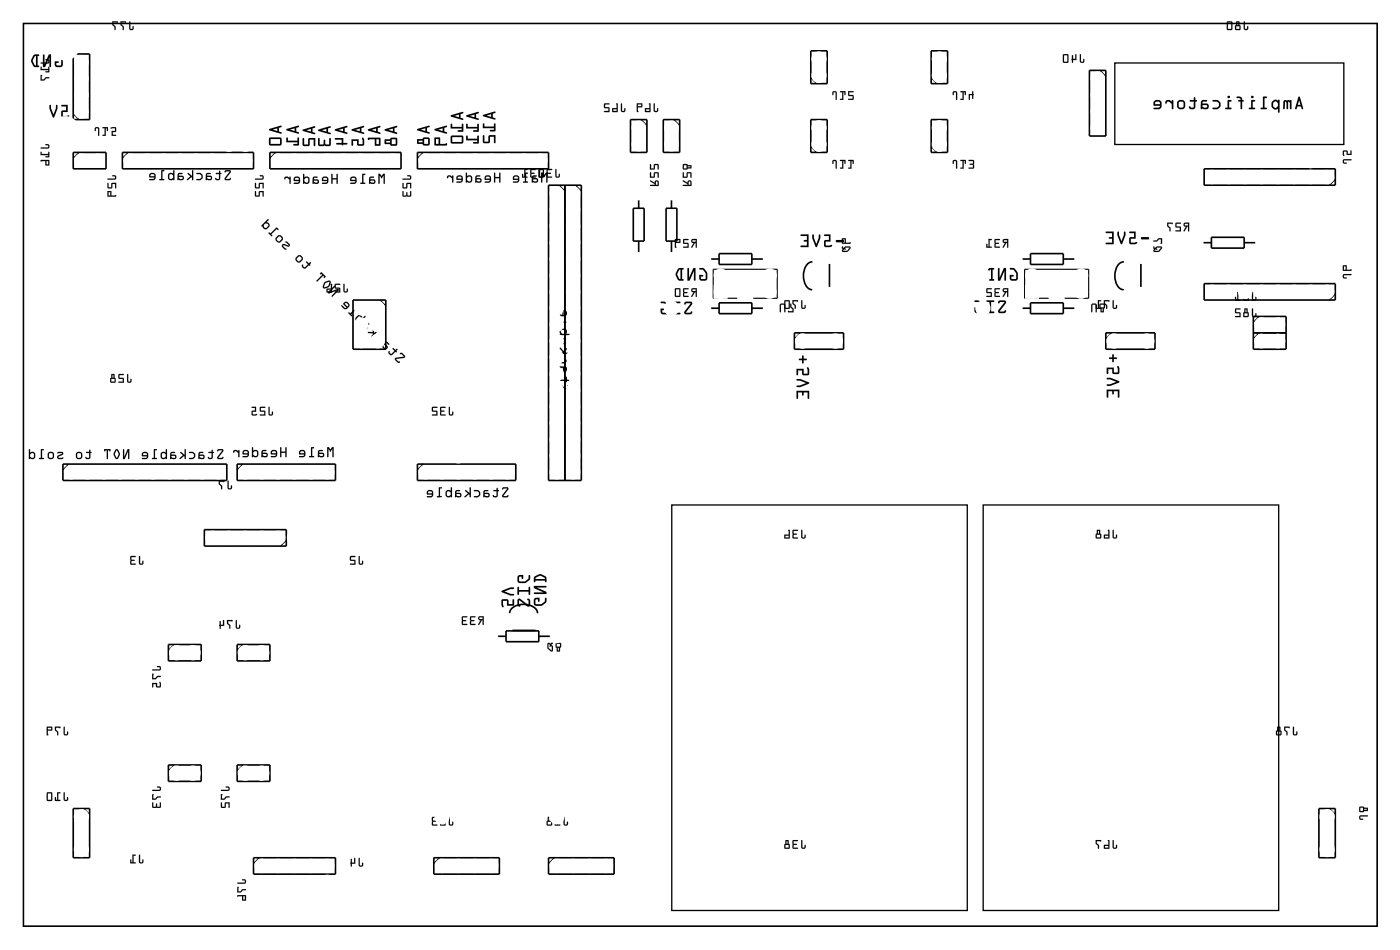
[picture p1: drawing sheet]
<svg xmlns="http://www.w3.org/2000/svg" width="217mm" height="147mm" viewBox="0 0 217 147" stroke-linecap="round" stroke-linejoin="round" font-family="sans-serif">
<path d="M3.6 3.6h209.8v139.8h-209.8zM172.8 9.8h35.5v12.6h-35.5zM104.1 78.2h45.8v62.8h-45.8zM152.4 78.2h45.8v62.8h-45.8z" fill="none" stroke="#000" stroke-width=".2"/>
<g fill="#000">
<path d="M6.3 9.7l.1 .1h1a.36 .36 0 0 0 .3-.3 .36 .36 0 0 0-.3-.3h-.4l.4 .2v.3zM6.3 10.4v.5h1.2v.1h-.4l-.1 .2h.6v-.9l-.1 .1v.3h-1v-.3zM6.3 11.6v.9h.6l.3-.4h.4v-.1h-.5l-.3 .3h-.3v-.6z"/>
<path d="M6.3 9.7l.1 .2h1a.37 .37 0 0 0 .3-.4 .37 .37 0 0 0-.3-.4l-.4 .1 .4 .2v.3zM6.3 9.7h1.1l.1-.4-.5-.1h.4a.35 .35 0 0 1 .2 .3 .35 .35 0 0 1-.2 .3h-1zM6.3 10.4v.5h1.2v.1h-.4l-.1 .2h.6v-.9l-.1 .1v.3h-1v-.3zM6.3 10.4h.1l.1 .3h1v-.3h.1v.7h-.6l.1-.1h.4v-.2l-1.2 .1zM6.3 11.6v.9h.6l.3-.4h.4v-.1l-.5-.1-.3 .4h-.3v-.6zM6.3 11.6l.2 .1v.6h.3l.3-.3h.5v.1h-.4l-.3 .4h-.6z"/>
<path d="M8.5 8.5l.1 .2h.4l.5 .5-.1 .9h-.6l-.1-.4h.3a.13 .13 0 0 0 .1-.1 .13 .13 0 0 0-.1-.1h-.5l.1 .8 .3 .1 .7-.1a1.44 1.44 0 0 0-.3-1.7l-.3-.2zM8.5 8.5h.7l.5 .7a1.39 1.39 0 0 1-.1 1.1l-.7 .1-.3-.1-.1-.8h.5a.13 .13 0 0 1 .1 .1 .13 .13 0 0 1-.1 .2h-.3l.1 .3h.6l.1-.9-.5-.5h-.4zM6.7 8.5l-.1 1.9h.4l.7-1.5v1.4a.13 .13 0 0 0 .1 .1 .13 .13 0 0 0 .1-.1v-1.9h-.3l-.7 1.5v-1.4l-.1-.1zM6.7 8.5l.1-.1 .1 .1v1.4l.7-1.5h.3v1.9a.13 .13 0 0 1-.1 .1 .13 .13 0 0 1-.1-.1v-1.4l-.7 1.5h-.4zM5.2 8.5l-.4 .8 .1 .4 .4 .6 .7 .1a.13 .13 0 0 0 .1-.1 .13 .13 0 0 0-.1-.2h-.2v-1.4h.2a.13 .13 0 0 0 .1-.2 .13 .13 0 0 0-.1-.1h-.6zM5.2 8.5l.2-.1h.6a.13 .13 0 0 1 .1 .1 .13 .13 0 0 1-.1 .2h-.2v1.4h.2a.13 .13 0 0 1 .1 .2 .13 .13 0 0 1-.1 .1l-.7-.1-.4-.6-.1-.4zM5.4 8.7h.2v1.4h-.2l-.3-.7zM5.4 8.7l-.3 .7 .3 .7h.2v-1.4z"/>
<path d="M8.5 8.5l.1 .2h.4l.5 .5-.1 .9h-.6l-.1-.3h.3a.13 .13 0 0 0 .1-.2 .13 .13 0 0 0-.1-.1h-.5l.1 .8 .3 .1 .7-.1a1.45 1.45 0 0 0-.4-1.8zM6.7 8.5l-.1 1.9h.4l.7-1.5v1.4a.13 .13 0 0 0 .1 .1 .13 .13 0 0 0 .1-.1v-1.9h-.3l-.7 1.5v-1.4l-.1-.1zM5.2 8.5a1.17 1.17 0 0 0 0 1.8l.2 .1h.6a.13 .13 0 0 0 .1-.1 .13 .13 0 0 0-.1-.2h-.2v-1.4h.2a.13 .13 0 0 0 .1-.2 .13 .13 0 0 0-.1-.1h-.6zM5.4 8.7h.2v1.4h-.2l-.3-.7z"/>
<path d="M9.5 16.3l.1 .2h.6v.6l-.6 .1-.1 .9 .2 .1h.8a.15 .15 0 0 0 .2-.2 .15 .15 0 0 0-.1-.1l-.9 .1v-.7l.8 .1v-1.2zM9.5 16.3l1-.1v1.2h-.8v.6l.9-.1a.13 .13 0 0 1 .1 0 .13 .13 0 0 1 0 .2l-1 .1-.2-.1 .1-.9 .6-.1v-.6h-.6zM7.7 16.3v.5l.6 1.4 .1-.1 .5-1.3v-.4a.13 .13 0 0 0-.1-.2 .13 .13 0 0 0-.1 .2v.4l-.4 .9-.4-.9v-.5zM7.7 16.3h.2v.5l.4 .9 .4-.9v-.4a.13 .13 0 0 1 .1-.2 .13 .13 0 0 1 .1 .2v.4l-.5 1.3-.1 .1-.6-1.4z"/>
<path d="M9.5 16.3l.1 .2h.6v.6l-.6 .1-.1 .9 .2 .1h.8a.15 .15 0 0 0 .2-.2 .15 .15 0 0 0-.1-.1l-.9 .1v-.6h.8v-1.2zM7.7 16.3v.5l.6 1.4 .6-1.4v-.4a.13 .13 0 0 0-.1-.2 .13 .13 0 0 0-.1 .2v.4l-.4 .9-.4-.9v-.5z"/>
<path d="M14.8 19.8l-.1 .5h.2v-.4h.3v1.1h.1l.1-1.2-.3-.1zM14.8 19.8l.3-.1 .2 .1v1.2h-.1v-1.1h-.3l-.1 .3-.1 .1zM15.9 19.7v.2h.3v1h-.3v.1l.5 .1v-1.2h.2v.4h.1v-.6zM15.9 19.7h.8v.6l-.1-.1v-.4h-.2v1.2h-.5v-.1h.3v-1.1h-.3zM17.1 19.8l.1 .1h.6v.4h-.5v.8l.7-.1v-.1h-.5v-.4l.5-.1v-.6l-.1-.1h-.5zM17.2 19.8l.2-.1 .6 .1-.1 .6h-.4v.5h.4v.1h-.6v-.7h.5v-.5l-.6 .1z"/>
<path d="M14.8 19.8l-.1 .5 .1-.1 .1-.3h.3v1.1h.1l.1-1.2-.3-.1zM15.9 19.7v.2h.3v1h-.3v.1h.5v-1.1h.2v.3l.1 .1v-.6zM17.1 19.8l.1 .1h.6v.4h-.5v.7h.6v-.1h-.4v-.4l.4-.1 .1-.6-.6-.1z"/>
<path d="M20 3.3v1.1a.36 .36 0 0 0 .4 .3 .36 .36 0 0 0 .3-.3l-.1-.4-.1 .5-.3-.1v-1zM18.7 3.3v.6l.3 .3v.4l.1 .1 .1-.6-.4-.3v-.3h.6l.1-.1zM17.4 3.3v.6l.3 .3v.4l.2 .1v-.6l-.3-.3v-.3h.6l.1-.1z"/>
<path d="M20 3.3v1.1a.37 .37 0 0 0 .4 .3 .37 .37 0 0 0 .3-.3l-.1-.4-.1 .5-.3-.1v-1zM20.1 3.3l.1 .1v1l.3 .1 .1-.5 .1 .4a.35 .35 0 0 1-.3 .3 .35 .35 0 0 1-.4-.3zM18.7 3.3v.6l.3 .3v.4l.1 .1 .1-.6-.4-.3v-.3l.6 .1 .1-.3zM18.7 3.3l.8 .1-.1 .1h-.6v.3l.4 .3-.1 .5h-.1v-.4l-.3-.3zM17.4 3.3v.6l.3 .3v.4l.2 .1v-.6l-.3-.3v-.3l.6 .1 .1-.3zM17.4 3.3l.8 .1v.1h-.6v.3l.3 .3v.5h-.1l-.1-.4-.3-.3z"/>
<path d="M41.7 20l.1 .2 1.7 .5 .1-.1v-.1l-.4-.1v-.6l.4-.1v-.2zM42.3 20.1l.7-.2v.4zM41.7 21.4v.9l.1 .2h1.6l.2-.1 .1-.9-.2-.2zM41.9 21.5h1.5v.8h-1.5z"/>
<path d="M41.7 20l.1 .2 1.7 .5 .1-.1v-.1l-.4-.1v-.6l.4-.1v-.2zM41.7 20l1.9-.5v.2l-.4 .1v.6l.4 .1v.1l-.1 .1-1.7-.5zM42.3 20.1l.7-.2v.4zM42.3 20.1l.7 .2v-.4zM41.8 21.4l-.1 .9 .1 .2h1.6l.2-.1 .1-.9-.2-.2zM41.7 21.4l1.8-.1 .2 .2-.1 .9-.2 .1h-1.6l-.1-.2zM41.9 21.5h1.5v.8h-1.5zM41.9 21.5v.8h1.5v-.8z"/>
<path d="M44.4 20l.1 .2 1.7 .5 .1-.1v-.1l-.4-.1v-.6l.4-.1v-.2zM45 20.1l.7-.2v.4zM44.4 21.3v.7h1.7v.3h-.5a.13 .13 0 0 0-.2 .1 .13 .13 0 0 0 .2 .1h.7v-1.1a.13 .13 0 0 0-.1-.1 .13 .13 0 0 0-.1 .1v.4h-1.5v-.4z"/>
<path d="M44.4 20l.1 .2 1.7 .5 .1-.1v-.1l-.4-.1v-.6l.4-.1v-.2zM44.4 20l1.9-.5v.2l-.4 .1v.6l.4 .1v.1l-.1 .1-1.7-.5zM44.9 20.1l.8-.2v.4zM45 20.1l.7 .2v-.4zM44.4 21.3v.7h1.7v.3h-.5a.13 .13 0 0 0-.2 .1 .13 .13 0 0 0 .2 .1h.7v-1.1a.13 .13 0 0 0-.1-.1 .13 .13 0 0 0-.1 .1v.4h-1.5v-.4zM44.4 21.3l.2 .1v.4h1.5v-.4a.13 .13 0 0 1 .1-.1 .13 .13 0 0 1 .1 .1v1.1h-.7a.13 .13 0 0 1-.2-.1 .13 .13 0 0 1 .2-.1h.5v-.3h-1.7z"/>
<path d="M46.9 20.1l.1 .2 1.7 .5 .2-.1-.1-.1-.4-.1v-.6l.4-.1v-.3zM47.5 20.2l.7-.2v.4zM46.9 21.4v1l.1 .2h.9l.1-1h.6v.9a.13 .13 0 0 0 .1 .1 .13 .13 0 0 0 .2-.1v-1.1h-1.1l-.1 1h-.6v-1z"/>
<path d="M46.9 20.1l.1 .2 1.7 .5 .2-.1-.1-.1-.4-.1v-.6l.4-.1v-.3zM46.9 20.1l1.9-.6v.3l-.4 .1v.6l.4 .1 .1 .1-.2 .1-1.7-.5zM47.5 20.2l.7-.2v.4zM47.5 20.2l.7 .2v-.4zM46.9 21.4v1l.1 .2h.9l.1-1h.6v.9a.13 .13 0 0 0 .1 .1 .13 .13 0 0 0 .2-.1v-1.1h-1.1l-.1 1h-.6v-1zM46.9 21.4h.2v1h.6l.1-1h1.1v1.1a.13 .13 0 0 1-.2 .1 .13 .13 0 0 1-.1-.1v-.9h-.6l-.1 1h-.9l-.1-.2z"/>
<path d="M49.3 20.1l.1 .2 1.7 .5 .2-.1-.1-.1-.4-.1v-.6l.4-.1v-.3zM49.9 20.2l.7-.2v.4zM49.3 21.4v1l.2 .2 .8-.1 .8 .1 .2-.2v-.9a.13 .13 0 0 0-.2-.1 .13 .13 0 0 0-.1 .1v.9l-.6-.1v-.6a.13 .13 0 0 0-.1-.1 .13 .13 0 0 0-.2 .1v.6l-.6 .1v-1z"/>
<path d="M49.3 20.1l.1 .2 1.7 .5 .2-.1-.1-.1-.4-.1v-.6l.4-.1v-.3zM49.3 20.1l1.9-.6v.3l-.4 .1v.6l.4 .1 .1 .1-.2 .1-1.7-.5zM49.9 20.2l.7-.2v.4zM49.9 20.2l.7 .2v-.4zM49.3 21.4v1l.2 .2 .8-.1 .8 .1 .2-.2v-.9a.13 .13 0 0 0-.2-.1 .13 .13 0 0 0-.1 .1v.9l-.6-.1v-.6a.13 .13 0 0 0-.1-.1 .13 .13 0 0 0-.2 .1v.6l-.6 .1v-1zM49.3 21.4h.2v1l.6-.1v-.6a.13 .13 0 0 1 .2-.1 .13 .13 0 0 1 .1 .1v.6l.6 .1v-.9a.13 .13 0 0 1 .1-.1 .13 .13 0 0 1 .2 .1v.9l-.2 .2-.8-.1-.8 .1-.2-.2z"/>
<path d="M51.9 20l.1 .2 1.7 .6 .1-.1v-.2l-.4-.1v-.6l.4-.1v-.2zM52.5 20.1l.7-.2v.4zM51.9 21.4v.2h1v.5h-.7a.13 .13 0 0 0-.1 .2 .13 .13 0 0 0 .1 .1h.7a.13 .13 0 0 0 .2 .1 .13 .13 0 0 0 .1-.1h.5a.13 .13 0 0 0 .2-.1 .14 .14 0 0 0-.2-.2h-.5v-.7z"/>
<path d="M51.9 20l.1 .2 1.7 .6 .1-.1v-.2l-.4-.1v-.6l.4-.1v-.2zM51.9 20l1.9-.5v.2l-.4 .1v.6l.4 .1v.2l-.1 .1-1.7-.6zM52.5 20.1l.7-.2v.4zM52.5 20.1l.7 .2v-.4zM51.9 21.4v.2h1v.5h-.7a.13 .13 0 0 0-.1 .2 .13 .13 0 0 0 .1 .1h.7a.13 .13 0 0 0 .2 .1 .13 .13 0 0 0 .1-.1h.5a.13 .13 0 0 0 .1-.1 .13 .13 0 0 0-.1-.2h-.5v-.7zM51.9 21.4h1.3v.7h.5a.14 .14 0 0 1 .2 .2 .13 .13 0 0 1-.2 .1h-.5a.13 .13 0 0 1-.1 .1 .13 .13 0 0 1-.2-.1h-.7a.13 .13 0 0 1-.1-.1 .13 .13 0 0 1 .1-.2h.7v-.5h-1z"/>
<path d="M54.5 20l.1 .2 1.7 .6 .1-.1v-.2l-.4-.1v-.6l.4-.1v-.2zM55.1 20.1l.7-.2v.4zM54.5 21.6v.8a.13 .13 0 0 0 .1 .2 .13 .13 0 0 0 .1-.2v-.6h.6l.1 .7 .9 .1 .1-.3v-.8a.15 .15 0 0 0-.1-.2 .15 .15 0 0 0-.2 .2l.1 .8h-.6v-.7z"/>
<path d="M54.5 20l.1 .2 1.7 .6 .1-.1v-.2l-.4-.1v-.6l.4-.1v-.2zM54.5 20l1.9-.5v.2l-.4 .1v.6l.4 .1v.2l-.1 .1-1.7-.6zM55 20.1l.8-.2v.4zM55.1 20.1l.7 .2v-.4zM54.5 21.6v.8a.13 .13 0 0 0 .1 .2 .13 .13 0 0 0 .1-.2v-.6h.6l.1 .7 .9 .1 .1-.3v-.8a.15 .15 0 0 0-.1-.2 .15 .15 0 0 0-.2 .2l.1 .8h-.6v-.7zM54.5 21.6h1.1v.7h.6l-.1-.8a.13 .13 0 0 1 .1-.2 .13 .13 0 0 1 .1 .1l.1 .9-.1 .3-.9-.1-.1-.7h-.6v.6a.13 .13 0 0 1-.1 .2 .13 .13 0 0 1-.1-.2z"/>
<path d="M57 20l.1 .2 1.7 .6 .2-.1-.1-.2-.4-.1v-.6l.4-.1v-.2zM57.6 20.1l.7-.2v.4zM57 21.3v.3a.13 .13 0 0 0 .1 .1 .13 .13 0 0 0 .2-.1h.8l.1 1 .8-.1-.1-1.2zM58.3 21.6h.4v.7h-.4z"/>
<path d="M57 20l.1 .2 1.7 .6 .2-.1-.1-.2-.4-.1v-.6l.4-.1v-.2zM57 20l1.9-.5v.2l-.4 .1v.6l.4 .1 .1 .2-.2 .1-1.7-.6zM57.6 20.1l.7-.2v.4zM57.6 20.1l.7 .2v-.4zM57 21.4v.2a.13 .13 0 0 0 .1 .1 .13 .13 0 0 0 .2-.1h.8l.1 1 .8-.1-.1-1.2zM57 21.3h1.9l.1 1.2-.8 .1-.1-1h-.8a.13 .13 0 0 1-.2 .1 .13 .13 0 0 1-.1-.1zM58.3 21.6h.4v.7h-.4zM58.3 21.6v.7h.4v-.7z"/>
<path d="M59.6 20l.1 .2 1.7 .6 .2-.1-.1-.2-.4-.1v-.6l.4-.1v-.2zM60.2 20.1l.7-.2v.4zM59.6 21.6l.1 .7h.8l.2 .3h.6l.3-.2v-.8l-.2-.3h-.7l-.2 .3zM60.7 21.6h.6v.7h-.6zM59.8 21.8h.7v.3h-.7z"/>
<path d="M59.6 20l.1 .2 1.7 .6 .2-.1-.1-.2-.4-.1v-.6l.4-.1v-.2zM59.6 20l1.9-.5v.2l-.4 .1v.6l.4 .1 .1 .2-.2 .1-1.7-.6zM60.2 20.1l.7-.2v.4zM60.2 20.1l.7 .2v-.4zM59.6 21.6l.1 .7h.8l.2 .3h.6l.3-.2v-.8l-.2-.3h-.7l-.2 .3zM59.6 21.6h.9l.2-.3h.7l.2 .3v.8l-.3 .2h-.6l-.2-.3h-.8zM60.7 21.6h.6v.7h-.6zM60.7 21.6v.7h.6v-.7zM59.8 21.8h.7v.3h-.7zM59.8 21.8v.3h.7v-.3z"/>
<path d="M64.6 20l.1 .2 1.8 .5 .1-.1-.1-.1-.3-.1v-.6l.3-.1v-.3zM65.2 20.1l.7-.2v.4zM64.7 21.6v.7h.8l.2 .2h.6l.3-.1v-.9l-.2-.2h-.7l-.2 .2zM65.7 21.5h.6v.8h-.6zM64.9 21.8h.6v.2h-.6z"/>
<path d="M64.6 20l.1 .2 1.8 .5 .1-.1-.1-.1-.3-.1v-.6l.3-.1v-.2zM64.6 20l1.9-.6v.3l-.3 .1v.6l.3 .1 .1 .1-.1 .1-1.8-.5zM65.2 20.1l.7-.2v.4zM65.2 20.1l.7 .2v-.4zM64.7 21.6v.7h.8l.2 .2h.6l.3-.1v-.9l-.2-.2h-.7l-.2 .2zM64.7 21.6l.8-.1 .2-.2h.7l.2 .2v.9l-.3 .1h-.6l-.2-.2h-.8zM65.7 21.5h.6v.8h-.6zM65.7 21.5v.8h.6v-.8zM64.9 21.8h.6v.2h-.6zM64.9 21.8v.2h.6v-.2z"/>
<path d="M67.3 20l.1 .2 1.8 .5 .1-.1-.1-.1-.3-.1v-.6l.3-.1v-.3zM67.9 20.1l.7-.2v.4zM67.3 21.3l.1 1.2h1.8l.1-.2a.13 .13 0 0 0-.1-.1 .13 .13 0 0 0-.2 .1h-.8l-.1-1zM67.6 21.5h.4v.8h-.4z"/>
<path d="M67.3 20l.1 .2 1.8 .5 .1-.1-.1-.1-.3-.1v-.6l.3-.1v-.2zM67.3 20l1.9-.6v.3l-.3 .1v.6l.3 .1 .1 .1-.1 .1-1.8-.5zM67.9 20.1l.7-.2v.4zM67.9 20.1l.7 .2v-.4zM67.3 21.3l.1 1.2h1.8l.1-.2a.13 .13 0 0 0-.1-.1 .13 .13 0 0 0-.2 .1h-.8l-.1-1zM67.3 21.3h.8l.1 1h.8a.13 .13 0 0 1 .2-.1 .13 .13 0 0 1 .1 .1l-.1 .2h-1.8zM67.6 21.5h.4v.8h-.4zM67.6 21.5v.8h.4v-.8z"/>
<path d="M69.9 17.9v.2l1.8 .5 .1-.1v-.2l-.4-.1v-.5l.4-.2-.1-.2zM70.4 17.9l.7-.2v.5zM69.9 19.2l-.1 .7h1.8v.3h-.6a.13 .13 0 0 0-.1 .1 .13 .13 0 0 0 .1 .1l.8-.1v-1a.13 .13 0 0 0-.1-.2 .13 .13 0 0 0-.1 .2v.3h-1.5v-.4zM69.9 21.1l-.1 .9 .2 .2h1.6l.2-.1v-.9l-.1-.2zM70.1 21.2h1.5v.8h-1.5z"/>
<path d="M69.9 17.9v.2l1.8 .5 .1-.1v-.1l-.4-.2v-.5l.4-.2-.1-.2zM69.9 17.9l1.8-.6 .1 .2-.4 .2v.5l.4 .1v.2l-.1 .1-1.8-.5zM70.4 17.9l.7-.2v.5zM70.4 17.9l.7 .3v-.5zM69.9 19.2l-.1 .7h1.8v.3h-.6a.13 .13 0 0 0-.1 .1 .13 .13 0 0 0 .1 .1l.8-.1v-1a.13 .13 0 0 0-.1-.2 .13 .13 0 0 0-.1 .2v.4h-1.5v-.5zM69.9 19.2h.2v.4h1.5v-.3a.13 .13 0 0 1 .1-.2 .13 .13 0 0 1 .1 .2v1l-.8 .1a.13 .13 0 0 1-.1-.1 .13 .13 0 0 1 .1-.1h.6v-.3h-1.8zM69.9 21.1l-.1 .9 .2 .2h1.6l.2-.1v-.9l-.2-.2zM69.9 21.1l1.8-.1 .1 .2v.9l-.2 .1h-1.6l-.2-.2zM70.1 21.2h1.5v.8h-1.5zM70.1 21.2v.8h1.5v-.8z"/>
<path d="M72.3 17.9v.2l1.8 .5 .1-.1v-.2l-.4-.1v-.5l.4-.2-.1-.2zM72.8 17.9l.7-.2v.5zM72.3 19.2l-.1 .7h1.8v.3h-.6a.13 .13 0 0 0-.1 .1 .13 .13 0 0 0 .1 .1l.8-.1v-1a.13 .13 0 0 0-.1-.2 .13 .13 0 0 0-.1 .2v.3h-1.5v-.4zM72.3 21l-.1 .7h1.8v.3h-.6a.13 .13 0 0 0-.1 .1 .13 .13 0 0 0 .1 .1h.8v-1.1a.13 .13 0 0 0-.1-.1 .13 .13 0 0 0-.1 .1v.4h-1.5v-.4z"/>
<path d="M72.3 17.9v.2l1.8 .5 .1-.1v-.1l-.4-.2v-.5l.4-.2-.1-.2zM72.3 17.9l1.8-.6 .1 .2-.4 .2v.5l.4 .1v.2l-.1 .1-1.8-.5zM72.8 17.9l.7-.2v.5zM72.8 17.9l.7 .3v-.5zM72.3 19.2l-.1 .7h1.8v.3h-.6a.13 .13 0 0 0-.1 .1 .13 .13 0 0 0 .1 .1l.8-.1v-1a.13 .13 0 0 0-.1-.2 .13 .13 0 0 0-.1 .2v.4h-1.5v-.5zM72.3 19.2h.2v.4h1.5v-.3a.13 .13 0 0 1 .1-.2 .13 .13 0 0 1 .1 .2v1l-.8 .1a.13 .13 0 0 1-.1-.1 .13 .13 0 0 1 .1-.1h.6v-.3h-1.8zM72.3 21l-.1 .7h1.8v.3h-.6a.13 .13 0 0 0-.1 .1 .13 .13 0 0 0 .1 .1h.8v-1.1a.13 .13 0 0 0-.1-.1 .13 .13 0 0 0-.1 .1v.4h-1.5v-.4zM72.3 21l.2 .1v.4h1.5v-.4a.13 .13 0 0 1 .1-.1 .13 .13 0 0 1 .1 .1v1.1h-.8a.13 .13 0 0 1-.1-.1 .13 .13 0 0 1 .1-.1h.6v-.3h-1.8z"/>
<path d="M74.8 17.8l.1 .2 1.8 .5h.1l-.1-.2-.3-.1v-.6l.3-.1v-.2zM75.4 17.9l.7-.2v.4zM74.9 19.1l-.1 .8h1.7v.2h-.5a.13 .13 0 0 0-.1 .1 .13 .13 0 0 0 .1 .2l.8-.1v-1.1a.13 .13 0 0 0-.1-.1 .13 .13 0 0 0-.2 .1v.4h-1.4v-.4zM74.9 21l-.1 .9 .2 .3 .9-.1v-.9h.6v.9a.13 .13 0 0 0 .2 .1 .13 .13 0 0 0 .1-.1v-1.2l-1 .1-.1 .9h-.6v-.9z"/>
<path d="M74.8 17.8l.1 .2 1.8 .5h.1l-.1-.2-.3-.1v-.6l.3-.1v-.2zM74.8 17.8l1.9-.5v.2l-.3 .1v.6l.3 .1 .1 .2h-.1l-1.8-.5zM75.4 17.9l.7-.2v.4zM75.4 17.9l.7 .2v-.4zM74.9 19.1l-.1 .8h1.7v.2h-.5a.13 .13 0 0 0-.1 .1 .13 .13 0 0 0 .1 .2l.8-.1v-1.1a.13 .13 0 0 0-.1-.1 .13 .13 0 0 0-.2 .1v.4h-1.4v-.4zM74.9 19.1l.2 .1v.4h1.4v-.4a.13 .13 0 0 1 .2-.1 .13 .13 0 0 1 .1 .1v1.1l-.8 .1a.13 .13 0 0 1-.1-.2 .13 .13 0 0 1 .1-.1h.5v-.2h-1.7zM74.9 21l-.1 .9 .2 .3 .9-.1v-.9h.6v.9a.13 .13 0 0 0 .2 .1 .13 .13 0 0 0 .1-.1v-1.2l-1 .1-.1 .9h-.6v-.9zM74.9 21h.2v.9h.6l.1-.9 1-.1v1.2a.13 .13 0 0 1-.1 .1 .13 .13 0 0 1-.2-.1v-.9h-.6v.9l-.9 .1-.2-.3z"/>
<path d="M96.2 16v1.1a.36 .36 0 0 0 .4 .3 .36 .36 0 0 0 .3-.3l-.1-.4-.1 .5-.3-.1v-1zM95.5 16l.1 .7-.7 .1v.6l.8-.1v-1.2zM95 16.9h.6v.3h-.6zM93.6 16.1v.6l.2 .1h.5v.4h-.6l-.1 .1 .9 .1-.1-.8h-.6v-.4h.6l.1-.1z"/>
<path d="M96.2 16v1.1a.37 .37 0 0 0 .4 .3 .37 .37 0 0 0 .3-.3l-.1-.4-.1 .5-.3-.1v-1zM96.3 16l.1 .1v1l.3 .1 .1-.5 .1 .4a.35 .35 0 0 1-.3 .3 .35 .35 0 0 1-.4-.3zM95.5 16l.1 .7-.7 .1v.6l.8-.1v-1.2zM95.5 16l.2 .1v1.2h-.8v-.5l.7-.1zM95 16.9h.6v.3h-.6zM95 16.9v.3h.6v-.3zM93.6 16v.7l.2 .1h.5v.4h-.6l-.1 .1 .9 .1-.1-.8h-.6v-.4h.6l.1-.2zM93.7 16.1h.7v.1h-.6v.4h.6l.1 .8-.9-.1 .1-.1h.6v-.4h-.5l-.2-.1z"/>
<path d="M101.3 16v1.1a.36 .36 0 0 0 .3 .3 .36 .36 0 0 0 .4-.3l-.1-.4-.1 .5-.3-.1v-1zM100.6 16v.7l-.6 .1v.6l.8-.1v-1.2zM100.1 16.9h.5v.3h-.5zM98.7 16v1.3l.1 .1 .1-.1-.1-.7h.7v-.5v-.1zM98.8 16.2h.6v.2h-.6z"/>
<path d="M101.3 16v1.1a.37 .37 0 0 0 .3 .3 .37 .37 0 0 0 .4-.3l-.1-.4-.1 .5-.3-.1v-1zM101.3 16l.2 .1v1l.3 .1 .1-.5 .1 .4a.35 .35 0 0 1-.4 .3 .35 .35 0 0 1-.3-.3zM100.6 16v.7l-.6 .1v.6l.8-.1v-1.2zM100.6 16l.2 .1v1.2h-.8v-.5l.6-.1zM100.1 16.9h.5v.3h-.5zM100.1 16.9v.3h.5v-.3zM98.7 16v1.3l.1 .1 .1-.1-.1-.1v-.6h.7l.1-.5-.1-.1zM98.7 16l.8 .1v.5h-.7l.1 .7-.1 .1-.1-.1zM98.8 16.2h.6v.2h-.6zM98.8 16.2v.3h.6v-.3z"/>
<path d="M129.1 14.2l-.1 .5h.2v-.4h.3v1.1l.1 .1 .1-1.2-.3-.2zM129.1 14.2l.3-.1 .2 .2v1.2l-.1-.1v-1.1h-.3l-.1 .4h-.1zM130.2 14.1v.2h.3v1h-.3v.1l.5 .1v-1.2h.2v.4h.1v-.5zM130.2 14.1l.8 .1v.5h-.1v-.4h-.2v1.2l-.5-.1v-.1h.3v-1h-.3zM131.4 14.1l.1 .7 .6 .1v.4h-.6l-.1 .1 .8 .1 .1-.2v-.5l-.2-.1h-.5v-.4h.6l.1-.1zM131.4 14.1l.9 .1-.1 .1h-.6v.4h.5l.2 .1v.5l-.1 .2-.8-.1 .1-.1h.6v-.4l-.6-.1z"/>
<path d="M129.1 14.2l-.1 .5h.1l.1-.4h.3v1.1l.1 .1 .1-1.2-.3-.2zM130.2 14.1v.2h.3v1h-.3v.1l.5 .1v-1.2h.2v.4h.1v-.5zM131.4 14.1l.1 .7 .6 .1v.4h-.6l-.1 .1 .8 .1 .1-.2v-.5l-.2-.1h-.5v-.4h.6l.1-.1z"/>
<path d="M147.7 14.2v.5h.1v-.4h.3v1.1l.2 .1v-1.2l-.2-.2zM147.7 14.2l.4-.1 .2 .2v1.2l-.1-.1v-1.1h-.4v.4h-.1zM148.8 14.1l.1 .2h.3v1h-.3l-.1 .1 .5 .1v-1.2h.2v.4h.1l.1-.5zM148.8 14.1l.9 .1-.1 .5h-.1v-.4h-.2v1.2l-.5-.1 .1-.1h.3v-1h-.3zM150.1 14.5l.1 1 .1-.1v-.7h.4l-.1 .6h.2v-.6l.1-.1-.1-.5-.2 .1 .1 .4zM150.1 14.6h.6v-.4l.1-.1 .1 .5-.1 .7h-.1v-.6h-.4v.7h-.1z"/>
<path d="M147.7 14.2v.5h.1v-.4h.3l.1 1.1 .1 .1v-1.2l-.2-.2zM148.8 14.1l.1 .2h.3v1h-.3l-.1 .1 .5 .1v-1.2h.2v.4h.1l.1-.5zM150.1 14.6l.1 .8h.1v-.7h.4v.6h.1l.1-.7-.1-.5-.1 .1v.4z"/>
<path d="M167.4 8.4l-.1 1.1a.36 .36 0 0 0 .4 .2 .36 .36 0 0 0 .3-.2l-.1-.4-.1 .4h-.3v-1zM166.1 8.6l-.1 .6 .2 .5 .1-.4h.5v-.8l-.2-.1v.7h-.3v-.5zM164.8 8.4l-.1 1.2 .2 .1h.6l.1-.1v-1.1l-.2-.1zM164.9 8.6h.5v1h-.5z"/>
<path d="M167.4 8.4l-.1 1.1a.37 .37 0 0 0 .4 .3 .37 .37 0 0 0 .3-.3l-.1-.4-.1 .4h-.3v-1zM167.4 8.4l.1 .1v1h.3l.1-.4 .1 .4a.35 .35 0 0 1-.3 .2 .35 .35 0 0 1-.4-.2zM166.1 8.5v.6l-.1 .1 .2 .5 .1-.4h.5v-.8l-.2-.1v.7h-.3v-.5zM166.1 8.6h.2v.5h.3v-.7l.2 .1v.8h-.5l-.1 .4-.2-.5zM164.8 8.4l-.1 1.2 .2 .1h.6l.1-.1v-1.1l-.2-.1zM164.8 8.4h.6l.2 .1v1.1l-.1 .1h-.6l-.2-.1zM164.9 8.6h.5v1h-.5zM164.9 8.5v1.1h.5v-1.1z"/>
<path d="M192.8 3.3l-.1 1.1a.36 .36 0 0 0 .4 .3 .36 .36 0 0 0 .3-.3l-.1-.4-.1 .5-.3-.1v-1zM191.6 3.3v.6l-.2 .2v.5l.2 .1 .5-.1 .2-.5-.2-.2v-.5zM191.6 4.1h.5v.4h-.5zM191.7 3.5h.2v.4h-.2zM190.2 3.4l-.1 1.2 .2 .1 .6-.1 .1-.1v-1.1l-.2-.1zM190.3 3.5h.5v1h-.5z"/>
<path d="M192.8 3.3l-.1 1.1a.37 .37 0 0 0 .4 .3 .37 .37 0 0 0 .3-.3l-.1-.4-.1 .5-.3-.1v-1zM192.8 3.3l.1 .1v1l.3 .1 .1-.5 .1 .4a.35 .35 0 0 1-.3 .3 .35 .35 0 0 1-.4-.3zM191.6 3.3v.6l-.2 .2v.5l.2 .1h.5l.2-.2v-.4l-.2-.2v-.6zM191.6 3.3l.5 .1v.5l.1 .2-.1 .5-.5 .1-.2-.2v-.4l.2-.2zM191.6 4.1h.5v.4h-.5zM191.6 4.1v.4h.5v-.4zM191.7 3.5h.2v.4h-.2zM191.7 3.5v.4h.2v-.4zM190.2 3.3l-.1 1.3 .2 .1h.6l.1-.2v-1.1l-.2-.1zM190.2 3.4l.6-.1 .2 .1v1.1l-.1 .1-.6 .1-.2-.2zM190.3 3.5h.5v1h-.5zM190.3 3.5v1h.5v-1z"/>
<path d="M201.2 15l-.5 1.8 .2 .1 .1-.4h.6l.1 .4h.2l.1-.1-.5-1.8zM201.2 15h.3l.5 1.8-.1 .1h-.2l-.1-.4h-.6l-.1 .4-.2-.1zM201.3 15.5l.2 .7h-.4zM201.3 15.5l-.2 .7h.4zM199 15.6l-.2 1.2a.13 .13 0 0 0 .2 .1 .13 .13 0 0 0 .1-.1l.1-1.1 .2 .2v.9a.13 .13 0 0 0 .1 .1 .13 .13 0 0 0 .1-.1l.1-1.1 .2 .2v.9a.13 .13 0 0 0 .1 .1 .13 .13 0 0 0 .1-.1v-1.3zM199 15.6l1.1-.1 .1 1.3a.13 .13 0 0 1-.2 .1 .13 .13 0 0 1-.1-.1v-.9l-.2-.2-.1 1.1a.13 .13 0 0 1-.1 .1 .13 .13 0 0 1-.1-.1v-.9l-.2-.2-.1 1.1a.13 .13 0 0 1-.1 .1 .13 .13 0 0 1-.2-.1zM197.2 15.7l-.2 .2v.5l.4 .5a.46 .46 0 0 0 .6-.1v.5a.14 .14 0 0 0 .2 .2 .13 .13 0 0 0 .1-.2v-1.7a.14 .14 0 0 0-.2-.2 .13 .13 0 0 0-.1 .2l-.1-.1a.46 .46 0 0 0-.6 .1zM197.2 15.7a.51 .51 0 0 1 .8-.1 .14 .14 0 0 1 .1-.2 .14 .14 0 0 1 .2 .2v1.7a.13 .13 0 0 1-.1 .2 .14 .14 0 0 1-.2-.2v-.5a.45 .45 0 0 1-.6 .1 .85 .85 0 0 1-.3-1.1zM197.3 15.9l.4-.2 .3 .3v.4l-.3 .3-.4-.2zM197.3 15.9v.6l.4 .2 .3-.3v-.4l-.3-.3zM195.8 15l-.1 1.7h-.2a.13 .13 0 0 0-.2 .1 .13 .13 0 0 0 .2 .1h.7a.13 .13 0 0 0 .1-.1 .13 .13 0 0 0-.1-.1h-.2v-1.5h.2a.13 .13 0 0 0 .1-.1 .13 .13 0 0 0-.1-.2zM195.7 15l.5-.1a.13 .13 0 0 1 .1 .2 .13 .13 0 0 1-.1 .1h-.2v1.5h.2a.13 .13 0 0 1 .1 .1 .13 .13 0 0 1-.1 .1h-.7a.13 .13 0 0 1-.2-.1 .13 .13 0 0 1 .2-.1h.2zM193.9 15.5v1.2h-.3a.13 .13 0 0 0-.1 .1 .13 .13 0 0 0 .1 .1h.8a.13 .13 0 0 0 .1-.1 .13 .13 0 0 0-.1-.1h-.3v-1h.3a.13 .13 0 0 0 .1-.1 .13 .13 0 0 0-.1-.1zM193.9 15.5h.5a.13 .13 0 0 1 .1 .1 .13 .13 0 0 1-.1 .1h-.3v1h.3a.13 .13 0 0 1 .1 .1 .13 .13 0 0 1-.1 .1h-.8a.13 .13 0 0 1-.1-.1 .13 .13 0 0 1 .1-.1h.3zM193.9 15a.2 .2 0 0 0 .4 0 .2 .2 0 0 0-.4 0zM193.9 15a.2 .2 0 0 1 .4 0 .2 .2 0 0 1-.4 0zM191.7 15v.2l.5 .1v.2h-.2a.13 .13 0 0 0-.1 .1 .13 .13 0 0 0 .1 .1h.2v1.1a.13 .13 0 0 0 .2 .1 .13 .13 0 0 0 .1-.1v-1.1h.1a.13 .13 0 0 0 .2-.1 .13 .13 0 0 0-.2-.1h-.1a.55 .55 0 0 0-.3-.5 .55 .55 0 0 0-.5 0zM191.7 15a.56 .56 0 0 1 .8 .5h.1a.13 .13 0 0 1 .2 .1 .13 .13 0 0 1-.2 .1h-.1v1.1a.13 .13 0 0 1-.1 .1 .13 .13 0 0 1-.2-.1v-1.1h-.2a.13 .13 0 0 1-.1-.1 .13 .13 0 0 1 .1-.1h.2v-.2l-.5-.1zM190.3 15.5l-.1 1.2h-.2a.13 .13 0 0 0-.2 .1 .13 .13 0 0 0 .2 .1h.7a.13 .13 0 0 0 .2-.1 .13 .13 0 0 0-.2-.1h-.2v-1h.2a.13 .13 0 0 0 .2-.1 .13 .13 0 0 0-.2-.1zM190.3 15.5h.4a.13 .13 0 0 1 .2 .1 .13 .13 0 0 1-.2 .1h-.2v1h.2a.13 .13 0 0 1 .2 .1 .13 .13 0 0 1-.2 .1h-.7a.13 .13 0 0 1-.2-.1 .13 .13 0 0 1 .2-.1h.2zM190.2 15a.2 .2 0 0 0 .4 0 .2 .2 0 0 0-.4 0zM190.2 15a.2 .2 0 0 1 .4 0 .2 .2 0 0 1-.4 0zM187.9 15.5l.1 .2h.6l.3 .3v.4l-.3 .2-.6 .1a.13 .13 0 0 0-.1 .1 .13 .13 0 0 0 .1 .1l.8-.1 .3-.3 .1-.5-.2-.2-.3-.3zM187.9 15.5h.7l.2 .1a.71 .71 0 0 1 0 1.2l-.8 .1a.13 .13 0 0 1-.1-.1 .13 .13 0 0 1 .1-.1l.6-.1 .3-.2v-.4l-.3-.3h-.6zM186.2 15.6l-.1 .2v1a.13 .13 0 0 0 .1 .1 .13 .13 0 0 0 .1-.1l.2 .1h.4a.46 .46 0 0 0 .4-.4 .46 .46 0 0 0-.4-.5h-.6l.1-.3h.5a.13 .13 0 0 0 .2-.1 .13 .13 0 0 0-.2-.1zM186.2 15.6l.7-.1a.13 .13 0 0 1 .2 .1 .13 .13 0 0 1-.2 .1h-.5l-.1 .3h.6a.46 .46 0 0 1 .4 .5 .46 .46 0 0 1-.4 .4h-.4l-.2-.1a.13 .13 0 0 1-.1 .1 .13 .13 0 0 1-.1-.1v-1zM186.4 16.3h.6l.1 .3-.5 .1-.3-.2zM186.4 16.3l-.1 .2 .3 .2 .5-.1-.1-.3zM184.4 15.5v.2h.6v.9l-.4 .1-.1-.1a.13 .13 0 0 0-.2-.1 .13 .13 0 0 0-.1 .1 .54 .54 0 0 0 .6 .3 .54 .54 0 0 0 .4-.4v-.8h.2a.13 .13 0 0 0 .1-.1 .13 .13 0 0 0-.1-.1h-.2v-.3a.13 .13 0 0 0-.1-.2 .13 .13 0 0 0-.1 .2v.3zM184.4 15.5h.6v-.3a.13 .13 0 0 1 .1-.2 .13 .13 0 0 1 .1 .2v.3h.2a.13 .13 0 0 1 .1 .1 .13 .13 0 0 1-.1 .1h-.2v.8a.51 .51 0 0 1-.5 .5 .51 .51 0 0 1-.5-.5h.2l.2 .2h.3l.1-.2v-.8h-.6zM182.3 16.2a.72 .72 0 0 0 1.4 0 .72 .72 0 0 0-1.4 0zM182.3 16.2a.72 .72 0 0 1 1.4 0 .72 .72 0 0 1-1.4 0zM182.7 15.8l.5-.1 .2 .2v.6l-.1 .1-.5 .1-.1-.2zM182.7 15.8v.7l.1 .2 .5-.1 .1-.1v-.6l-.2-.2zM180.7 15.6l-.1 .3a.14 .14 0 0 0 .1 .2 .14 .14 0 0 0 .1-.2l.1-.2h.3l.4 .4v.7a.13 .13 0 0 0 .1 .1 .13 .13 0 0 0 .1-.1v-1.2a.13 .13 0 0 0-.1-.1 .13 .13 0 0 0-.1 .1v.2l-.4-.3zM180.7 15.6l.6-.1 .3 .3v-.2a.13 .13 0 0 1 .1-.1 .13 .13 0 0 1 .1 .1v1.2a.13 .13 0 0 1-.1 .1 .13 .13 0 0 1-.1-.1v-.7l-.4-.4-.4 .1a.15 .15 0 0 1 0 .2 .15 .15 0 0 1-.2 0zM178.9 15.7l-.2 .2 .1 .4 1 .1v.1l-.2 .2h-.7a.13 .13 0 0 0-.2 .1 .13 .13 0 0 0 .2 .1h.7l.2-.1 .2-.2v-.7a.52 .52 0 0 0-.5-.4h-.4zM178.9 15.6l.3-.1 .6 .1 .2 .3v.6l-.3 .4h-.8a.13 .13 0 0 1-.2-.1 .13 .13 0 0 1 .2-.1h.7l.2-.3-1-.1-.1-.4zM179.1 15.8h.5l.1 .1 .1 .2h-.8zM179.1 15.8l-.1 .3h.8l-.1-.2-.1-.1z"/>
<path d="M201.2 15l-.5 1.8 .2 .1 .1-.4h.6l.1 .4h.2l.1-.1-.5-1.8zM201.3 15.5l.2 .7h-.4zM199 15.6l-.2 1.2a.13 .13 0 0 0 .2 .1 .13 .13 0 0 0 .1-.1l.1-1.1 .2 .2v.9a.13 .13 0 0 0 .1 .1 .13 .13 0 0 0 .1-.1l.1-1.1 .2 .2v.9a.13 .13 0 0 0 .1 .1 .13 .13 0 0 0 .1-.1v-1.3zM197.2 15.7l-.2 .2a.78 .78 0 0 0 .6 1.1l.4-.2v.5a.14 .14 0 0 0 .2 .2 .13 .13 0 0 0 .1-.2v-1.7a.14 .14 0 0 0-.2-.2 .14 .14 0 0 0-.1 .2l-.1-.1a.53 .53 0 0 0-.7 .2zM197.3 15.9l.4-.2 .3 .3v.4l-.3 .3-.4-.2zM195.8 15l-.1 1.7h-.2a.13 .13 0 0 0-.2 .1 .13 .13 0 0 0 .2 .1h.7a.13 .13 0 0 0 .1-.1 .13 .13 0 0 0-.1-.1h-.2v-1.5h.2a.13 .13 0 0 0 .1-.1 .13 .13 0 0 0-.1-.2zM193.9 15.5v1.2h-.3a.13 .13 0 0 0-.1 .1 .13 .13 0 0 0 .1 .1h.8a.13 .13 0 0 0 .1-.1 .13 .13 0 0 0-.1-.1h-.3v-1h.3a.13 .13 0 0 0 .1-.1 .13 .13 0 0 0-.1-.1zM193.9 15a.2 .2 0 0 0 .4 0 .2 .2 0 0 0-.4 0zM191.7 15v.2l.5 .1v.2h-.2a.13 .13 0 0 0-.1 .1 .13 .13 0 0 0 .1 .1h.2v1.1a.13 .13 0 0 0 .2 .1 .13 .13 0 0 0 .1-.1v-1.1h.1a.13 .13 0 0 0 .2-.1 .13 .13 0 0 0-.2-.1h-.1a.56 .56 0 0 0-.8-.5zM190.3 15.5l-.1 1.2h-.2a.13 .13 0 0 0-.2 .1 .13 .13 0 0 0 .2 .1h.7a.13 .13 0 0 0 .2-.1 .13 .13 0 0 0-.2-.1h-.2v-1h.2a.13 .13 0 0 0 .2-.1 .13 .13 0 0 0-.2-.1zM190.2 15a.2 .2 0 0 0 .4 0 .2 .2 0 0 0-.4 0zM187.9 15.5l.1 .2h.6l.3 .3v.4l-.3 .2-.6 .1a.13 .13 0 0 0-.1 .1 .13 .13 0 0 0 .1 .1h.6a.73 .73 0 0 0 .6-.7 .73 .73 0 0 0-.6-.7zM186.2 15.6l-.1 .2v1a.13 .13 0 0 0 .1 .1 .13 .13 0 0 0 .1-.1l.6 .1a.46 .46 0 0 0 .4-.4 .46 .46 0 0 0-.4-.5h-.6l.1-.3h.5a.13 .13 0 0 0 .2-.1 .13 .13 0 0 0-.2-.1zM186.4 16.3h.6l.1 .3-.5 .1-.3-.2zM184.4 15.5v.2h.6v.9l-.4 .1-.1-.1a.13 .13 0 0 0-.2-.1 .13 .13 0 0 0-.1 .1 .54 .54 0 0 0 .6 .3 .54 .54 0 0 0 .4-.4v-.8h.2a.13 .13 0 0 0 .1-.1 .13 .13 0 0 0-.1-.1h-.2v-.3a.13 .13 0 0 0-.1-.2 .13 .13 0 0 0-.1 .2v.3zM182.3 16.2a.72 .72 0 0 0 1.4 0 .72 .72 0 0 0-1.4 0zM182.7 15.8l.5-.1 .2 .2v.6l-.1 .1-.5 .1-.1-.2zM180.7 15.6l-.1 .3a.14 .14 0 0 0 .1 .2 .14 .14 0 0 0 .1-.2l.1-.2h.3l.4 .4v.7a.13 .13 0 0 0 .1 .1 .13 .13 0 0 0 .1-.1v-1.2a.13 .13 0 0 0-.1-.1 .13 .13 0 0 0-.1 .1v.2l-.3-.3zM178.9 15.7l-.2 .2 .1 .4 1 .1v.1l-.2 .2h-.7a.13 .13 0 0 0-.2 .1 .13 .13 0 0 0 .2 .1h.7l.2-.1 .2-.2v-.7a.52 .52 0 0 0-.5-.4h-.4zM179.1 15.8h.5l.1 .1 .1 .2h-.8z"/>
<path d="M3.6 3.6v139.8h209.8v-139.8zM3.6 3.6h209.8v139.8h-209.8z"/>
<path d="M6.3 22.9l.1 .1h1a.36 .36 0 0 0 .3-.3 .36 .36 0 0 0-.3-.4l-.4 .1 .4 .1v.3zM6.3 23.5v.5h1.2v.2h-.4l-.1 .1h.6v-.8l-.1 .1v.2h-1v-.2zM6.3 24.8v.2l.7-.1 .1 .7h.5v-.8zM7.2 24.9h.3v.6h-.3z"/>
<path d="M6.3 22.9l.1 .1h1a.37 .37 0 0 0 .3-.3 .37 .37 0 0 0-.3-.4l-.4 .1 .4 .1v.3zM6.3 22.9l1.1-.1 .1-.3-.5-.1 .4-.1a.35 .35 0 0 1 .2 .4 .35 .35 0 0 1-.2 .3h-1zM6.3 23.5v.5h1.2v.2h-.4l-.1 .1h.6v-.8h-.1v.3h-1v-.3zM6.3 23.5l.1 .1 .1 .3h1v-.3l.1-.1v.8h-.6l.1-.1h.4v-.2h-1.2zM6.3 24.8v.2l.7-.1 .1 .7h.5v-.8zM6.3 24.8h1.3v.8h-.5l-.1-.7-.6 .1zM7.2 24.9h.3v.6h-.3zM7.2 24.9v.6h.3v-.6z"/>
<path d="M11.2 19.8l-.1 1.1a.36 .36 0 0 0 .4 .3 .36 .36 0 0 0 .3-.3l-.1-.4-.1 .5-.3-.1v-1zM9.8 19.9v1.2l.1 .1h.7v-.2h-.7l.1-.4 .5-.1-.5-.1-.1-.4h.7v-.1zM8.5 19.8v1.3l.2 .1 .1-.1-.1-.7h.6l.1-.5-.1-.1zM8.7 20h.5v.3h-.5z"/>
<path d="M11.2 19.8l-.1 1.1a.37 .37 0 0 0 .4 .3 .37 .37 0 0 0 .3-.3l-.1-.4-.1 .5-.3-.1v-1zM11.2 19.8l.1 .1v1l.3 .1 .1-.4 .1 .3a.35 .35 0 0 1-.3 .3 .35 .35 0 0 1-.4-.3zM9.8 19.9v1.2l.1 .1h.7v-.2h-.7l.1-.4 .5-.1-.5-.1-.1-.4h.7v-.1zM9.8 19.9h.8v.1h-.7l.1 .4 .5 .1-.5 .1-.1 .4h.7v.2h-.7l-.1-.1zM8.5 19.8v1.3l.2 .1 .1-.1-.1-.1v-.6h.7v-.5l-.1-.1zM8.5 19.8l.9 .1-.1 .5h-.6l.1 .7-.1 .1-.2-.1zM8.7 20h.5v.3h-.5zM8.7 20v.3h.5v-.3z"/>
<path d="M16.7 27.7v.1h1a.36 .36 0 0 0 .3-.3 .36 .36 0 0 0-.3-.4l-.3 .1 .4 .1v.3zM16.7 28.3l-.1 .7 .2 .2 .6-.1v-.6h.4v.6h.2v-.8l-.7 .1-.1 .6h-.4v-.6zM16.7 29.6v.8h1.3l-.1-.2-.6 .1-.1-.7zM16.8 29.8h.3v.5h-.3z"/>
<path d="M16.7 27.7v.1h1a.37 .37 0 0 0 .3-.3 .37 .37 0 0 0-.3-.4l-.3 .1 .4 .1v.3zM16.7 27.7h1.1v-.4l-.4-.1 .3-.1a.35 .35 0 0 1 .3 .4 .35 .35 0 0 1-.3 .3h-1zM16.7 28.3l-.1 .7 .1 .2 .7-.1v-.6h.4v.6h.2v-.8l-.7 .1-.1 .6h-.4v-.6zM16.7 28.3l.1 .1v.6h.4l.1-.6 .7-.1v.8h-.2v-.6h-.4v.6l-.6 .1-.1-.2zM16.7 29.6v.9l1.3-.1-.1-.2-.1 .1h-.5l-.1-.7zM16.7 29.6h.5l.1 .7 .6-.1 .1 .2h-1.3zM16.8 29.8h.3v.5h-.3zM16.8 29.7v.6h.3v-.6z"/>
<path d="M34.9 26.4l-.1 .3 .3-.2 .5 .1-.8 .9v.3l.2 .1h.6l.2-.2-.1-.2-.2 .2h-.5l.7-1 .1-.2-.2-.2zM34.9 26.4l.7-.1 .2 .2-.1 .2-.7 1h.5l.2-.2 .1 .2-.2 .2h-.6l-.2-.1v-.3l.8-.9-.5-.1-.3 .2zM33.5 26.8v.2h.4v.6l-.3 .1-.2-.2-.1 .2a.43 .43 0 0 0 .4 .2 .43 .43 0 0 0 .4-.3v-.6l.2-.1-.2-.1v-.3h-.2v.3zM33.5 26.8h.4v-.3h.2v.3l.2 .1-.2 .1v.6a.39 .39 0 0 1-.4 .4 .39 .39 0 0 1-.3-.4l.2 .1 .3-.1v-.6h-.4zM32 26.9l-.1 1h.7a.36 .36 0 0 0 .3-.3 .36 .36 0 0 0-.3-.4h-.5v-.1l.1-.1h.4v-.2zM32 26.9l.6-.1v.2h-.4l-.1 .1v.1h.5a.37 .37 0 0 1 .3 .4 .37 .37 0 0 1-.3 .3h-.7zM32.1 27.4h.5l.1 .3h-.4l-.2-.1zM32.1 27.4v.2l.2 .1h.4l-.1-.3zM30.4 26.8l.1 .2h.5l.2 .2v.3l-.2 .2h-.5l-.1 .2 .7-.1 .3-.2v-.5l-.4-.3zM30.4 26.8h.8a.56 .56 0 0 1-.1 1l-.7 .1 .1-.2h.5l.2-.2v-.4l-.2-.1h-.5zM29.1 26.8v.1l.4 .4-.5 .4v.2h.1l.6-.5 .1 .5h.1v-1.5h-.1v.8l-.6-.4zM29.1 26.8h.1l.6 .4v-.8h.1v1.5h-.1l-.1-.5-.6 .5h-.1v-.2l.5-.4-.4-.4zM27.6 26.9l-.1 1h.7a.36 .36 0 0 0 .3-.3 .36 .36 0 0 0-.3-.4h-.5v-.1l.1-.1h.4v-.2zM27.6 26.9l.6-.1v.2h-.4l-.1 .1v.1h.5a.37 .37 0 0 1 .3 .4 .37 .37 0 0 1-.3 .3h-.7zM27.7 27.4h.5l.1 .3h-.4l-.2-.1zM27.7 27.4v.2l.2 .1h.4l-.1-.3zM26.1 26.9l-.1 .2 .1 .6 .2 .2h.3l.2-.1 .2 .1v-1.5h-.2v.5l-.4-.1zM26.1 26.9l.3-.1 .4 .1v-.5h.2v1.5l-.2-.1-.2 .1h-.3l-.2-.2-.1-.6zM26.3 27.1l.3-.1 .2 .2v.3l-.2 .2-.4-.1zM26.3 27.1l-.1 .5 .4 .1 .2-.2v-.3l-.2-.2zM25 26.4v1.3h-.3v.2h.7l.1-.2h-.3v-1.2h.2l.1-.1zM25 26.4h.5l-.1 .1h-.2v1.2h.3l-.1 .2h-.7v-.2h.3zM23.2 26.9l-.1 .6 .8 .1-.1 .1h-.6l-.1 .2h.8l.2-.3v-.6l-.4-.2zM23.2 26.9l.5-.1 .4 .1v.7l-.2 .3h-.8l.1-.2h.6l.1-.1-.8-.1zM23.4 27h.4l.1 .3h-.6zM23.4 27l-.1 .3h.6l-.1-.3z"/>
<path d="M34.9 26.4l-.1 .3 .3-.2 .5 .1-.8 .9v.3l.2 .1h.6l.2-.2-.1-.2-.2 .2h-.5l.7-1 .1-.2-.2-.2zM33.5 26.8v.2h.4v.6l-.3 .1-.1-.2-.2 .1a.4 .4 0 0 0 .4 .4 .4 .4 0 0 0 .4-.4v-.6l.2-.1-.2-.1v-.3h-.2v.3zM32 26.9l-.1 1h.7a.37 .37 0 0 0 .3-.3 .37 .37 0 0 0-.3-.4h-.5v-.1l.1-.1h.4v-.2zM32.1 27.4h.5l.1 .3h-.4l-.2-.1zM30.4 26.8l.1 .2h.5l.2 .2v.3l-.2 .2-.6 .1 .1 .1h.4a.58 .58 0 0 0 .5-.6 .58 .58 0 0 0-.5-.5zM29.1 26.8v.1l.4 .4-.5 .4v.2h.1l.6-.5 .1 .5h.1v-1.5h-.1v.8l-.6-.4zM27.6 26.9l-.1 1h.7a.37 .37 0 0 0 .3-.3 .37 .37 0 0 0-.3-.4h-.5v-.1l.1-.1h.4v-.2zM27.7 27.4h.5l.1 .3h-.4l-.2-.1zM26.1 26.9l-.1 .2 .1 .6 .2 .2h.3l.2-.1 .2 .1v-1.5h-.2v.5l-.4-.1zM26.3 27.1l.3-.1 .2 .2v.3l-.2 .2-.4-.1zM25 26.4v1.3h-.3v.2h.7l.1-.2h-.3v-1.2h.2l.1-.1zM23.2 26.9l-.1 .6 .8 .1-.1 .1h-.6l-.1 .2h.8l.2-.3v-.7l-.4-.1zM23.4 27h.4l.1 .3h-.6z"/>
<path d="M39.5 27.7l.1 .1h1a.36 .36 0 0 0 .3-.3 .36 .36 0 0 0-.3-.4l-.4 .1 .5 .1-.1 .3zM39.5 28.3v.7l.1 .2 .6-.1 .1-.6h.4v.6h.2v-.8l-.8 .1v.6h-.4v-.6zM39.5 29.6v.7l.1 .1h.6l.1-.6h.4v.6h.2v-.8h-.8v.7h-.4v-.7z"/>
<path d="M39.5 27.7l.1 .1h1a.37 .37 0 0 0 .3-.3 .37 .37 0 0 0-.3-.4l-.4 .1 .5 .1-.1 .3zM39.5 27.7h1.1l.1-.4-.4-.1 .3-.1a.35 .35 0 0 1 .3 .4 .35 .35 0 0 1-.3 .3h-1zM39.5 28.3v.7l.1 .2 .6-.1 .1-.6h.4v.6h.2v-.8l-.8 .1v.6h-.4v-.6zM39.5 28.3l.2 .1v.6h.4l.1-.6 .7-.1v.8h-.2v-.6h-.4l-.1 .6-.6 .1-.1-.2zM39.5 29.6v.7l.1 .1h.6l.1-.6h.4v.6h.2v-.8h-.8v.7h-.4v-.7zM39.5 29.6h.2v.7h.4l.1-.7h.7v.8h-.2v-.6h-.4l-.1 .6h-.6l-.1-.1z"/>
<path d="M58.6 26.9v1.5l.2 .1v-.1v-1.2l.3 .4 .3-.4v1.2l.2 .1v-1.6h-.2l-.3 .4-.2-.4zM58.6 26.9h.3l.2 .4 .3-.4h.2v1.6l-.2-.1v-1.2l-.3 .4-.3-.4v1.2v.1l-.2-.1zM57.3 27.4l-.1 1 .7 .1a.36 .36 0 0 0 .3-.4 .36 .36 0 0 0-.3-.3h-.5v-.1l.1-.2h.4v-.2zM57.3 27.4l.6-.1v.2h-.4l-.1 .2v.1h.5a.37 .37 0 0 1 .3 .3 .37 .37 0 0 1-.3 .4l-.7-.1zM57.4 28h.5l.1 .2-.4 .1-.2-.1zM57.4 28v.1l.2 .2 .4-.1-.1-.2zM56.1 26.9v1.4h-.2l-.1 .1 .8 .1v-.2h-.3v-1.2h.3v-.1zM56.1 26.9l.5 .1v.1h-.3v1.2h.3v.2l-.8-.1 .1-.1h.2zM54.4 27.5l-.1 .5 .8 .1-.2 .2h-.6v.2l.8-.1 .2-.3-.1-.6-.3-.2zM54.4 27.5l.5-.2 .3 .2 .1 .6-.2 .3-.8 .1v-.2h.6l.2-.2-.8-.1zM54.5 27.6l.4-.1 .2 .3h-.6zM54.5 27.6v.2h.6l-.2-.3zM51.4 26.9l-.1 1.5h.2v-.6h.6l.1 .6 .1 .1v-1.5h-.1l-.1 .6h-.6v-.6zM51.4 26.9l.1 .1v.6h.6v-.6h.2v1.5l-.2-.1v-.6h-.6v.6h-.2zM50 27.5l-.1 .5 .8 .1-.2 .2h-.6v.2l.8-.1 .2-.3-.1-.6-.3-.2zM50 27.5l.5-.2 .3 .2 .1 .6-.2 .3-.8 .1v-.2h.6l.2-.2-.8-.1zM50.1 27.6l.5-.1 .1 .3h-.6zM50.1 27.6v.2h.6l-.1-.3zM48.5 27.4l-.1 1 .7 .1a.36 .36 0 0 0 .3-.4 .36 .36 0 0 0-.3-.3h-.5l.1-.1v-.2h.5v-.2zM48.5 27.4l.7-.1v.2h-.5v.2l-.1 .1h.5a.37 .37 0 0 1 .3 .3 .37 .37 0 0 1-.3 .4l-.7-.1zM48.7 28h.5v.2l-.3 .1-.3-.1zM48.7 28l-.1 .1 .3 .2 .3-.1v-.2zM47 26.9v1.5l.1 .1 .1-.2 .2 .2h.3l.2-.3v-.7l-.3-.2-.4 .2v-.5zM47 26.9l.2 .1v.5l.4-.2 .3 .2v.7l-.2 .3h-.3l-.2-.2-.1 .2-.1-.1zM47.2 27.7l.2-.2 .3 .1v.6l-.3 .1-.2-.2zM47.2 27.7v.4l.2 .2 .3-.1v-.6l-.3-.1zM45.6 27.5l-.1 .5 .8 .1-.1 .2h-.6l-.1 .2 .8-.1 .2-.3-.1-.6-.3-.2zM45.6 27.5l.5-.2 .3 .2 .1 .6-.2 .3-.8 .1 .1-.2h.6l.1-.2-.8-.1zM45.8 27.6l.4-.1 .1 .3h-.6zM45.8 27.6l-.1 .2h.6l-.1-.3zM44.1 27.4v.4l.2-.3h.2l.3 .3 .1 .6 .1 .1v-1.1h-.1l-.1 .2-.2-.3zM44.1 27.4l.5-.1 .2 .3 .1-.2h.1v1.1l-.1-.1-.1-.6-.3-.3h-.2l-.2 .3z"/>
<path d="M58.6 26.9v1.5l.2 .1v-.1v-1.2l.3 .4 .3-.4v1.2l.2 .1v-1.6h-.2l-.3 .4-.2-.4zM57.3 27.4l-.1 1 .7 .1a.37 .37 0 0 0 .3-.4 .37 .37 0 0 0-.3-.3h-.5v-.1l.1-.2h.4v-.2zM57.4 28h.5l.1 .2-.4 .1-.2-.2zM56.1 26.9v1.4h-.2l-.1 .1 .8 .1v-.2h-.3v-1.2h.3v-.1zM54.4 27.5l-.1 .5 .8 .1-.2 .2h-.6v.2l.8-.1 .2-.3-.1-.6-.3-.2zM54.5 27.6l.4-.1 .2 .3h-.6zM51.4 26.9l-.1 1.5h.2v-.6h.6l.1 .6 .1 .1v-1.5h-.1l-.1 .6h-.6v-.6zM50 27.5l-.1 .5 .8 .1-.2 .2h-.6v.2l.8-.1 .2-.3-.1-.6-.3-.2zM50.1 27.6l.5-.1 .1 .3h-.6zM48.5 27.4l-.1 1 .7 .1a.37 .37 0 0 0 .3-.4 .37 .37 0 0 0-.3-.3h-.5l.1-.1v-.2h.5v-.2zM48.7 28h.5v.2l-.3 .1-.3-.2zM47 26.9v1.5l.1 .1 .1-.2 .2 .2h.3l.2-.3v-.7l-.3-.2-.4 .2v-.5zM47.2 27.7l.2-.2 .3 .1v.6l-.3 .1-.2-.2zM45.6 27.5l-.1 .5 .8 .1-.1 .2h-.6l-.1 .2 .8-.1 .2-.3-.1-.6-.3-.2zM45.8 27.6l.4-.1 .1 .3h-.6zM44.1 27.4v.4l.2-.3h.2l.3 .3 .1 .6 .1 .1v-1.1h-.1l-.1 .2-.2-.3z"/>
<path d="M62.4 27.7l.1 .1h1a.36 .36 0 0 0 .2-.3 .36 .36 0 0 0-.2-.4l-.4 .1 .4 .1v.3zM62.4 28.3v.7l.1 .2 .6-.1v-.6h.4l.1 .6h.1v-.8l-.7 .1v.6h-.5v-.6zM62.4 29.6v.7l.1 .1 1 .1 .2-.2v-.7l-.2 .1v.6l-.3-.1-.2-.4-.1 .5h-.4v-.7z"/>
<path d="M62.4 27.7l.1 .1h1a.37 .37 0 0 0 .2-.3 .37 .37 0 0 0-.2-.4l-.4 .1 .4 .1v.3zM62.4 27.7h1.1v-.4l-.4-.1 .4-.1a.35 .35 0 0 1 .2 .4 .35 .35 0 0 1-.2 .3h-1zM62.4 28.3v.7l.1 .2 .6-.1v-.6h.4v.6h.2v-.8l-.7 .1v.6h-.5v-.6zM62.4 28.3l.1 .1v.6h.5v-.6l.7-.1v.8h-.1v-.6h-.5v.6l-.6 .1-.1-.2zM62.4 29.6v.7l.1 .1 1 .1 .2-.2v-.7l-.2 .1v.6l-.3-.1-.2-.5-.1 .5-.4 .1v-.7zM62.4 29.6h.1v.7h.4l.1-.5 .2 .5h.4v-.6l.1-.1v.7l-.2 .1h-1l-.1-.1z"/>
<path d="M83.5 26.2v1.1a.36 .36 0 0 0 .4 .2 .36 .36 0 0 0 .3-.2l-.1-.4-.1 .4h-.3v-1.1zM82.2 26.2v1.2l.1 .1h.7v-.1l-.7-.1 .1-.3 .5-.2-.5-.1-.1-.4h.6l.1-.1zM81.2 26.2v1.1h-.1v-.3l-.2-.1v.6h.8v-.1l-.3-.1v-1h.3l.1-.1z"/>
<path d="M83.5 26.2v1.1a.37 .37 0 0 0 .4 .2 .37 .37 0 0 0 .3-.2l-.1-.4-.1 .4h-.3v-1.1zM83.6 26.2h.1v1.1h.3l.1-.4 .1 .4a.35 .35 0 0 1-.3 .2 .35 .35 0 0 1-.4-.2zM82.2 26.2v1.2l.1 .1h.7v-.2h-.7l.1-.3 .5-.2-.5-.1-.1-.4h.6l.1-.1zM82.2 26.2h.8l-.1 .1h-.6l.1 .4 .5 .1-.5 .1-.1 .5h.7v.1h-.7l-.1-.1zM81.2 26.1v1.2h-.1v-.3l-.2-.1v.6h.8v-.2h-.3v-1h.3l.1-.1zM81.2 26.2h.5v.1h-.3v1.1h.3v.1h-.8l.1-.6 .1 .1v.4h.1z"/>
<path d="M83.8 26.7l.1 1.5 .1 .1v-.1v-1.2l.3 .4 .4-.4v1.2l.1 .1 .1-1.6h-.3l-.3 .4-.2-.4zM83.8 26.7h.3l.2 .4 .3-.4h.3l-.1 1.6-.2-.1v-1.2l-.3 .4-.3-.4 .1 1.2-.1 .1-.1-.1zM82.5 27.2l-.1 1 .7 .1a.36 .36 0 0 0 .3-.4 .36 .36 0 0 0-.3-.3h-.5v-.1l.1-.1 .4-.1v-.1zM82.5 27.2l.6-.1v.2l-.4 .1-.1 .1v.1h.5a.37 .37 0 0 1 .3 .3 .37 .37 0 0 1-.3 .4l-.7-.1zM82.6 27.8h.5l.1 .2-.4 .1-.2-.1zM82.6 27.8v.2l.2 .1 .4-.1-.1-.2zM81.4 26.7l-.1 1.4h-.2l-.1 .1 .8 .1v-.2h-.3v-1.2h.3v-.1zM81.4 26.7l.4 .1v.1h-.3v1.2h.3v.2l-.8-.1 .1-.1h.2zM79.6 27.3l-.1 .5 .8 .1-.2 .2h-.6v.2l.8-.1 .2-.3-.1-.6-.3-.2zM79.6 27.3l.5-.2 .3 .2 .1 .6-.2 .3-.8 .1v-.2h.6l.2-.2-.8-.1zM79.7 27.4h.5l.1 .3h-.6zM79.7 27.4v.3h.6l-.1-.3zM76.6 26.7v1.5h.1l.1-.6h.6v.6l.1 .1 .1-1.5h-.2v.6h-.6l-.1-.6zM76.6 26.7l.1 .1 .1 .6h.6v-.6h.2l-.1 1.5-.1-.1v-.6h-.6l-.1 .6h-.1zM75.2 27.3l-.1 .5 .8 .1-.1 .2h-.6l-.1 .2 .8-.1 .2-.3-.1-.6-.3-.2zM75.2 27.3l.5-.2 .3 .2 .1 .6-.2 .3-.8 .1 .1-.2h.6l.1-.2-.8-.1zM75.4 27.4h.4l.1 .3h-.6zM75.4 27.4l-.1 .3h.6l-.1-.3zM73.8 27.2l-.2 1 .7 .1a.36 .36 0 0 0 .3-.4 .36 .36 0 0 0-.3-.3h-.4v-.1v-.1l.5-.1v-.1zM73.8 27.2l.6-.1v.2l-.5 .1v.1v.1h.4a.37 .37 0 0 1 .3 .3 .37 .37 0 0 1-.3 .4l-.7-.1zM73.9 27.8h.5v.2l-.3 .1-.3-.1zM73.9 27.8l-.1 .2 .3 .1 .3-.1v-.2zM72.2 26.7v1.5l.1 .1 .1-.1 .2 .1h.3l.3-.2-.1-.7-.3-.3-.4 .2v-.5zM72.2 26.7l.2 .1v.5l.4-.2 .3 .3 .1 .7-.3 .2h-.3l-.2-.1-.1 .1-.1-.1zM72.4 27.5l.2-.1h.3v.6l-.2 .1-.3-.2zM72.4 27.5v.4l.2 .2 .3-.1v-.6h-.3zM70.8 27.3l-.1 .5 .8 .1-.1 .2h-.6l-.1 .2 .8-.1 .2-.3v-.6l-.4-.2zM70.8 27.3l.5-.2 .4 .2v.6l-.2 .3-.8 .1 .1-.2h.6l.1-.2-.8-.1zM71 27.4h.4l.1 .3h-.6zM71 27.4l-.1 .3h.6l-.1-.3zM69.3 27.2v.4l.2-.2 .2-.1 .4 .3v.6l.1 .1v-1.1h-.1v.2l-.3-.3zM69.3 27.2l.5-.1 .3 .3v-.2h.1v1.1l-.1-.1v-.6l-.4-.3-.2 .1-.2 .2z"/>
<path d="M83.8 26.7l.1 1.5 .1 .1v-.1v-1.2l.3 .4 .3-.4v1.2l.2 .1 .1-1.6h-.3l-.3 .4-.2-.4zM82.5 27.2l-.1 1 .7 .1a.37 .37 0 0 0 .3-.4 .37 .37 0 0 0-.3-.3h-.5v-.1l.1-.1 .4-.1v-.1zM82.6 27.8h.5l.1 .2-.4 .1-.2-.1zM81.4 26.7l-.1 1.4h-.2l-.1 .1 .8 .1v-.2h-.3v-1.2h.3v-.1zM79.6 27.3l-.1 .5 .8 .1-.2 .2h-.6v.2l.8-.1 .2-.3-.1-.6-.3-.2zM79.7 27.4h.5l.1 .3h-.6zM76.6 26.7v1.5h.1l.1-.6h.6v.6l.1 .1 .1-1.5h-.2v.6h-.6l-.1-.6zM75.2 27.3l-.1 .5 .8 .1-.1 .2h-.6l-.1 .2 .8-.1 .2-.3-.1-.6-.3-.2zM75.4 27.4h.4l.1 .3h-.6zM73.8 27.2l-.2 1 .7 .1a.37 .37 0 0 0 .3-.4 .37 .37 0 0 0-.3-.3h-.4v-.1v-.1l.5-.1v-.1zM73.9 27.8h.5v.2l-.3 .1-.3-.1zM72.2 26.7v1.5l.1 .1 .1-.1 .2 .1h.3l.3-.2-.1-.7-.3-.3-.4 .2v-.5zM72.4 27.5l.2-.1h.3v.6l-.3 .1-.2-.2zM70.8 27.3l-.1 .5 .8 .1-.1 .2h-.6l-.1 .2 .8-.1 .2-.3v-.6l-.4-.2zM71 27.4h.4l.1 .3h-.6zM69.3 27.2v.4l.2-.2 .2-.1 .4 .3v.6l.1 .1v-1.1h-.1v.2l-.3-.3z"/>
<path d="M86.1 26.2v1.1a.36 .36 0 0 0 .3 .2 .36 .36 0 0 0 .4-.2l-.1-.4-.1 .4h-.4v-1.1zM84.8 26.2l-.1 1.2 .2 .1h.6v-.1l-.6-.1v-.3l.5-.2-.5-.1v-.4h.6l.1-.1zM83.5 26.2l-.1 1.2 .2 .1h.6l.1-.2v-1l-.2-.1zM83.6 26.3h.5v1h-.5z"/>
<path d="M86.1 26.2v1.1a.37 .37 0 0 0 .3 .2 .37 .37 0 0 0 .4-.2l-.1-.4-.2 .4h-.2l-.1-1.1zM86.1 26.2h.1v1.1h.4l.1-.4v.4a.35 .35 0 0 1-.3 .2 .35 .35 0 0 1-.3-.2zM84.8 26.2l-.1 1.2 .2 .1h.6v-.2h-.6v-.3l.5-.2-.5-.1v-.4h.6l.1-.1zM84.8 26.2h.8l-.1 .1h-.6v.4l.5 .1-.5 .1v.5h.6v.1h-.6l-.2-.1zM83.5 26.2l-.1 1.2 .2 .1h.6l.1-.2v-1l-.2-.2zM83.5 26.2h.6l.2 .1v1l-.1 .2h-.6l-.1-.1zM83.6 26.3h.5v1h-.5zM83.6 26.3v1.1h.5v-1.1z"/>
<path d="M100.7 28l.1 .1 .7 .4v.1h-.7v.2h1.3v-.6a.31 .31 0 0 0-.4-.3 .31 .31 0 0 0-.2 .4zM101.7 28.1l.2 .1v.4h-.3zM100.7 26.7v.8h.7l.1-.7h.4v.7h.2v-.7l-.1-.1h-.6l-.1 .7h-.4v-.7zM100.7 25.4v.9l.7-.1 .1-.6h.4v.6h.2v-.6l-.1-.2h-.6l-.1 .7h-.4v-.7z"/>
<path d="M100.7 28l.1 .1 .7 .4v.1h-.7v.2h1.3v-.6a.32 .32 0 0 0-.4-.3 .32 .32 0 0 0-.2 .4zM100.8 28l.7 .3a.31 .31 0 0 1 .2-.4 .31 .31 0 0 1 .4 .3v.6h-1.3v-.2h.7v-.1l-.7-.4zM101.7 28.1l.2 .1v.4h-.3zM101.7 28.1l-.1 .5h.3v-.4zM100.7 26.7v.8h.7l.1-.7h.4v.7h.2v-.7l-.1-.1h-.6l-.1 .7h-.4v-.7zM100.8 26.7h.1v.7h.4l.1-.7h.6l.1 .1v.7h-.2v-.7h-.4l-.1 .7h-.7zM100.7 25.4v.9l.7-.1 .1-.6h.4v.6h.2v-.6l-.1-.2h-.6l-.1 .7h-.4v-.7zM100.8 25.4h.1v.7h.4l.1-.6 .6-.1 .1 .2v.6h-.2v-.6h-.4l-.1 .6-.7 .1z"/>
<path d="M105.8 28v.1l.7 .4v.1h-.6v.2h1.3v-.6a.31 .31 0 0 0-.4-.3 .31 .31 0 0 0-.3 .4zM106.7 28.1l.3 .1v.4h-.3zM105.8 26.7v.8h.7l.1-.7h.4v.7h.2v-.7l-.1-.1h-.7v.7h-.4v-.7zM105.9 25.4l-.1 .7 .1 .1 .5 .1 .2-.2 .6-.1-.1-.4h-.5l-.2-.2zM106 25.6h.4v.5h-.4zM106.6 25.7h.4v.2h-.4z"/>
<path d="M105.8 28v.1l.7 .4v.1h-.6v.2h1.3v-.6a.32 .32 0 0 0-.4-.3 .32 .32 0 0 0-.3 .4zM105.8 28l.8 .3a.31 .31 0 0 1 .2-.4 .31 .31 0 0 1 .4 .3v.6h-1.3v-.2h.7v-.1l-.8-.4zM106.8 28.1l.2 .1v.4h-.3zM106.7 28.1v.5h.3v-.4zM105.8 26.7v.8h.7l.1-.7h.4v.7h.2v-.7l-.1-.1h-.7v.7h-.4v-.7zM105.8 26.7h.2v.7h.4l.1-.7h.6l.1 .1v.7h-.2v-.7h-.4l-.1 .7h-.7zM105.8 25.4v.7l.1 .2h.5l.2-.2 .6-.1-.1-.4h-.5l-.2-.2zM105.9 25.5l.5-.1 .2 .2h.5l.1 .4-.6 .1-.2 .2-.5-.1-.1-.1zM106 25.6h.4v.5h-.4zM106 25.6v.5h.4v-.5zM106.6 25.7h.4v.2h-.4zM106.6 25.7v.2h.4v-.2z"/>
<path d="M107.2 37.1a.32 .32 0 0 0-.1 .4 .32 .32 0 0 0 .4 .1l-.4 .7 .2 .1 .4-.8h.1v.7l.1 .1 .1-1.4zM107.3 37.2h.5v.2h-.4zM105.9 37.1v.6l.1 .1h.5v.4h-.6v.1l.8 .1v-.8h-.7v-.4h.6l.1-.1zM104.6 37v1.3l.2 .1v-.1v-.7h.6v-.5v-.1zM104.8 37.2h.5v.2h-.5z"/>
<path d="M107.2 37.1a.32 .32 0 0 0-.1 .4 .32 .32 0 0 0 .4 .1l-.4 .7 .2 .1 .4-.8h.1v.7l.1 .1 .1-1.4zM107.2 37.1l.8-.1-.1 1.4-.1-.1v-.7h-.1l-.4 .7h-.2l.4-.7a.31 .31 0 0 1-.4-.1 .31 .31 0 0 1 .1-.4zM107.3 37.2h.5v.2h-.4zM107.3 37.2v.3h.5v-.3zM105.9 37.1v.6l.1 .1h.5v.4h-.6l-.1 .1 .9 .1v-.8h-.7v-.4h.6l.1-.1zM105.9 37.1h.8l-.1 .1h-.6v.4l.7 .1v.7l-.8-.1v-.1h.7v-.4h-.6l-.1-.1zM104.6 37v1.3l.2 .1 .1-.1-.1-.1v-.6h.6l.1-.5-.1-.1zM104.6 37l.8 .1v.5h-.7l.1 .7v.1l-.2-.1zM104.8 37.2h.5v.2h-.5zM104.7 37.2v.3h.6v-.3z"/>
<path d="M129.1 24.8l-.1 .6 .2-.1v-.3h.3v1l.1 .1 .1-1.2-.3-.1zM129.1 24.8h.3l.2 .1v1.2l-.1-.1v-1h-.3l-.1 .3-.1 .1zM130.2 24.8v.1h.3v1h-.3v.2h.5v-1.2h.2v.4l.1 .1v-.6zM130.2 24.8h.8v.6l-.1-.1v-.4h-.2v1.2h-.5v-.1h.3v-1.1h-.3zM131.5 24.8v.1h.3v1h-.3l-.1 .2h.6v-1.2h.1v.4l.2 .1v-.6zM131.5 24.8h.8l-.1 .6-.1-.1v-.4h-.2l.1 1.2h-.6l.1-.1h.3v-1.1h-.3z"/>
<path d="M129.1 24.8l-.1 .6 .1-.1 .1-.3h.3v1l.1 .1 .1-1.2-.3-.1zM130.2 24.8v.1h.3v1l-.3 .1v.1h.5v-1.2h.2v.4l.1 .1v-.6zM131.5 24.8v.1h.3v1l-.3 .1-.1 .1h.6v-1.2h.1v.4l.1 .1 .1-.6z"/>
<path d="M130.5 38.2v.3h.1l-.1 .4 .2 .1h.6l.5-.6-.2-.2h-.6l-.3 .2-.1-.2zM131 38.4h.7l-.5 .4h-.5l.1-.2 .3 .1-.2-.2zM130.5 36.9v.8h1.3l-.1-.2-.6 .1-.1-.7zM130.6 37.1h.3v.5h-.3z"/>
<path d="M130.5 38.2v.3h.1l-.1 .4 .2 .1h.6l.5-.6-.2-.3-.6 .1-.3 .2-.1-.2zM130.5 38.2l.3 .2 .2-.2h.6a.21 .21 0 0 1 .2 .1 .21 .21 0 0 1 0 .2l-.5 .5h-.7l-.1-.2 .1-.3h-.1zM130.9 38.5l.2-.2 .6 .1-.5 .4h-.5l.1-.2 .3 .1v-.2zM131 38.4l-.1 .1 .2 .1h-.3l-.2 .2h.7l.4-.4zM130.5 36.9v.9l1.3-.1-.1-.2v.1h-.6l-.1-.7zM130.5 36.9h.5l.1 .7 .6-.1 .1 .2h-1.3zM130.6 37.1h.3v.5h-.3zM130.6 37.1v.5h.3v-.5z"/>
<path d="M129.6 37.2l-.1 .2 .2 .1h1l.1-.1-.1-.2zM129.6 37.2h1.1l.1 .2-.1 .1h-1l-.2-.1zM127.7 36.3l.1 .2 .7 .1v.6h-.7l-.1 .9 .3 .2 .8-.1a.15 .15 0 0 0 .2-.1 .15 .15 0 0 0-.2-.2l-.8 .1v-.6h.7v-1.1zM127.7 36.3h1v1.1h-.7v.6l.8-.1a.13 .13 0 0 1 .2 .1 .13 .13 0 0 1-.1 .2l-.9 .1-.3-.2 .1-.9h.7v-.6l-.7-.1zM125.9 36.3v.6l.6 1.4 .1-.1 .5-1.3v-.5a.13 .13 0 0 0-.1-.1 .13 .13 0 0 0-.1 .1v.4l-.4 1-.4-1v-.4zM125.9 36.3l.2 .1v.4l.4 1 .4-1v-.4a.13 .13 0 0 1 .1-.1 .13 .13 0 0 1 .1 .1v.5l-.5 1.3-.1 .1-.6-1.4zM124.1 36.3v.2l1 .1v.6h-.4a.13 .13 0 0 0-.2 .1 .13 .13 0 0 0 .2 .1h.4v.6h-.9a.13 .13 0 0 0-.2 .1 .14 .14 0 0 0 .2 .2h1.1v-2zM124.1 36.3h1.2v2h-1.1a.14 .14 0 0 1-.2-.2 .13 .13 0 0 1 .2-.1h.8v-.6h-.3a.13 .13 0 0 1-.2-.1 .13 .13 0 0 1 .2-.1h.3v-.6l-.9-.1z"/>
<path d="M129.6 37.2l-.1 .2 .2 .1h1l.1-.1-.1-.2zM127.7 36.3l.1 .2 .7 .1v.6h-.7l-.1 .9 .3 .2 .8-.1a.15 .15 0 0 0 .2-.1 .15 .15 0 0 0-.2-.2l-.8 .1v-.6h.7v-1.1zM125.9 36.3v.6l.6 1.4 .6-1.4v-.5a.13 .13 0 0 0-.1-.1 .13 .13 0 0 0-.1 .1v.4l-.4 1-.4-1v-.4zM124.1 36.3v.2l.9 .1v.6h-.3a.13 .13 0 0 0-.2 .1 .13 .13 0 0 0 .2 .1h.3v.6h-.8a.13 .13 0 0 0-.2 .1 .14 .14 0 0 0 .2 .2h1.1v-2z"/>
<path d="M147.7 24.8v.6l.1-.1v-.3h.3v1l.2 .1v-1.2l-.2-.1zM147.7 24.8h.4l.2 .1v1.2l-.1-.1v-1h-.4v.3l-.1 .1zM148.8 24.8l.1 .1h.3v1h-.3l-.1 .2h.5v-1.2h.2v.4l.1 .1 .1-.6zM148.8 24.8h.9l-.1 .6-.1-.1v-.4h-.2v1.2h-.5l.1-.1h.3v-1.1h-.3zM150.1 24.8v.1h.7l-.1 .4-.4 .1 .4 .2 .1 .3h-.6l-.1 .2h.8l.1-.2v-1l-.2-.1zM150.1 24.8h.7l.1 .1v1l-.1 .2h-.7l.1-.1h.6v-.4l-.5-.2 .5-.1v-.4h-.7z"/>
<path d="M147.7 24.8v.6l.1-.1v-.3h.3l.1 1 .1 .1v-1.2l-.2-.1zM148.8 24.8l.1 .1h.3v1l-.3 .1-.1 .1h.5v-1.2h.2v.4l.1 .1 .1-.6zM150.1 24.8v.1h.7v.4l-.5 .1 .5 .2v.3h-.6l-.1 .2h.7l.2-.2-.1-1-.1-.1z"/>
<path d="M155.5 37.1a.32 .32 0 0 0-.1 .4 .32 .32 0 0 0 .3 .1l-.3 .7 .1 .1 .5-.8h.1v.7l.1 .1v-1.4zM155.6 37.2h.5v.2h-.5zM154.2 37.1l-.1 1.2 .2 .1h.6v-.2h-.6v-.4l.5-.1-.5-.1v-.4h.6l.1-.1zM153.2 37v1.2h-.2v-.4h-.1l-.1 .5 .9 .1v-.2h-.3v-1h.3v-.1z"/>
<path d="M155.5 37.1a.32 .32 0 0 0-.1 .4 .32 .32 0 0 0 .3 .1l-.3 .7 .1 .1 .5-.8h.1v.7l.1 .1 .1-1.4zM155.5 37.1l.7-.1v1.4l-.1-.1v-.7h-.2l-.4 .7h-.1l.4-.7a.31 .31 0 0 1-.4-.1 .31 .31 0 0 1 .1-.4zM155.6 37.2h.5v.2h-.5zM155.6 37.2v.3h.5v-.3zM154.2 37.1l-.1 1.2 .2 .1h.6v-.2h-.6v-.4l.5-.1-.5-.1v-.4h.6l.1-.1zM154.2 37.1h.8l-.1 .1h-.6v.4l.5 .1-.5 .1v.4h.6v.2h-.6l-.2-.1zM153.2 37v1.2h-.2v-.4l-.1-.1-.1 .6 .9 .1v-.2h-.3v-1h.3v-.1zM153.2 37l.5 .1v.1h-.3v1h.3v.2l-.8-.1v-.5h.1v.4h.2z"/>
<path d="M176.9 36.7l-.1 .3 .1 .1h1.1l.1-.2-.1-.2zM176.9 36.7h1.1l.1 .2-.1 .2h-1.1l-.1-.1zM175 35.9l.1 .2h.6v.6l-.6 .1-.1 .9 .2 .1h.8a.18 .18 0 0 0 .3-.2 .15 .15 0 0 0-.2-.1l-.9 .1v-.6h.8v-1.2zM175 35.9l1-.1v1.2h-.8v.6l.9-.1a.13 .13 0 0 1 .1 0 .13 .13 0 0 1 0 .2l-1 .1-.2-.1 .1-.9 .6-.1v-.6h-.6zM173.2 35.9v.5l.6 1.4 .1-.1 .5-1.3v-.4a.13 .13 0 0 0-.1-.2 .13 .13 0 0 0-.1 .2v.4l-.4 .9-.4-.9v-.5zM173.2 35.9h.2v.5l.4 .9 .4-.9v-.4a.13 .13 0 0 1 .1-.2 .13 .13 0 0 1 .1 .2v.4l-.5 1.3-.1 .1-.6-1.4zM171.4 35.9v.2h.9v.6h-.3a.13 .13 0 0 0-.2 .1 .14 .14 0 0 0 .2 .2h.3v.6h-.8a.13 .13 0 0 0-.2 .1 .13 .13 0 0 0 .2 .1h1.1v-2zM171.4 35.9l1.2-.1v2h-1.1a.13 .13 0 0 1-.2-.1 .13 .13 0 0 1 .2-.1h.8v-.6h-.3a.14 .14 0 0 1-.2-.2 .13 .13 0 0 1 .2-.1h.3v-.6h-.9z"/>
<path d="M176.9 36.7l-.1 .3 .1 .1h1.1l.1-.2-.1-.2zM175 35.9l.1 .2h.6v.6l-.6 .1-.1 .9 .2 .1h.8a.18 .18 0 0 0 .3-.2 .15 .15 0 0 0-.2-.1l-.9 .1v-.6h.8v-1.2zM173.2 35.9v.5l.6 1.4 .6-1.4v-.4a.13 .13 0 0 0-.1-.2 .13 .13 0 0 0-.1 .2v.4l-.4 .9-.4-.9v-.5zM171.4 35.9v.2h.9v.6h-.3a.13 .13 0 0 0-.2 .1 .14 .14 0 0 0 .2 .2h.3v.6h-.8a.13 .13 0 0 0-.2 .1 .13 .13 0 0 0 .2 .1h1.1v-2z"/>
<path d="M178.8 38.2l-.1 .3h.2l-.2 .4 .2 .1h.7l.5-.6-.2-.2h-.6l-.3 .2-.1-.2zM179.2 38.4h.7l-.4 .4h-.6l.2-.2 .2 .1-.1-.2zM178.8 37.3v.1h.5l.3-.3h.3l-.1 .6h.3v-.8h-.6l-.3 .3z"/>
<path d="M178.7 38.2v.3h.2l-.2 .4 .2 .1h.7l.5-.6-.2-.3-.6 .1-.3 .2-.1-.2zM178.8 38.2l.2 .2 .3-.2h.6a.21 .21 0 0 1 .2 .1 .21 .21 0 0 1-.1 .2l-.4 .5h-.7l-.2-.2 .2-.3h-.2zM179.2 38.5l.2-.2 .5 .1-.4 .4h-.6l.2-.2 .2 .1v-.2zM179.2 38.4v.1l.1 .1h-.2l-.2 .2h.6l.4-.4zM178.7 37.3l.1 .1h.5l.3-.3h.3l-.1 .6h.3v-.8h-.6l-.3 .3zM178.8 37.3l.4-.1 .3-.3h.6v.8h-.2v-.6h-.3l-.3 .3h-.5z"/>
<path d="M183.5 34.6a.32 .32 0 0 0-.1 .3 .32 .32 0 0 0 .4 .2l-.4 .7h.1l.5-.7h.1v.6l.1 .1 .1-1.3zM183.6 34.7h.5v.2h-.5zM182.2 34.5v.6l.1 .1h.5v.5h-.6v.1h.8v-.7h-.7v-.4h.6l.1-.2zM180.9 34.5v.5l.3 .3v.5h.1l.1-.5-.3-.3v-.3h.6v-.2z"/>
<path d="M183.5 34.5a.32 .32 0 0 0-.1 .4 .32 .32 0 0 0 .4 .2l-.4 .7h.2l.4-.7h.1v.6l.1 .1 .1-1.3zM183.5 34.6l.8-.1-.1 1.3-.1-.1v-.6h-.1l-.4 .7h-.2l.4-.7a.31 .31 0 0 1-.4-.2 .31 .31 0 0 1 .1-.3zM183.6 34.7h.5v.2h-.4zM183.6 34.7v.2h.5v-.3zM182.2 34.5v.6l.1 .2 .5-.1v.5h-.6l-.1 .1h.9v-.7h-.7v-.4h.6l.1-.2zM182.2 34.5h.8l-.1 .1h-.6v.5h.7v.7h-.8v-.1h.6v-.5h-.5l-.1-.1zM180.9 34.5v.5l.3 .3v.5h.1l.1-.5-.3-.3v-.3h.6v-.2zM180.9 34.5h.8v.2l-.7-.1v.4l.4 .3-.1 .5h-.1v-.5l-.3-.3z"/>
<path d="M208.2 24.7l-.1 .5 .3 .1h.3l-.4-.2v-.3h1.1l.1-.1h-.1zM208.1 23.3v.6a.15 .15 0 0 0 0 .2 .15 .15 0 0 0 .2-.1v-.5h.4v.5h.8l-.1-.6h-.1v.4h-.4l-.2-.5z"/>
<path d="M208.2 24.7l-.1 .5 .3 .2 .3-.1-.4-.2v-.3h1.1l.1-.1-.1-.1zM208.2 24.7h1.2l-1.1 .1v.4l.4 .1h-.3l-.3-.1zM208.1 23.3v.6l.1 .3 .1-.1v-.6h.4v.5h.8l-.1-.7h-.1v.5h-.4v-.4l-.1-.1zM208.1 23.4l.6-.1 .2 .5h.4v-.4h.1l.1 .6h-.8v-.5h-.4v.5a.14 .14 0 0 1-.2 .1 .14 .14 0 0 1 0-.2z"/>
<path d="M19.7 57.9v1.1a.36 .36 0 0 0 .3 .3 .36 .36 0 0 0 .4-.3l-.1-.4-.1 .5-.3-.1v-1zM18.4 58l-.1 .6 .2 .1h.5v.4h-.6l-.1 .1 .9 .1v-.7l-.7-.1v-.4h.6l.1-.1zM17.3 57.9l-.1 .6-.1 .2v.5l.1 .1h.6l.1-.6-.1-.2v-.5zM17.2 58.7h.6v.4h-.6zM17.4 58.1h.2v.4h-.2z"/>
<path d="M19.7 57.9v1.1a.37 .37 0 0 0 .3 .3 .37 .37 0 0 0 .4-.3l-.1-.4-.1 .5-.3-.1v-1zM19.7 57.9l.2 .1v1l.3 .1 .1-.4 .1 .3a.35 .35 0 0 1-.4 .3 .35 .35 0 0 1-.3-.3zM18.4 58l-.1 .6 .2 .1h.5v.4h-.6l-.1 .1 .9 .1v-.8h-.7v-.4h.6l.1-.1zM18.4 58h.8l-.1 .1h-.6v.4l.6 .1 .1 .7-.9-.1 .1-.1h.6v-.4h-.5l-.1-.1zM17.3 57.9l-.1 .6-.1 .2v.5l.1 .1h.6l.1-.2v-.4l-.1-.2v-.5zM17.3 57.9l.4 .1 .1 .5 .1 .2-.1 .5-.6 .1-.1-.1v-.5l.1-.2zM17.2 58.7h.6v.4h-.6zM17.2 58.7v.4h.6v-.4zM17.4 58.1h.2v.4h-.2zM17.4 58.1v.4h.2v-.4z"/>
<path d="M53.2 44v1a.36 .36 0 0 0 .4 .3 .36 .36 0 0 0 .3-.3l-.1-.3-.1 .4h-.3v-1.1zM51.9 44v.6l.1 .1h.6v.4h-.7v.1l.8 .1v-.7l-.7-.1v-.4h.6l.1-.1zM51.2 44l.1 .7h-.7v.6l.9-.1v-1.2zM50.8 44.9h.5v.2h-.5z"/>
<path d="M53.2 44v1a.37 .37 0 0 0 .4 .3 .37 .37 0 0 0 .3-.3l-.1-.3-.1 .4h-.3v-1.1zM53.2 44h.2v1.1h.3l.1-.4 .1 .3a.35 .35 0 0 1-.3 .3 .35 .35 0 0 1-.4-.3zM51.9 44v.6l.1 .1h.6v.4h-.7v.1l.8 .1v-.7l-.7-.1v-.4h.6l.1-.1zM51.9 44h.8l-.1 .1h-.6v.4l.7 .1v.7l-.8-.1v-.1h.7v-.4h-.6l-.1-.1zM51.2 44l.1 .7h-.7v.6l.9-.1v-1.2zM51.2 44h.3l-.1 1.2-.8 .1v-.6h.7zM50.8 44.9h.5v.2h-.5zM50.8 44.8v.3h.5v-.3z"/>
<path d="M61.2 55.4v.4l.6 .4 .2-.2h-.3l-.3-.4 1.2-.2 .2-.2-.6-.6-.2 .2h.2l.4 .4zM62 54.7l.3-.1 .5 .6-.2 .2-1.2 .2 .3 .4h.3l-.2 .2-.2-.1-.4-.5 .2-.2 1.2-.2-.4-.4h-.2zM60.2 54.4a.42 .42 0 0 0 .1 .5 .42 .42 0 0 0 .5 0l.5-.4h.2l-.1-.2 .2-.3-.3 .2-.3-.3h-.1l-.1 .1 .3 .3-.4 .5-.3-.2v-.2zM60.2 54.4h.2v.2l.2 .2 .5-.5-.3-.3 .1-.1h.1l.3 .3 .3-.2-.2 .3 .1 .3-.2-.1-.5 .4a.42 .42 0 0 1-.5 0 .42 .42 0 0 1-.1-.5zM59.1 53.5v.1h.1l.3 .4a.36 .36 0 0 0 .5 0 .36 .36 0 0 0 0-.5l-.3-.3 .1-.1h.1l.3 .3 .1-.1-.5-.4zM59.1 53.5l.7-.6 .5 .4-.1 .1-.3-.3h-.1l-.1 .1 .3 .3a.36 .36 0 0 1 0 .5 .36 .36 0 0 1-.5 0l-.3-.4h-.1zM59.4 53.5l.2-.1 .3 .3v.1l-.2 .1zM59.4 53.5l.3 .4 .2-.1-.3-.4zM58.7 51.8v.1l.3 .4v.3l-.2 .2h-.3l-.3-.4-.2 .1 .4 .4 .4 .1 .4-.3 .1-.2-.1-.4-.3-.3zM58.1 52.4h.1l.3 .4h.4l.2-.3-.1-.2-.3-.4 .1-.2 .5 .6a.56 .56 0 0 1-.8 .7l-.4-.4zM57 51.4l.1 .2h.7l-.2 .4 .1 .1 1-1.1h-.1l-.6 .6-.1-.7-.1-.1v.6zM57 51.4h.8v-.6h.1l.1 .8 .5-.6h.2l-1 1.1-.1-.1 .2-.4h-.7zM56 50.4v.1h.1l.3 .4a.36 .36 0 0 0 .5 0 .36 .36 0 0 0 0-.5l-.3-.3 .1-.1h.1l.3 .3 .1-.1-.5-.4zM56 50.4l.7-.6 .5 .4-.1 .1-.3-.3h-.1l-.1 .1 .3 .3a.36 .36 0 0 1 0 .5 .36 .36 0 0 1-.5 0l-.3-.4h-.1zM56.3 50.4l.2-.1 .3 .3v.1l-.2 .1zM56.3 50.4l.3 .4 .2-.1-.3-.4zM55.1 49.2v.4l.2 .2 .2 .1 .1 .2 1.1-1.1-.2-.1-.3 .4-.2-.4-.3-.1zM55.1 49.2l.6-.4 .3 .1 .2 .4 .3-.4 .2 .1-1.1 1.1-.1-.2-.2-.1-.2-.2zM55.3 49.3l.3-.3h.2l.1 .2 .1 .3-.3 .2h-.3l-.1-.2zM55.6 49l-.3 .3v.2l.1 .2h.3l.3-.2-.1-.3-.1-.2zM54 48.4v.1l.5 .5 .1-.2-.2-.1 .8-.9 .3 .2v-.1l-.3-.3-.9 .9zM54 48.4l.3 .1 .9-.9 .4 .3-.1 .1-.3-.2-.8 .9 .2 .1-.1 .2-.5-.5zM53.2 47v.1l.5 .5-.3 .1-.4-.4h-.1v.1l.4 .4 .4 .1 .4-.4v-.4l-.3-.3-.3-.1zM53.4 46.8l.4-.1 .3 .4v.4l-.4 .4-.4-.1-.4-.4 .1-.1 .4 .4 .3-.1-.5-.5zM53.4 47.1l.3-.2 .2 .3 .1 .1-.2 .2zM53.4 47.1l.4 .4 .2-.2-.1-.1-.2-.3zM50.8 45.3l.2 .2 1.2-.5-.8 .8v.1h.1l1.1-1-.2-.2-1.2 .5 .7-.8v-.1l-.1-.1zM50.8 45.3l1-1.1 .1 .1v.1l-.7 .8 1.2-.5 .2 .2-1.1 1h-.1v-.1l.8-.8-1.2 .5zM50.3 43.7l-.3 .6a.28 .28 0 0 0 .4 .4l.6-.3 .3-.6a.28 .28 0 0 0-.4-.4zM50.3 43.7l.6-.3a.28 .28 0 0 1 .4 .4l-.3 .6-.6 .3a.28 .28 0 0 1-.4-.4zM50.4 43.9l.7-.2-.3 .6-.5 .2zM50.4 43.9l-.1 .6 .5-.2 .3-.6zM49.8 42.1l-.2 .3h.2l.1 .1-.8 .9v.2l1-.9 .1 .1v.2l.3-.2zM49.6 42.3l.2-.2 .7 .7-.3 .2v-.2l-.1-.1-1 .9v-.2l.8-.9-.1-.1-.2 .1zM46.8 41a.42 .42 0 0 0 .1 .5 .42 .42 0 0 0 .5 0l.5-.4h.2l-.1-.2 .2-.3-.3 .2-.3-.3h-.2v.1l.3 .3-.5 .5-.2-.2v-.2zM46.8 41h.2v.2l.2 .2 .5-.5-.3-.3v-.1h.2l.3 .3 .3-.2-.2 .3 .1 .2h-.2l-.5 .4a.42 .42 0 0 1-.5 0 .42 .42 0 0 1-.1-.5zM45.8 40.1a.57 .57 0 0 0 1.1 0 .57 .57 0 0 0-1.1 0zM45.8 40.1a.57 .57 0 0 1 1.1 0 .57 .57 0 0 1-1.1 0zM46 40l.4-.3 .3 .2v.2l-.4 .4-.3-.3zM46 40v.2l.3 .3 .4-.4-.3-.4zM43.8 37.9l-.1 .3 .4 .4 .2 .1 .1-.2-.5-.4v-.1l.7 .2a.26 .26 0 0 0 .3-.1 .26 .26 0 0 0 0-.3l-.4-.3-.2-.1-.1 .2h.2l.3 .4-.7-.2zM43.8 37.9l.2-.1 .7 .2-.5-.5 .1-.1h.1l.5 .6v.1l-.2 .1-.8-.2v.1l.5 .4-.1 .2-.6-.5zM42.7 37a.57 .57 0 0 0 1.1 0 .57 .57 0 0 0-1.1 0zM42.7 37a.57 .57 0 0 1 1.1 0 .57 .57 0 0 1-1.1 0zM42.9 36.9l.4-.3 .3 .2 .1 .2-.5 .4-.3-.3zM43.2 36.6l-.3 .5 .4 .3 .3-.3v-.2l-.2-.3zM41.6 36v.2l.6 .4v-.1l-.2-.2 .9-.8 .2 .1 .1-.1-.4-.3-.9 .9zM41.6 36l.3 .1 .9-.9 .4 .3-.1 .1-.2-.1-.9 .8 .2 .2v.1l-.6-.4zM41.5 33.9l-1 1 .1 .2 .1-.1v.3l.3 .2h.3l.5-.5-.1-.4-.4-.2 .3-.3v-.2zM41.5 33.9h.1v.2l-.3 .3 .4 .2 .1 .4-.5 .5h-.3l-.3-.2v-.3l-.1 .1-.1-.2zM41.1 34.6h.3l.2 .2v.2l-.4 .3-.3-.2v-.3zM40.9 34.8v.3l.2 .2h.1l.4-.3-.2-.4h-.3z"/>
<path d="M62 54.7v.1h.2l.4 .4-1.3 .2-.1 .2 .6 .6 .2-.2h-.3l-.3-.4 1.2-.2 .2-.2-.5-.6zM60.2 54.4a.42 .42 0 0 0 .1 .5 .42 .42 0 0 0 .5 0l.5-.4h.2l-.1-.2 .2-.3-.3 .2-.3-.3h-.1l-.1 .1 .3 .3-.5 .5-.2-.2v-.2zM59.1 53.5v.1h.1l.3 .4a.36 .36 0 0 0 .5 0 .36 .36 0 0 0 0-.5l-.3-.3 .1-.1h.1l.3 .3 .1-.1-.5-.4zM59.4 53.5l.2-.1 .3 .4-.2 .1zM58.1 52.4l-.1 .2 .4 .3a.58 .58 0 0 0 .7-.1 .58 .58 0 0 0 .1-.7l-.4-.3h-.1l.3 .5 .1 .3-.3 .2h-.3l-.3-.4zM57 51.4l.1 .2h.7l-.2 .4 .1 .1 1-1.1h-.2l-.5 .6-.1-.8h-.1v.6zM56 50.4v.1h.1l.3 .4a.36 .36 0 0 0 .5 0 .36 .36 0 0 0 0-.5l-.3-.3 .1-.1h.1l.3 .3 .1-.1-.5-.4zM56.3 50.4l.2-.1 .3 .4-.2 .1zM55.4 48.9l-.3 .3v.3l.2 .3 .2 .1 .1 .2 1.1-1.1-.2-.1-.3 .4-.3-.5zM55.3 49.3l.3-.3h.2l.1 .2 .1 .3-.3 .2h-.3l-.1-.2zM54 48.4v.1l.5 .5 .1-.2-.2-.1 .8-.9 .3 .2v-.1l-.3-.3-.9 .9zM53.2 47v.1l.5 .5-.3 .1-.4-.4h-.1v.1l.4 .4 .4 .1 .4-.4v-.4l-.3-.3-.3-.1zM53.4 47.1l.3-.2 .2 .3 .1 .1-.2 .2zM51.8 44.3l-1 1 .2 .2 1.2-.5-.8 .8v.1l1.2-1-.2-.2-1.2 .5 .7-.8v-.1zM50.3 43.7l-.3 .6a.28 .28 0 0 0 .4 .4l.6-.3 .3-.6a.28 .28 0 0 0-.4-.4zM50.4 43.9l.7-.2-.3 .6-.5 .2zM49.8 42.1l-.2 .3h.2l.1 .1-.8 .9v.2l1-.9 .1 .1v.2l.3-.2zM46.8 41a.42 .42 0 0 0 .1 .5 .42 .42 0 0 0 .5 0l.5-.4h.2l-.1-.2 .2-.3-.3 .2-.3-.3h-.2v.1l.3 .3-.5 .5-.2-.2v-.2zM45.8 40.1a.57 .57 0 0 0 1.1 0 .57 .57 0 0 0-1.1 0zM46 40l.4-.3 .3 .4-.4 .4-.3-.3zM43.8 37.9l-.1 .3 .4 .4 .2 .1 .1-.2-.5-.4v-.1l.7 .2a.26 .26 0 0 0 .3-.1 .26 .26 0 0 0 0-.3l-.3-.3-.3-.1-.1 .2h.2l.3 .4-.7-.2zM42.7 37a.57 .57 0 0 0 1.1 0 .57 .57 0 0 0-1.1 0zM42.9 36.9l.4-.3 .3 .4-.4 .4-.3-.3zM41.6 36v.2l.6 .4v-.1l-.2-.2 .9-.8 .2 .1 .1-.1-.4-.3-.9 .9zM40.5 34.9v.1h.2l.2 .5 .5-.1 .4-.4-.1-.4-.4-.2 .3-.3v-.2h-.1zM40.9 34.8l.2-.2h.3l.2 .4-.4 .3h-.1l-.2-.2z"/>
<path d="M106.1 46.8l-.1 .2a.18 .18 0 0 0 .2 .1 .18 .18 0 0 0 .2-.1h.6l-.9 1.2-.1 .3 .2 .2h.7l.3-.1 .1-.3a.18 .18 0 0 0-.2-.1 .18 .18 0 0 0-.2 .2h-.6l.9-1.2 .1-.3-.3-.2zM106.1 46.8l.9-.1 .3 .2-.1 .3-.9 1.2h.7a.13 .13 0 0 1 .1-.2 .13 .13 0 0 1 .2 .1l-.2 .4-1-.1v-.4l.9-1.2h-.7a.13 .13 0 0 1-.1 .2 .14 .14 0 0 1-.2-.2zM104.2 46.7l.1 .2 .4 .1v1.4h-.4a.13 .13 0 0 0-.1 .2 .13 .13 0 0 0 .1 .1h1a.13 .13 0 0 0 .2-.1 .14 .14 0 0 0-.2-.2h-.3v-1.4h.3a.14 .14 0 0 0 .2-.2 .13 .13 0 0 0-.2-.1zM104.2 46.7h1.1a.13 .13 0 0 1 .2 .1 .14 .14 0 0 1-.2 .2h-.3v1.4h.3a.14 .14 0 0 1 .2 .2 .13 .13 0 0 1-.2 .1h-1a.13 .13 0 0 1-.1-.1 .13 .13 0 0 1 .1-.2h.4v-1.4l-.4-.1zM102.4 46.7v.2l.5 .1 .5 .5-.1 .9h-.6l-.1-.4h.3a.13 .13 0 0 0 .1-.1 .13 .13 0 0 0-.1-.1h-.5l.1 .8 .3 .1 .7-.1a1.44 1.44 0 0 0-.3-1.8l-.3-.1zM102.4 46.7h.6l.6 .7a1.39 1.39 0 0 1-.1 1.2l-.7 .1-.3-.1-.1-.8h.5a.13 .13 0 0 1 .1 .1 .13 .13 0 0 1-.1 .1h-.3l.1 .4h.6l.1-.9-.5-.5-.5-.1z"/>
<path d="M106.1 46.8l-.1 .2a.18 .18 0 0 0 .2 .1 .18 .18 0 0 0 .2-.1h.6l-.9 1.2-.1 .3 .2 .2h.7l.3-.1 .1-.3a.18 .18 0 0 0-.2-.1 .18 .18 0 0 0-.2 .2h-.6l.9-1.2 .1-.3-.3-.2zM104.2 46.7l.1 .2 .4 .1v1.4h-.4a.13 .13 0 0 0-.1 .2 .13 .13 0 0 0 .1 .1h1a.13 .13 0 0 0 .2-.1 .14 .14 0 0 0-.2-.2h-.3v-1.4h.3a.14 .14 0 0 0 .2-.2 .13 .13 0 0 0-.2-.1zM102.4 46.7v.2l.5 .1 .5 .5-.1 .9h-.6l-.1-.4h.3a.13 .13 0 0 0 .1-.1 .13 .13 0 0 0-.1-.1h-.5l.1 .8 .3 .1 .7-.1a1.45 1.45 0 0 0-.5-1.9z"/>
<path d="M107.2 44.7a.32 .32 0 0 0-.1 .4 .32 .32 0 0 0 .4 .1l-.4 .7 .2 .1 .4-.8h.1v.7l.1 .1 .1-1.4zM107.3 44.8h.5v.3h-.4zM105.9 44.7v1.2l.1 .1h.7v-.2h-.7l.1-.4 .4-.1-.4-.1-.1-.4h.6l.1-.1zM104.6 44.7v1.2l.2 .1h.5l.1-.2v-1.1l-.1-.1zM104.8 44.8h.5v1h-.5z"/>
<path d="M107.2 44.7a.32 .32 0 0 0-.1 .4 .32 .32 0 0 0 .4 .1l-.4 .7 .2 .1 .4-.8h.1v.7l.1 .1 .1-1.4zM107.2 44.7l.8-.1-.1 1.4-.1-.1v-.7h-.1l-.4 .7h-.2l.4-.7a.31 .31 0 0 1-.4-.1 .31 .31 0 0 1 .1-.4zM107.3 44.8h.5v.3h-.4zM107.3 44.8v.3h.5v-.3zM105.9 44.7v1.2l.1 .1h.7v-.2h-.7l.1-.4 .5-.1-.5-.1-.1-.4h.6l.1-.1zM105.9 44.7h.8l-.1 .1h-.6v.4l.5 .1-.5 .1v.4h.7v.2h-.7l-.1-.1zM104.6 44.7v1.2l.2 .1h.5l.2-.2-.1-1.1-.1-.1zM104.6 44.7l.7-.1 .1 .1v1.1l-.1 .2h-.5l-.2-.1zM104.8 44.8h.5v1h-.5zM104.7 44.8v1h.6v-1z"/>
<path d="M108.4 41.5v.2l.5 .1 .5 .5-.1 .9h-.7v-.4h.3a.13 .13 0 0 0 .1-.1 .13 .13 0 0 0-.1-.1h-.5l.1 .8 .2 .1 .8-.1a1.44 1.44 0 0 0-.3-1.8l-.3-.1zM108.4 41.5h.6l.6 .7a1.39 1.39 0 0 1-.1 1.2l-.8 .1-.2-.1-.1-.8h.5a.13 .13 0 0 1 .1 .1 .13 .13 0 0 1-.1 .1h-.3l.1 .4h.6v-.9l-.4-.5-.5-.1zM106.6 41.5l-.1 2h.4l.6-1.6v1.4a.14 .14 0 0 0 .2 .2 .13 .13 0 0 0 .1-.2v-1.8h-.3l-.7 1.5v-1.4l-.1-.1zM106.6 41.5h.1l.1 .1v1.4l.7-1.5h.3v1.8a.13 .13 0 0 1-.1 .2 .14 .14 0 0 1-.2-.2v-1.3l-.6 1.5h-.4zM105.1 41.6l-.4 .8 .1 .3 .4 .7 .6 .1a.14 .14 0 0 0 .2-.2 .13 .13 0 0 0-.2-.1h-.1v-1.5h.1a.13 .13 0 0 0 .2-.1 .13 .13 0 0 0-.2-.1h-.5zM105.1 41.6l.2-.1h.5a.13 .13 0 0 1 .2 .1 .14 .14 0 0 1-.2 .2l-.1-.1v1.5h.1a.13 .13 0 0 1 .2 .1 .14 .14 0 0 1-.2 .2l-.6-.1-.4-.7-.1-.3zM105.3 41.8l.2-.1v1.5l-.3-.1-.2-.6zM105.3 41.8l-.3 .7 .3 .6 .2 .1v-1.5z"/>
<path d="M108.4 41.5v.2l.5 .1 .4 .5v.9h-.7v-.4h.3a.13 .13 0 0 0 .1-.1 .13 .13 0 0 0-.1-.1h-.5l.1 .8 .2 .1 .8-.1a1.45 1.45 0 0 0-.5-1.9zM106.6 41.5l-.1 2h.4l.6-1.5v1.3a.14 .14 0 0 0 .2 .2 .13 .13 0 0 0 .1-.2v-1.8h-.3l-.7 1.5v-1.4l-.1-.1zM105.1 41.6a1.17 1.17 0 0 0 0 1.7l.2 .2h.5a.14 .14 0 0 0 .2-.2 .13 .13 0 0 0-.2-.1h-.1v-1.5h.1a.13 .13 0 0 0 .2-.1 .13 .13 0 0 0-.2-.1h-.5zM105.3 41.8l.2-.1v1.5l-.2-.1-.3-.6z"/>
<path d="M120.9 47.1l-.1 1.2h.2v-1.1h.4l.1 1.1 .2 .1v-1.2l-.3-.2zM120.9 47.1l.5-.1 .3 .2v1.2l-.2-.1v-1l-.1-.1h-.4v1.1h-.1zM122.5 47v.6l.3 .3v.3l-.6-.1-.1 .2 .9 .1v-.6l-.4-.3v-.4zM122.5 47l.1 .1v.4l.4 .3v.6l-.9-.1 .1-.2 .6 .1v-.3l-.3-.3z"/>
<path d="M120.9 47.1l-.1 1.2h.2v-1.1h.4l.1 .1v1l.2 .1v-1.2l-.3-.2zM122.5 47v.6l.3 .3v.3l-.6-.1-.1 .2 .9 .1v-.6l-.4-.3v-.4z"/>
<path d="M124.3 55.1v.4h-.4a.13 .13 0 0 0-.1 .2 .13 .13 0 0 0 .1 .1h.4v.4a.13 .13 0 0 0 .1 .1 .13 .13 0 0 0 .1-.1v-.4h.4a.13 .13 0 0 0 .1-.1 .13 .13 0 0 0-.1-.2h-.4v-.4zM124.3 55.1h.2v.4h.4a.13 .13 0 0 1 .1 .2 .13 .13 0 0 1-.1 .1h-.4v.4a.13 .13 0 0 1-.1 .1 .13 .13 0 0 1-.1-.1v-.4h-.4a.13 .13 0 0 1-.1-.1 .13 .13 0 0 1 .1-.2h.4zM123.4 57.1v.9a.13 .13 0 0 0 .2 .1 .13 .13 0 0 0 .1-.1v-.6h.6l.1 .6 .8 .1 .2-.2-.1-.8a.15 .15 0 0 0-.1-.2 .15 .15 0 0 0-.1 .1l.1 .9h-.7v-.8zM123.4 57.1h1.1v.8h.7l-.1-.9a.13 .13 0 0 1 0-.1 .13 .13 0 0 1 .2 0l.1 1-.2 .2-.8-.1-.1-.6h-.6v.6a.13 .13 0 0 1-.1 .1 .13 .13 0 0 1-.2-.1zM123.5 58.7v.2h.5l.9 .4-.9 .4h-.4a.13 .13 0 0 0-.2 .1 .13 .13 0 0 0 .2 .1h.4l1.4-.6-.1-.1-1.3-.5zM123.5 58.7h.5l1.3 .5 .1 .1-1.4 .7h-.4a.14 .14 0 0 1-.2-.2 .13 .13 0 0 1 .2-.1h.4l.9-.4-.9-.4h-.5zM123.4 60.5v1.1a.14 .14 0 0 0 .2 .2 .13 .13 0 0 0 .1-.2v-.8h.6v.3a.13 .13 0 0 0 .1 .2 .13 .13 0 0 0 .1-.2v-.3h.7v.8a.13 .13 0 0 0 .1 .2 .13 .13 0 0 0 .1-.2v-1.1zM123.4 60.5h2v1.1a.13 .13 0 0 1-.1 .2 .14 .14 0 0 1-.2-.2l.1-.8h-.7v.3a.13 .13 0 0 1-.1 .2 .13 .13 0 0 1-.1-.2v-.3h-.6v.8a.13 .13 0 0 1-.1 .2 .14 .14 0 0 1-.2-.2z"/>
<path d="M124.3 55.1v.4h-.4a.13 .13 0 0 0-.1 .2 .13 .13 0 0 0 .1 .1h.4v.4a.13 .13 0 0 0 .1 .1 .13 .13 0 0 0 .1-.1v-.4h.4a.13 .13 0 0 0 .1-.1 .13 .13 0 0 0-.1-.2h-.4v-.4zM123.4 57.1v.9a.13 .13 0 0 0 .2 .1 .13 .13 0 0 0 .1-.1v-.6h.6l.1 .6 .8 .1 .2-.2v-.8a.15 .15 0 0 0-.2-.2 .15 .15 0 0 0-.1 .1l.1 .9h-.7v-.8zM123.5 58.7v.2h.5l.9 .4-.9 .4h-.4a.13 .13 0 0 0-.2 .1 .13 .13 0 0 0 .2 .1h.4l1.4-.6-1.4-.6zM123.4 60.5v1.1a.14 .14 0 0 0 .2 .2 .13 .13 0 0 0 .1-.2v-.8h.6v.3a.13 .13 0 0 0 .1 .2 .13 .13 0 0 0 .1-.2v-.3h.7v.8a.13 .13 0 0 0 .1 .2 .13 .13 0 0 0 .1-.2v-1.1z"/>
<path d="M124.2 46.5v1.1a.36 .36 0 0 0 .3 .3 .36 .36 0 0 0 .4-.3l-.1-.4-.1 .4h-.4v-1zM122.8 46.5v.5l.4 .3v.5h.1v-.5l-.3-.3v-.3h.6l.1-.2zM121.6 46.5l-.1 1.2 .2 .1h.6l.1-.1v-1.1l-.2-.1zM121.7 46.7h.5v1h-.5z"/>
<path d="M124.2 46.5v1.1a.37 .37 0 0 0 .3 .3 .37 .37 0 0 0 .4-.3l-.1-.4-.2 .4h-.2l-.1-1zM124.2 46.5l.1 .1v1h.4l.1-.4v.4a.35 .35 0 0 1-.3 .2 .35 .35 0 0 1-.3-.2zM122.8 46.5v.6l.4 .2-.1 .5h.2v-.5l-.3-.3v-.3h.6l.1-.2zM122.8 46.5h.9l-.1 .2-.6-.1v.4l.3 .3v.5h-.1v-.5l-.4-.3zM121.6 46.5l-.1 1.2 .2 .1h.6l.1-.1v-1.1l-.2-.1zM121.6 46.5h.6l.2 .1v1.1l-.1 .1h-.6l-.1-.1zM121.7 46.7h.5v1h-.5zM121.7 46.6v1.1h.5v-1.1z"/>
<path d="M154.8 46.6l-.1 .3a.18 .18 0 0 0 .2 0 .18 .18 0 0 0 .1-.1h.7l-1 1.2v.3l.1 .2h.8l.2-.1 .1-.2a.18 .18 0 0 0-.2-.1 .18 .18 0 0 0-.1 .1h-.7l1-1.2v-.3l-.3-.2zM154.8 46.6l.8-.1 .3 .2v.3l-1 1.2h.8a.13 .13 0 0 1 .1-.2 .13 .13 0 0 1 .1 .2l-.2 .3-1-.1v-.4l1-1.2h-.8a.13 .13 0 0 1-.1 .2 .13 .13 0 0 1-.1-.1zM152.9 46.6v.2h.4v1.4h-.3a.14 .14 0 0 0-.2 .2 .13 .13 0 0 0 .2 .1h1a.13 .13 0 0 0 .1-.1 .13 .13 0 0 0-.1-.2h-.4v-1.4h.4a.13 .13 0 0 0 .1-.2 .13 .13 0 0 0-.1-.1zM152.9 46.5h1.1a.13 .13 0 0 1 .1 .1 .13 .13 0 0 1-.1 .2h-.4v1.4h.4a.13 .13 0 0 1 .1 .2 .13 .13 0 0 1-.1 .1h-1a.13 .13 0 0 1-.2-.1 .14 .14 0 0 1 .2-.2h.3v-1.4h-.4zM151 46.6l.1 .2h.5l.4 .5v.9h-.7v-.4h.2a.13 .13 0 0 0 .1-.1 .13 .13 0 0 0-.1-.1h-.5l.1 .8 .3 .1 .8-.1a1.44 1.44 0 0 0-.4-1.7l-.3-.2zM151 46.5h.7l.5 .8a1.39 1.39 0 0 1 0 1.1l-.8 .1-.3-.1-.1-.8h.5a.13 .13 0 0 1 .1 .1 .13 .13 0 0 1-.1 .1h-.2v.4h.7v-.9l-.4-.5h-.5z"/>
<path d="M154.8 46.6l-.1 .3a.18 .18 0 0 0 .2 0 .18 .18 0 0 0 .1-.1h.7l-1 1.2v.3l.1 .2h.8l.2-.1 .1-.2a.18 .18 0 0 0-.2-.1 .18 .18 0 0 0-.1 .1h-.7l1-1.2v-.3l-.3-.2zM152.9 46.6v.2h.4v1.4h-.3a.14 .14 0 0 0-.2 .2 .13 .13 0 0 0 .2 .1h1a.13 .13 0 0 0 .1-.1 .13 .13 0 0 0-.1-.2h-.4v-1.4h.4a.13 .13 0 0 0 .1-.2 .13 .13 0 0 0-.1-.1zM151 46.6l.1 .2h.5l.4 .5v.9h-.7v-.4h.2a.13 .13 0 0 0 .1-.1 .13 .13 0 0 0-.1-.1h-.5l.1 .8 .3 .1 .8-.1a1.45 1.45 0 0 0-.5-1.9z"/>
<path d="M155.5 44.7a.32 .32 0 0 0-.1 .4 .32 .32 0 0 0 .3 .1l-.3 .7 .1 .1 .5-.8h.1v.7l.1 .1v-1.4zM155.6 44.8h.5v.3h-.5zM154.2 44.7l-.1 1.2 .2 .1h.6v-.2h-.6v-.4l.5-.1-.5-.1v-.4h.6l.1-.1zM152.9 44.7v.6l.1 .1h.5v.4h-.6l-.1 .1 .9 .1v-.7l-.7-.1v-.4h.6l.1-.1z"/>
<path d="M155.5 44.7a.32 .32 0 0 0-.1 .4 .32 .32 0 0 0 .3 .1l-.3 .7 .1 .1 .5-.8h.1v.7l.1 .1 .1-1.4zM155.5 44.7l.7-.1v1.4l-.1-.1v-.7h-.2l-.4 .7h-.1l.4-.7a.31 .31 0 0 1-.4-.1 .31 .31 0 0 1 .1-.4zM155.6 44.8h.5v.3h-.5zM155.6 44.8v.3h.5v-.3zM154.2 44.7l-.1 1.2 .2 .1h.6v-.2h-.6v-.4l.5-.1-.5-.1v-.4h.6l.1-.1zM154.2 44.7h.8l-.1 .1h-.6v.4l.5 .1-.5 .1v.4h.6v.2h-.6l-.2-.1zM152.9 44.7l-.1 .6 .2 .1h.5v.4h-.6l-.1 .1 .9 .1v-.7l-.7-.1v-.4h.6l.1-.1zM152.9 44.7h.8l-.1 .1h-.6v.4l.6 .1 .1 .7-.8-.1v-.1h.6v-.4h-.5l-.1-.1z"/>
<path d="M156.5 41.5l.1 .2 .4 .1 .5 .5-.1 .9h-.6l-.1-.4h.3a.13 .13 0 0 0 .1-.1 .13 .13 0 0 0-.1-.1h-.5l.1 .8 .3 .1 .7-.1a1.44 1.44 0 0 0-.3-1.8l-.3-.1zM156.5 41.5h.7l.5 .7a1.39 1.39 0 0 1-.1 1.2l-.7 .1-.3-.1-.1-.8h.5a.13 .13 0 0 1 .1 .1 .13 .13 0 0 1-.1 .1h-.3l.1 .4h.6l.1-.9-.5-.5-.4-.1zM154.7 41.5l-.1 2h.4l.7-1.6v1.4a.13 .13 0 0 0 .1 .2 .13 .13 0 0 0 .1-.2v-1.8h-.3l-.7 1.5v-1.4l-.1-.1zM154.7 41.5h.1l.1 .1v1.4l.7-1.5h.3v1.8a.13 .13 0 0 1-.1 .2 .13 .13 0 0 1-.1-.2v-1.3l-.7 1.5h-.4zM153.2 41.6l-.4 .8 .1 .3 .4 .7 .7 .1a.13 .13 0 0 0 .1-.2 .13 .13 0 0 0-.1-.1h-.2v-1.5h.2a.13 .13 0 0 0 .1-.1 .13 .13 0 0 0-.1-.1h-.6zM153.2 41.6l.2-.1h.6a.13 .13 0 0 1 .1 .1 .13 .13 0 0 1-.1 .2l-.2-.1v1.5h.2a.13 .13 0 0 1 .1 .1 .13 .13 0 0 1-.1 .2l-.7-.1-.4-.7-.1-.3zM153.4 41.8l.2-.1v1.5l-.2-.1-.3-.6zM153.4 41.8l-.3 .7 .3 .6 .2 .1v-1.5z"/>
<path d="M156.5 41.5l.1 .2 .4 .1 .5 .5-.1 .9h-.6l-.1-.4h.3a.13 .13 0 0 0 .1-.1 .13 .13 0 0 0-.1-.1h-.5l.1 .8 .3 .1 .7-.1a1.45 1.45 0 0 0-.4-1.9zM154.7 41.5l-.1 2h.4l.7-1.5v1.3a.13 .13 0 0 0 .1 .2 .13 .13 0 0 0 .1-.2v-1.8h-.3l-.7 1.5v-1.4l-.1-.1zM153.2 41.6a1.17 1.17 0 0 0 0 1.7l.2 .2h.6a.13 .13 0 0 0 .1-.2 .13 .13 0 0 0-.1-.1h-.2v-1.5h.2a.13 .13 0 0 0 .1-.1 .13 .13 0 0 0-.1-.1h-.6zM153.4 41.8l.2-.1v1.5l-.2-.1-.3-.6z"/>
<path d="M169.2 47.1l-.1 1.2h.2v-1.1h.4l.1 1.1 .1 .1 .1-1.2-.3-.2zM169.2 47.1l.5-.1 .2 .2v1.2l-.1-.1v-1l-.1-.1h-.4v1.1h-.2zM170.4 47.1v.5l.1 .2v.5l.5 .1 .1-.6 .2-.2-.1-.5-.1-.1zM170.4 47.1l.7-.1 .1 .1v.5l-.1 .2-.1 .6-.4-.1v-.5l-.2-.2zM170.5 47.2h.6v.4h-.6zM170.5 47.2v.4h.6v-.4zM170.7 47.8h.2v.4h-.2zM170.7 47.8v.4h.2v-.4z"/>
<path d="M169.2 47.1l-.1 1.2h.2v-1.1h.4l.1 .1v1l.1 .1 .1-1.2-.3-.2zM170.4 47.1v.5l.1 .2 .1 .5 .4 .1 .1-.6 .1-.2v-.5l-.1-.1zM170.5 47.2h.6v.4h-.6zM170.7 47.8h.2v.4h-.2z"/>
<path d="M172.4 54.9v.4h-.4a.13 .13 0 0 0-.1 .2 .13 .13 0 0 0 .1 .1h.4v.4a.13 .13 0 0 0 .1 .1 .13 .13 0 0 0 .1-.1v-.4h.4a.13 .13 0 0 0 .1-.1 .13 .13 0 0 0-.1-.2h-.4v-.4zM172.4 54.9h.2v.4h.4a.13 .13 0 0 1 .1 .2 .13 .13 0 0 1-.1 .1h-.4v.4a.13 .13 0 0 1-.1 .1 .13 .13 0 0 1-.1-.1v-.4h-.4a.13 .13 0 0 1-.1-.1 .13 .13 0 0 1 .1-.2h.4zM171.5 56.9v.9a.13 .13 0 0 0 .1 .1 .13 .13 0 0 0 .2-.1v-.6h.6v.7h.9l.2-.2-.1-.8a.15 .15 0 0 0-.1-.2 .15 .15 0 0 0-.2 .1l.1 .9h-.6v-.8zM171.5 56.9h1.1v.8h.6l-.1-.9a.13 .13 0 0 1 .1-.1 .13 .13 0 0 1 .2 0l.1 1-.2 .2h-.9v-.7h-.6v.6a.13 .13 0 0 1-.2 .1 .13 .13 0 0 1-.1-.1zM171.5 58.5l.1 .2 .4 .1 1 .3-1 .4h-.4a.13 .13 0 0 0-.1 .1 .13 .13 0 0 0 .1 .2h.5l1.4-.7-.1-.1-1.3-.5zM171.5 58.5h.6l1.3 .5 .1 .1-1.4 .7h-.5a.13 .13 0 0 1-.1-.2 .13 .13 0 0 1 .1-.1h.4l1-.4-1-.3-.4-.1zM171.5 60.3v1.2a.13 .13 0 0 0 .1 .1 .13 .13 0 0 0 .2-.1v-.9h.6v.4a.13 .13 0 0 0 .1 .1 .13 .13 0 0 0 .1-.1v-.4h.6v.9a.13 .13 0 0 0 .2 .1 .13 .13 0 0 0 .1-.1v-1.2zM171.5 60.3h2v1.2a.13 .13 0 0 1-.1 .1 .13 .13 0 0 1-.2-.1v-.9h-.6v.4a.13 .13 0 0 1-.1 .1 .13 .13 0 0 1-.1-.1v-.4h-.6v.9a.13 .13 0 0 1-.2 .1 .13 .13 0 0 1-.1-.1z"/>
<path d="M172.4 54.9v.4h-.4a.13 .13 0 0 0-.1 .2 .13 .13 0 0 0 .1 .1h.4v.4a.13 .13 0 0 0 .1 .1 .13 .13 0 0 0 .1-.1v-.4h.4a.13 .13 0 0 0 .1-.1 .13 .13 0 0 0-.1-.2h-.4v-.4zM171.5 56.9v.9a.13 .13 0 0 0 .1 .1 .13 .13 0 0 0 .2-.1v-.6h.6v.7h.9l.2-.2-.1-.8a.15 .15 0 0 0-.1-.2 .15 .15 0 0 0-.2 .1l.1 .9h-.6v-.8zM171.5 58.5l.1 .2 .4 .1 1 .3-1 .4h-.4a.13 .13 0 0 0-.1 .1 .13 .13 0 0 0 .1 .2h.5l1.4-.7-1.4-.6zM171.5 60.3v1.2a.13 .13 0 0 0 .1 .1 .13 .13 0 0 0 .2-.1v-.9h.6v.4a.13 .13 0 0 0 .1 .1 .13 .13 0 0 0 .1-.1v-.4h.6v.9a.13 .13 0 0 0 .2 .1 .13 .13 0 0 0 .1-.1v-1.2z"/>
<path d="M172.4 46.5v1.1a.36 .36 0 0 0 .4 .3 .36 .36 0 0 0 .3-.3l-.1-.4-.1 .4h-.3v-1zM171.1 46.5v.5l.3 .3v.5h.1l.1-.5-.4-.3v-.3h.6l.1-.2zM170.1 46.5v1.2h-.1v-.4l-.2-.1v.6h.8v-.1h-.3v-1l.3-.1 .1-.1z"/>
<path d="M172.4 46.5v1.1a.37 .37 0 0 0 .4 .3 .37 .37 0 0 0 .3-.3l-.1-.4-.1 .4h-.3v-1zM172.5 46.5l.1 .1v1h.3l.1-.4 .1 .4a.35 .35 0 0 1-.3 .2 .35 .35 0 0 1-.4-.2zM171.1 46.5v.6l.3 .2v.5h.1l.1-.5-.4-.3v-.3h.6l.1-.2zM171.1 46.5h.8l-.1 .2-.6-.1v.4l.4 .3-.1 .5h-.1v-.5l-.3-.3zM170.1 46.5v1.2h-.1v-.4l-.2-.1v.6h.8v-.1h-.3v-1h.3l.1-.2zM170.1 46.5h.5v.1h-.3v1.1h.3v.1h-.8l.1-.6 .1 .1v.4h.1z"/>
<path d="M194 47.8v1a.36 .36 0 0 0 .4 .3 .36 .36 0 0 0 .3-.3l-.1-.3-.1 .4h-.3v-1.1zM192.9 47.8l-.1 .5-.1 .2v.5l.1 .1h.6l.1-.6-.2-.2v-.5zM192.8 48.5h.5v.4h-.5zM193 47.9h.2v.4h-.2zM191.4 47.8v.6l.2 .1h.5v.4h-.6l-.1 .2h.9l-.1-.7-.6-.1v-.4h.6v-.1z"/>
<path d="M194 45.2v1.1a.36 .36 0 0 0 .4 .3 .36 .36 0 0 0 .3-.3l-.1-.4-.1 .5-.3-.1v-1zM192.9 45.2l-.1 .6-.1 .2v.5l.1 .1h.6l.1-.6-.2-.2v-.5zM192.8 46h.5v.4h-.5zM193 45.4h.2v.4h-.2zM191.7 45.2v1.2h-.1v-.4h-.2v.5l.8 .1v-.2h-.3v-1h.3v-.1z"/>
<path d="M194 47.8v1a.37 .37 0 0 0 .4 .3 .37 .37 0 0 0 .3-.3l-.1-.3-.1 .4h-.3v-1.1zM194 47.8h.2v1.1h.3l.1-.4 .1 .3a.35 .35 0 0 1-.3 .3 .35 .35 0 0 1-.4-.3zM192.8 47.8v.5l-.2 .2 .1 .5 .1 .1h.6l.1-.2v-.4l-.2-.2 .1-.5zM192.9 47.8h.4v.5l.2 .2-.1 .6h-.6l-.1-.1v-.5l.1-.2zM192.8 48.5h.5v.4h-.5zM192.8 48.5v.4h.6v-.4zM193 47.9h.2v.4h-.2zM193 47.9v.4h.2v-.4zM191.4 47.8v.6l.2 .1h.5v.4h-.6l-.1 .2h.9l-.1-.7-.6-.1v-.4h.6l.1-.1zM191.4 47.8h.8v.1h-.6v.5h.6l.1 .7h-.9l.1-.2h.6v-.4h-.5l-.2-.1z"/>
<path d="M194 45.2v1.1a.37 .37 0 0 0 .4 .3 .37 .37 0 0 0 .3-.3l-.1-.4-.1 .5-.3-.1v-1zM194 45.2l.2 .1v1l.3 .1 .1-.4 .1 .3a.35 .35 0 0 1-.3 .3 .35 .35 0 0 1-.4-.3zM192.8 45.2v.6l-.2 .2 .1 .5 .1 .1h.6l.1-.2v-.4l-.2-.2 .1-.5zM192.9 45.2l.4 .1v.5l.2 .2-.1 .5-.6 .1-.1-.1v-.5l.1-.2zM192.8 46h.5v.4h-.5zM192.8 46v.4h.6v-.4zM193 45.4h.2v.4h-.2zM193 45.4v.4h.2v-.4zM191.7 45.2v1.2h-.1v-.4l-.2-.1v.6l.8 .1v-.2h-.3v-1h.3l.1-.1zM191.7 45.2l.5 .1v.1h-.3v1h.3v.2l-.8-.1v-.5h.1l.1 .4h.1z"/>
<path d="M208.2 42.5l-.1 .5 .3 .1 .3-.1-.4-.1v-.3h1.1l.1-.1-.1-.1zM208.1 41.1v.8h1.3v-.2l-.7 .1v-.7zM208.3 41.3h.2v.5h-.2z"/>
<path d="M208.2 42.5l-.1 .5 .3 .1 .3-.1-.4-.1v-.3h1.1l.1-.1-.1-.1zM208.2 42.5l1.2-.1v.1l-1.1 .1v.3l.4 .1-.3 .1-.3-.1zM208.1 41.1v.8h1.4l-.1-.2-.1 .1h-.6v-.7zM208.1 41.1h.6v.7l.7-.1v.2h-1.3zM208.3 41.3h.2v.5h-.2zM208.3 41.2v.6h.2v-.6z"/>
<path d="M33.7 69.6v.3l.2-.2 .5 .1-.7 .9v.3l.2 .1h.6l.1-.2v-.2l-.2 .2h-.6l.8-1v-.2l-.2-.2zM33.7 69.6l.7-.1 .2 .2v.2l-.8 1h.6l.2-.2v.2l-.1 .2h-.6l-.2-.1v-.3l.7-.9-.5-.1-.2 .2zM32.3 70v.2h.5v.6l-.3 .1-.2-.2-.1 .1a.42 .42 0 0 0 .4 .3 .42 .42 0 0 0 .4-.3v-.6l.2-.1-.2-.1v-.3h-.2v.3zM32.3 70h.5v-.3h.2v.3l.2 .1-.2 .1v.6a.39 .39 0 0 1-.4 .4 .39 .39 0 0 1-.4-.4l.3 .1 .3-.1v-.6h-.5zM30.8 70l-.1 1 .7 .1a.36 .36 0 0 0 .3-.4 .36 .36 0 0 0-.3-.3h-.5l.1-.1v-.1h.5v-.2zM30.8 70h.7v.2h-.5v.1l-.1 .1h.5a.36 .36 0 0 1 .3 .3 .36 .36 0 0 1-.3 .4l-.7-.1zM31 70.6h.5v.2l-.3 .1-.3-.1zM31 70.6l-.1 .2 .3 .1 .3-.1v-.2zM29.3 70v.2h.6l.2 .2v.3l-.3 .2h-.5v.1h.7l.2-.2v-.5l-.4-.3zM29.3 70h.7a.56 .56 0 0 1 0 1h-.7v-.1h.5l.3-.2-.1-.4-.2-.1h-.5zM27.9 70v.1l.4 .4-.5 .4v.2h.2l.5-.5 .1 .4 .2 .1v-1.5h-.2v.8l-.5-.4zM27.9 70h.2l.5 .4v-.8h.2v1.5l-.2-.1-.1-.4-.5 .5h-.2v-.2l.5-.4-.4-.4zM26.5 70l-.1 1 .6 .1a.36 .36 0 0 0 .3-.4 .36 .36 0 0 0-.3-.3h-.4v-.1v-.1h.5v-.2zM26.5 70h.6v.2h-.5v.1v.1h.4a.36 .36 0 0 1 .3 .3 .36 .36 0 0 1-.3 .4l-.6-.1zM26.6 70.6h.5v.2l-.3 .1-.2-.1zM26.6 70.6v.2l.2 .1 .3-.1v-.2zM25 70.1l-.1 .2v.6l.3 .2h.3l.2-.1 .2 .1v-1.5h-.2v.5l-.4-.1zM25 70.1l.3-.1 .4 .1v-.5h.2v1.5l-.2-.1-.2 .1h-.3l-.3-.2v-.6zM25.1 70.3l.3-.1 .3 .2v.3l-.3 .2-.3-.1zM25.1 70.3v.5l.3 .1 .3-.2v-.3l-.3-.2zM23.9 69.6l-.1 1.3h-.2l-.1 .1 .8 .1v-.2h-.3v-1.2h.3v-.1zM23.9 69.6h.4v.1h-.3v1.2h.3v.2l-.8-.1 .1-.1h.2zM22.1 70.1l-.1 .5 .8 .1-.2 .2h-.6v.2l.8-.1 .2-.3-.1-.6-.3-.1zM22.1 70.1l.5-.1 .3 .1 .1 .6-.2 .3-.8 .1v-.2h.6l.2-.2-.8-.1zM22.2 70.2h.4l.2 .3h-.6zM22.2 70.2v.3h.6l-.2-.3zM19.1 69.6v1.5h.2l.5-1.2v1.1l.2 .1 .1-1.6h-.3l-.5 1.2v-1.1zM19.1 69.6h.2v1.1l.5-1.2h.3l-.1 1.6-.2-.1v-1.1l-.5 1.2h-.2zM17.9 69.6l-.3 .7 .3 .7a.26 .26 0 0 0 .4 0l.3-.8-.3-.6-.2-.1zM17.9 69.6l.2-.1 .2 .1 .3 .6-.3 .8a.27 .27 0 0 1-.4 0l-.3-.7zM18.1 69.7l.3 .6-.3 .6-.3-.6zM18.1 69.7l-.3 .6 .3 .6 .3-.6zM16.1 69.5l.1 .4 .1-.2h.2v1.3l.2 .1v-1.4h.2l.2 .2v-.4zM16.1 69.5h1v.4l-.2-.2h-.2v1.4l-.2-.1v-1.3h-.2l-.1 .2zM13.3 70l.1 .2h.4v.6l-.3 .1-.2-.2-.1 .1a.42 .42 0 0 0 .4 .3 .42 .42 0 0 0 .4-.3v-.6l.2-.1-.2-.1v-.3h-.2v.3zM13.3 70h.5v-.3h.2v.3l.2 .1-.2 .1v.6a.39 .39 0 0 1-.4 .4 .39 .39 0 0 1-.4-.4l.3 .1 .3-.1v-.6h-.4zM11.7 70.5a.57 .57 0 0 0 1.1 0 .57 .57 0 0 0-1.1 0zM11.7 70.5a.57 .57 0 0 1 1.1 0 .57 .57 0 0 1-1.1 0zM12 70.2h.4l.1 .1 .1 .5-.2 .1h-.3l-.1-.1zM12 70.2v.6l.1 .1h.3l.1-.1v-.5l-.1-.1zM8.9 70.1l.1 .2 .1-.1h.5l-.7 .4v.3l.1 .2 .8-.1v-.2h-.7v-.1l.6-.2a.26 .26 0 0 0 .1-.3 .26 .26 0 0 0-.2-.2h-.5zM8.9 70.1l.2-.1h.5l.2 .1-.1 .3-.7 .4 .1 .1 .7-.1v.2l-.1 .1h-.6a.31 .31 0 0 1-.3-.2 .31 .31 0 0 1 .2-.4l.6-.3-.6 .1zM7.3 70.5a.57 .57 0 0 0 1.1 0 .57 .57 0 0 0-1.1 0zM7.3 70.5a.57 .57 0 0 1 1.1 0 .57 .57 0 0 1-1.1 0zM7.6 70.2h.4l.2 .1v.5l-.1 .1h-.4l-.1-.1zM7.6 70.2v.6l.1 .1h.4l.1-.1v-.5l-.2-.1zM6.4 69.6l-.1 1.3h-.2l-.1 .1 .8 .1v-.2h-.3v-1.2h.3v-.1zM6.3 69.6h.5v.1h-.3v1.2h.3v.2l-.8-.1 .1-.1h.2zM4.5 69.6v1.4l.1 .1 .1-.1 .2 .1h.3l.2-.2v-.7l-.3-.2-.4 .1v-.5zM4.5 69.6h.2v.5l.4-.1 .3 .2v.7l-.2 .2h-.3l-.2-.1-.1 .1-.1-.1zM4.7 70.3l.2-.1h.3v.6l-.3 .1-.2-.2zM4.7 70.3v.4l.2 .2 .3-.1v-.6h-.3z"/>
<path d="M33.7 69.6v.3l.2-.2 .5 .1-.7 .9v.3l.2 .1h.6l.1-.2v-.2l-.2 .2h-.6l.8-1v-.2l-.2-.2zM32.3 70v.2h.5v.6l-.3 .1-.2-.2-.1 .1a.4 .4 0 0 0 .4 .3 .4 .4 0 0 0 .4-.3v-.6l.2-.1-.2-.1v-.3h-.2v.3zM30.8 70l-.1 1 .7 .1a.36 .36 0 0 0 .3-.4 .36 .36 0 0 0-.3-.3h-.5l.1-.1v-.1h.5v-.2zM31 70.6h.5v.2l-.3 .1-.3-.1zM29.3 70v.2h.5l.3 .2v.3l-.2 .2-.6 .1v.1h.5a.58 .58 0 0 0 .5-.6 .58 .58 0 0 0-.5-.5zM27.9 70v.1l.4 .4-.5 .4v.2h.2l.5-.5 .1 .4 .2 .1v-1.5h-.2v.8l-.5-.4zM26.5 70l-.1 1 .6 .1a.36 .36 0 0 0 .3-.4 .36 .36 0 0 0-.3-.3h-.4v-.1v-.1h.5v-.2zM26.6 70.6h.5v.2l-.3 .1-.2-.1zM25 70.1l-.1 .2v.6l.3 .2h.3l.2-.1 .2 .1v-1.5h-.2v.5l-.4-.1zM25.1 70.3l.3-.1 .3 .2v.3l-.3 .2-.3-.1zM23.9 69.6l-.1 1.3h-.2l-.1 .1 .8 .1v-.2h-.3v-1.2h.3v-.1zM22.1 70.1l-.1 .5 .8 .1-.2 .2h-.6v.2l.8-.1 .2-.3-.1-.6-.3-.1zM22.2 70.2h.4l.2 .3h-.6zM19.1 69.6v1.5h.2l.5-1.2v1.1l.2 .1 .1-1.6h-.3l-.5 1.2v-1.1zM17.9 69.6l-.3 .7 .3 .7a.26 .26 0 0 0 .4 0l.3-.8-.3-.6-.2-.1zM18.1 69.7l.3 .6-.3 .6-.3-.6zM16.1 69.5l.1 .4 .1-.2h.2v1.3l.2 .1v-1.4h.2l.2 .2v-.4zM13.3 70l.1 .2h.4v.6l-.3 .1-.1-.2-.2 .1a.4 .4 0 0 0 .4 .3 .4 .4 0 0 0 .4-.3v-.6l.2-.1-.2-.1v-.3h-.2v.3zM11.7 70.5a.57 .57 0 0 0 1.1 0 .57 .57 0 0 0-1.1 0zM12 70.2h.4l.1 .1 .1 .5-.2 .1h-.3l-.1-.1zM8.9 70.1l.1 .2 .6-.1-.6 .3a.31 .31 0 0 0-.2 .4 .31 .31 0 0 0 .3 .2l.7-.1v-.2h-.7v-.1l.6-.2a.26 .26 0 0 0 .1-.3 .26 .26 0 0 0-.2-.2h-.5zM7.3 70.5a.57 .57 0 0 0 1.1 0 .57 .57 0 0 0-1.1 0zM7.6 70.2h.4l.2 .1v.5l-.1 .1h-.4l-.1-.1zM6.4 69.6l-.1 1.3h-.2l-.1 .1 .8 .1v-.2h-.3v-1.2h.3v-.1zM4.5 69.6v1.4l.1 .1 .1-.1 .2 .1h.3l.2-.2v-.7l-.3-.2-.4 .1v-.5zM4.7 70.3l.2-.1h.3v.6l-.3 .1-.2-.2z"/>
<path d="M35.3 74.4v1.1a.36 .36 0 0 0 .3 .3 .36 .36 0 0 0 .4-.3l-.1-.3-.1 .4-.4-.1v-1zM33.9 74.4v.6l.4 .3v.4l.1 .1v-.6l-.3-.3v-.3l.6 .1 .1-.2z"/>
<path d="M35.3 74.4v1.1a.37 .37 0 0 0 .3 .3 .37 .37 0 0 0 .4-.3l-.1-.4-.2 .5-.2-.1-.1-1zM35.3 74.5h.1v1.1h.4l.1-.4v.3a.35 .35 0 0 1-.3 .3 .35 .35 0 0 1-.3-.3zM33.9 74.4v.6l.4 .3-.1 .4 .2 .1v-.6l-.3-.3v-.3l.6 .1 .1-.2zM33.9 74.4l.9 .1-.1 .2-.6-.1v.3l.3 .3v.6l-.1-.1v-.4l-.4-.3z"/>
<path d="M41.6 63v1.1a.36 .36 0 0 0 .4 .3 .36 .36 0 0 0 .3-.3l-.1-.4-.1 .4h-.3v-1zM40.3 63v.6l.1 .2h.5v.4h-.6v.1l.8 .1v-.8h-.7v-.4h.6l.1-.2zM39 63v.2h.5v.4h-.5v.6l.6 .2a.15 .15 0 0 0 .2-.1 .15 .15 0 0 0-.1-.2l-.5 .1v-.4h.5v-.8z"/>
<path d="M41.6 63v1.1a.37 .37 0 0 0 .4 .3 .37 .37 0 0 0 .3-.3l-.1-.4-.1 .4h-.3v-1zM41.6 63l.2 .1v1l.3 .1 .1-.5 .1 .4a.35 .35 0 0 1-.3 .3 .35 .35 0 0 1-.4-.3zM40.3 63v.7l.1 .1h.5v.4h-.6v.1l.8 .1v-.8h-.7v-.4h.6l.1-.2zM40.3 63h.8l-.1 .2h-.6v.4h.7v.8l-.8-.1v-.1h.7v-.5h-.6l-.1-.1zM39 63v.2h.5v.4h-.5v.6l.2 .2 .6-.1v-.2l-.6 .1v-.4h.5v-.8zM39 63h.7v.8l-.5-.1v.5l.5-.1a.14 .14 0 0 1 .1 .2 .14 .14 0 0 1-.2 0l-.6-.1v-.6h.5v-.4h-.5z"/>
<path d="M50.7 69.2v1.6h.1l.1-.1v-1.2l.3 .5 .3-.5v1.2l.1 .1 .1-1.6h-.2l-.3 .4-.2-.4zM50.7 69.2h.3l.2 .4 .3-.4h.2l-.1 1.6-.1-.1v-1.2l-.3 .5-.3-.5v1.2l-.1 .1h-.1zM49.4 69.8l-.1 1h.7a.36 .36 0 0 0 .3-.3 .36 .36 0 0 0-.3-.4h-.5v-.1v-.1h.5v-.2zM49.4 69.7h.6v.2h-.5v.1v.1h.5a.37 .37 0 0 1 .3 .4 .37 .37 0 0 1-.3 .3h-.8zM49.5 70.3h.5v.2l-.3 .1-.2-.1zM49.5 70.3v.2l.2 .1 .3-.1v-.2zM48.2 69.3v1.3h-.3v.2h.7l.1-.2h-.3v-1.2h.2l.1-.1zM48.2 69.3h.5l-.1 .1h-.2v1.2h.3l-.1 .2h-.7v-.2h.3zM46.4 69.8v.6h.7l-.1 .2h-.6v.2h.7l.2-.4v-.6l-.3-.1zM46.4 69.8l.6-.1 .3 .1v.6l-.2 .4h-.7v-.2h.6l.1-.2h-.7zM46.6 69.9h.4l.1 .3h-.6zM46.6 69.9l-.1 .3h.6l-.1-.3zM43.4 69.3v1.5h.2v-.7h.6v.7h.2v-1.5h-.2v.6h-.6v-.6zM43.4 69.3h.2v.6h.6v-.6h.2v1.5h-.2v-.7h-.6v.7h-.2zM42.1 69.8l-.1 .6h.8l-.2 .2h-.6v.2h.8l.2-.4-.1-.6-.3-.1zM42.1 69.8l.5-.1 .3 .1 .1 .6-.2 .4h-.8v-.2h.6l.2-.2h-.8zM42.2 69.9h.4l.2 .3h-.6zM42.2 69.9v.3h.6l-.2-.3zM40.6 69.8l-.1 1h.7a.36 .36 0 0 0 .3-.3 .36 .36 0 0 0-.3-.4h-.5v-.1l.1-.1h.4v-.2zM40.6 69.7h.6v.2h-.4l-.1 .1v.1h.5a.37 .37 0 0 1 .3 .4 .37 .37 0 0 1-.3 .3h-.7zM40.7 70.3h.5l.1 .2-.4 .1-.2-.1zM40.7 70.3v.2l.2 .1 .4-.1-.1-.2zM39.1 69.3l-.1 1.5h.2v-.1l.3 .1h.3l.2-.2v-.7l-.3-.2-.5 .1v-.5zM39.1 69.3h.1v.5l.5-.1 .3 .2v.7l-.2 .2h-.3l-.3-.1v.1h-.2zM39.3 70l.2-.1h.3v.6l-.3 .1-.2-.2zM39.3 70v.4l.2 .2 .3-.1v-.5l-.3-.1zM37.7 69.8l-.1 .6h.8l-.2 .2h-.6v.2h.8l.2-.4-.1-.6-.3-.1zM37.7 69.8l.5-.1 .3 .1 .1 .6-.2 .4h-.8v-.2h.6l.2-.2h-.8zM37.8 69.9h.5l.1 .3h-.6zM37.8 69.9v.3h.6l-.1-.3zM36.2 69.8v.3l.2-.2h.2l.3 .3v.6h.2v-1.1h-.2v.2l-.2-.2zM36.2 69.8l.5-.1 .2 .2v-.2h.2v1.1h-.2v-.6l-.3-.3h-.2l-.2 .2z"/>
<path d="M50.7 69.2v1.6h.1l.1-.1v-1.2l.3 .5 .3-.5v1.2l.1 .1 .1-1.6h-.2l-.3 .4-.2-.4zM49.4 69.8l-.1 1h.7a.37 .37 0 0 0 .3-.3 .37 .37 0 0 0-.3-.4h-.5v-.1v-.1h.5v-.2zM49.5 70.3h.5v.2l-.3 .1-.2-.1zM48.2 69.3v1.3h-.3v.2h.7l.1-.2h-.3v-1.2h.2l.1-.1zM46.4 69.8v.6h.7l-.1 .2h-.6v.2h.7l.2-.4v-.6l-.3-.1zM46.6 69.9h.4l.1 .3h-.6zM43.4 69.3v1.5h.2v-.7h.6v.7h.2v-1.5h-.2v.6h-.6v-.6zM42.1 69.8l-.1 .6h.8l-.2 .2h-.6v.2h.8l.2-.4-.1-.6-.3-.1zM42.2 69.9h.4l.2 .3h-.6zM40.6 69.8l-.1 1h.7a.37 .37 0 0 0 .3-.3 .37 .37 0 0 0-.3-.4h-.5v-.1l.1-.1h.4v-.2zM40.7 70.3h.5l.1 .2-.4 .1-.2-.1zM39.1 69.3l-.1 1.5h.2v-.1l.3 .1h.3l.2-.2v-.7l-.3-.2-.5 .1v-.5zM39.3 70l.2-.1h.3v.6l-.3 .1-.2-.2zM37.7 69.8l-.1 .6h.8l-.2 .2h-.6v.2h.8l.2-.4-.1-.6-.3-.1zM37.8 69.9h.5l.1 .3h-.6zM36.2 69.8v.3l.2-.2h.2l.3 .3v.6h.2v-1.1h-.2v.2l-.2-.2z"/>
<path d="M69.6 63v1.1a.36 .36 0 0 0 .3 .3 .36 .36 0 0 0 .3-.3v-.4l-.2 .4h-.3v-1zM68.2 63v1.2l.2 .2 .6-.1v-.1h-.6v-.4l.5-.1-.5-.1v-.4h.6l.1-.2zM67 63l-.1 .6 .2 .2h.5v.4h-.6l-.1 .1 .9 .1-.1-.8h-.6v-.4h.6l.1-.2z"/>
<path d="M69.6 63l-.1 1.1a.37 .37 0 0 0 .4 .3 .37 .37 0 0 0 .4-.3l-.1-.4-.2 .4h-.3v-1zM69.6 63l.1 .1v1l.4 .1 .1-.5v.4a.35 .35 0 0 1-.3 .3 .35 .35 0 0 1-.3-.3zM68.2 63v1.2l.2 .2h.6v-.2h-.6v-.4l.5-.1-.5-.2v-.3h.6l.1-.2zM68.3 63h.7v.2h-.6v.4l.5 .1-.5 .1v.4h.6v.1h-.6l-.2-.1zM67 63l-.1 .7 .2 .1h.5v.4h-.6l-.1 .1 .9 .1-.1-.8h-.6v-.4h.6l.1-.2zM67 63h.8l-.1 .2h-.6v.4h.6l.1 .8-.9-.1 .1-.1h.6v-.5h-.5l-.2-.1z"/>
<path d="M77.9 75.5v.3l.2-.2 .5 .1-.8 1v.2l.2 .1h.6l.2-.1-.1-.2-.2 .1h-.5l.8-1v-.2l-.2-.2zM77.9 75.5l.7-.1 .2 .2v.2l-.8 1h.5l.2-.1 .1 .2-.2 .1h-.6l-.2-.1v-.2l.8-1-.5-.1-.2 .2zM76.5 75.9v.2h.4v.6l-.3 .1-.2-.2-.1 .2a.43 .43 0 0 0 .5 .2 .43 .43 0 0 0 .3-.3v-.6l.2-.1-.2-.1v-.3h-.1l-.1 .3zM76.5 75.9h.4v-.3h.2v.3l.2 .1-.2 .1v.6a.41 .41 0 0 1-.4 .4 .41 .41 0 0 1-.4-.4h.2l.1 .1 .3-.1v-.6h-.4zM75 76l-.1 1h.7a.36 .36 0 0 0 .3-.3 .36 .36 0 0 0-.3-.4h-.5v-.1l.1-.1h.4v-.2zM75 76l.6-.1v.2h-.4l-.1 .1v.1h.5a.37 .37 0 0 1 .3 .4 .37 .37 0 0 1-.3 .3h-.7zM75.1 76.5h.5l.1 .3h-.4l-.2-.1zM75.1 76.5v.2l.2 .1h.4l-.1-.3zM73.5 75.9v.2h.5l.2 .2v.3l-.2 .2h-.5l-.1 .2 .8-.1 .2-.2v-.5l-.4-.3zM73.5 75.9h.7a.56 .56 0 0 1 0 1.1h-.8l.1-.2h.5l.2-.2v-.3l-.2-.2h-.5zM72.1 75.9v.2l.4 .3-.5 .4v.2h.1l.6-.5 .1 .5h.1v-1.5h-.1v.9l-.6-.5zM72.1 75.9h.1l.6 .5v-.9h.1v1.5h-.1l-.1-.5-.6 .5h-.1v-.2l.5-.4-.4-.3zM70.6 76l-.1 1h.7a.36 .36 0 0 0 .3-.3 .36 .36 0 0 0-.3-.4h-.5v-.1l.1-.1h.4v-.2zM70.6 76l.7-.1v.2h-.5l-.1 .1v.1h.5a.37 .37 0 0 1 .3 .4 .37 .37 0 0 1-.3 .3h-.7zM70.8 76.5h.4l.1 .3h-.4l-.2-.1zM70.8 76.5l-.1 .2 .2 .1h.4l-.1-.3zM69.2 76l-.2 .2 .1 .6 .2 .2h.3l.3-.1 .1 .1v-1.5h-.1v.5l-.5-.1zM69.2 76l.2-.1 .4 .1 .1-.5h.1v1.5l-.2-.1-.2 .1h-.3l-.2-.2-.1-.6zM69.3 76.2l.3-.1 .2 .2v.3l-.2 .2-.3-.1zM69.3 76.2v.5l.3 .1 .2-.2v-.3l-.2-.2zM68 75.5v1.3h-.2l-.1 .2h.7l.1-.1-.3-.1v-1.2h.2l.1-.1zM68 75.5h.5l-.1 .1h-.2v1.2h.3l-.1 .2h-.7l.1-.2h.2zM66.2 76v.6l.7 .1-.1 .1h-.6v.2h.7l.2-.3v-.6l-.3-.2zM66.2 76l.6-.1 .3 .2v.6l-.2 .3h-.7v-.2h.6l.1-.1-.7-.1zM66.4 76.1h.4l.1 .3h-.6zM66.4 76.1l-.1 .3h.6l-.1-.3z"/>
<path d="M77.9 75.5v.3l.2-.2 .5 .1-.8 1v.2l.2 .1h.6l.2-.1-.1-.2-.2 .1h-.5l.8-1v-.2l-.2-.2zM76.5 75.9v.2h.4v.6l-.3 .1-.1-.1h-.2a.4 .4 0 0 0 .4 .4 .4 .4 0 0 0 .4-.4v-.6l.2-.1-.2-.1v-.3h-.1l-.1 .3zM75 76l-.1 1h.7a.37 .37 0 0 0 .3-.3 .37 .37 0 0 0-.3-.4h-.5v-.1l.1-.1h.4v-.2zM75.1 76.5h.5l.1 .3h-.4l-.2-.1zM73.5 75.9v.2h.5l.2 .2v.3l-.2 .2-.6 .1 .1 .1h.5a.58 .58 0 0 0 .4-.6 .58 .58 0 0 0-.4-.5zM72.1 75.9v.2l.4 .3-.5 .4v.2h.1l.6-.5 .1 .5h.1v-1.5h-.1v.9l-.6-.5zM70.6 76l-.1 1h.7a.37 .37 0 0 0 .3-.3 .37 .37 0 0 0-.3-.4h-.5v-.1l.1-.1h.5v-.2zM70.8 76.5h.4l.1 .3h-.4l-.2-.1zM69.2 76l-.2 .2 .1 .6 .2 .2h.3l.2-.1 .2 .1v-1.5h-.1l-.1 .5-.4-.1zM69.3 76.2l.3-.1 .2 .2v.3l-.2 .2-.3-.1zM68 75.5v1.3h-.2l-.1 .2h.7l.1-.2h-.3v-1.2h.2l.1-.1zM66.2 76v.6l.7 .1-.1 .1h-.6v.2h.7l.2-.3v-.6l-.3-.2zM66.4 76.1h.4l.1 .3h-.6z"/>
<path d="M86.8 59.7l-.1 .7 .2 .2h.2l-.2-.2v-.6l1.1 .8 .3-.1v-.6l-.2-.2h-.2l.2 .2v.5l-1.1-.7zM86.8 58.3l-.1 .4 .2 .3h.8l.1 .2 .1-.2 .3-.1-.1-.1h-.2l-.1-.5h-.1v.5h-.7l-.1-.3 .2-.3h-.1zM86.7 56.8l.1 .1-.1 .5a.37 .37 0 0 0 .4 .3 .37 .37 0 0 0 .3-.3v-.4h.1h.2v.5h.2l-.1-.7zM87 56.9l.2 .1v.5h-.1l-.2-.1zM86.7 55.3v.5a.58 .58 0 0 0 .6 .5 .58 .58 0 0 0 .6-.5v-.5h-.2l-.1 .6-.1 .2h-.4l-.2-.3v-.5zM86.7 53.8v.2l.5 .5-.5 .1 .1 .2h1.5l-.1-.2h-.8l.5-.6-.1-.1-.5 .5-.4-.6zM86.7 52.4l.1 .2-.1 .5a.37 .37 0 0 0 .4 .3 .37 .37 0 0 0 .3-.3v-.5h.1h.2v.5h.2l-.1-.6zM87 52.6l.2 .1v.4l-.1 .1-.2-.1zM86.9 51l-.2 .3 .1 .4-.1 .1 .1 .1 1.5-.1-.1-.1h-.5l.2-.5-.3-.3h-.6zM87 51.1h.5l.2 .4-.2 .2h-.4l-.2-.2zM86.7 49.6l.1 .7h.1v-.3h1.2v.3h.2l-.1-.5h-1.3v-.2zM86.7 48v.7l.2 .3h.7l.2-.2 .1-.5-.3-.3h-.4l-.1 .8-.2-.2v-.6zM87.3 48.2l.3 .1 .1 .3-.2 .2h-.2z"/>
<path d="M86.8 59.7l-.1 .7 .2 .2h.2l-.2-.2v-.6l1.1 .8 .3-.1v-.6l-.2-.2h-.2l.2 .2v.5l-1.1-.7zM86.8 59.7h.3l1 .7v-.5l-.2-.2h.2l.2 .2v.6l-.3 .1-1.1-.8v.6l.2 .2h-.2l-.2-.2zM86.8 58.3l-.1 .4 .2 .3h.8l.1 .2 .1-.2 .3-.1-.1-.1h-.2l-.1-.5h-.1v.5h-.7l-.1-.3 .2-.3h-.1zM86.8 58.3l.2-.1h.1l-.2 .3 .1 .3h.7v-.5h.1l.1 .5h.2l.1 .1-.3 .1-.1 .2-.1-.2h-.8l-.2-.3zM86.7 56.8l.1 .1-.1 .5a.36 .36 0 0 0 .4 .3 .36 .36 0 0 0 .3-.3v-.4h.1h.2v.5h.2l-.1-.7zM86.7 56.8h1.1l.1 .7h-.2v-.5h-.2h-.1v.4a.37 .37 0 0 1-.3 .3 .37 .37 0 0 1-.4-.3l.1-.5zM87 56.9l.2 .1v.5h-.1l-.2-.1zM87 56.9l-.1 .5 .2 .1 .1-.5zM86.7 55.3v.6l.3 .3h.5l.3-.2v-.7h-.1v.5l-.3 .3-.3-.1-.2-.2v-.5zM86.7 55.3h.2v.5l.3 .3 .3-.1 .2-.2v-.5h.1v.7a.56 .56 0 0 1-1 0zM86.7 53.8v.2l.5 .5-.5 .1 .1 .2h1.5l-.1-.2h-.8l.4-.5v-.2l-.5 .5-.4-.6zM86.7 53.8h.2l.4 .6 .5-.5 .1 .1-.5 .6h.8l.1 .2h-1.5l-.1-.2 .5-.1-.5-.5zM86.7 52.4l.1 .2-.1 .5a.36 .36 0 0 0 .4 .3 .36 .36 0 0 0 .3-.3v-.5h.1h.2v.5h.2l-.1-.6zM86.7 52.4l1.1 .1 .1 .6h-.2v-.5h-.2h-.1v.5a.37 .37 0 0 1-.3 .3 .37 .37 0 0 1-.4-.3l.1-.5zM87 52.6l.2 .1v.4l-.1 .1-.2-.1zM87 52.6l-.1 .5 .2 .1 .1-.5zM86.9 51l-.2 .3 .1 .4-.1 .1 .1 .1 1.5-.1-.1-.1h-.5l.2-.5-.3-.3h-.6zM86.8 51l.2-.1h.6l.3 .3-.2 .5h.5l.1 .1-1.5 .1-.1-.1 .1-.1-.1-.4zM87 51.1h.5l.2 .4-.2 .2h-.4l-.2-.2zM87 51.1l-.1 .4 .2 .2h.4l.2-.2-.2-.4zM86.7 49.6l.1 .7h.1v-.3h1.2v.3h.2l-.1-.5h-1.3v-.2zM86.7 49.6h.2v.2h1.3l.1 .5h-.2v-.3h-1.2v.3h-.1zM86.7 48v.7l.3 .3h.6l.2-.2 .1-.5-.3-.3h-.4l-.1 .8-.2-.2v-.6zM86.7 48h.2v.6l.2 .2v-.8h.5l.3 .3-.1 .5-.2 .2h-.7l-.2-.3zM87.3 48.2l.3 .1 .1 .3-.2 .2h-.2zM87.3 48.2v.6h.2l.2-.2-.1-.3z"/>
<path d="M21.6 86.1l-.1 1.1a.36 .36 0 0 0 .4 .3 .36 .36 0 0 0 .3-.3l-.1-.4-.1 .5-.3-.1v-1zM20.2 86.1v1.2l.2 .2 .6-.1v-.1h-.6v-.4l.5-.1-.5-.1v-.4h.6v-.2z"/>
<path d="M21.6 86.1l-.1 1.1a.37 .37 0 0 0 .4 .3 .37 .37 0 0 0 .3-.3l-.1-.4-.1 .4h-.3v-1zM21.6 86.1l.1 .1v1l.3 .1 .1-.5 .1 .4a.35 .35 0 0 1-.3 .3 .35 .35 0 0 1-.4-.3zM20.2 86.1v1.2l.2 .2h.6v-.2h-.6v-.4l.5-.1-.5-.2v-.3h.6v-.2zM20.2 86.1h.8v.2h-.7l.1 .4 .5 .1-.5 .1-.1 .4h.7v.1h-.6l-.2-.1z"/>
<path d="M36.6 96l-.1 1.1a.36 .36 0 0 0 .4 .3 .36 .36 0 0 0 .3-.3l-.1-.4-.1 .5-.3-.1v-1zM35.2 96v.6l.3 .3v.4l.1 .1 .1-.6-.4-.3v-.3l.7 .1v-.2zM34.1 96.2l-.2 .6 .2 .6 .1-.5h.5v-.8h-.1v.6h-.4v-.5z"/>
<path d="M36.6 96l-.1 1.1a.37 .37 0 0 0 .4 .3 .37 .37 0 0 0 .3-.3l-.1-.4-.1 .5-.3-.1v-1zM36.6 96l.1 .1v1l.3 .1 .1-.4 .1 .3a.35 .35 0 0 1-.3 .3 .35 .35 0 0 1-.4-.3zM35.2 96v.6l.3 .3v.4l.1 .1 .1-.6-.4-.3v-.3l.7 .1v-.2zM35.2 96l.8 .1v.1h-.7v.3l.4 .3-.1 .6-.1-.1v-.4l-.3-.3zM34.1 96.2l-.1 .5-.1 .1 .2 .6 .1-.5h.5v-.8h-.1v.6h-.4v-.5zM34.1 96.2h.1v.6h.4v-.7h.1v.8h-.5l-.1 .5-.1-.6z"/>
<path d="M55.6 86.1v1.1a.36 .36 0 0 0 .3 .3 .36 .36 0 0 0 .4-.3l-.1-.4-.1 .5-.3-.1v-1zM54.3 86.1l-.1 .6 .2 .2h.5v.4h-.6l-.1 .1 .9 .1-.1-.8h-.6v-.4h.6l.1-.2z"/>
<path d="M55.6 86.1v1.1a.37 .37 0 0 0 .3 .3 .37 .37 0 0 0 .4-.3l-.1-.4-.1 .4h-.3v-1zM55.6 86.1l.1 .1 .1 1 .3 .1 .1-.5 .1 .4a.35 .35 0 0 1-.4 .3 .35 .35 0 0 1-.3-.3zM54.3 86.1l-.1 .7 .2 .1h.5v.4h-.6l-.1 .1 .9 .1-.1-.8h-.6v-.4h.6l.1-.2zM54.3 86.1h.8l-.1 .2h-.6v.4h.6l.1 .8-.9-.1 .1-.1h.6v-.5h-.5l-.2-.1z"/>
<path d="M74.2 95.5a.32 .32 0 0 0-.1 .4 .32 .32 0 0 0 .4 .1l-.4 .7 .1 .1 .5-.8h.1v.7l.1 .1 .1-1.4zM74.3 95.6h.5v.3h-.5zM72.9 95.5l-.1 1.2 .2 .1h.6v-.2h-.6v-.4l.5-.1-.5-.1v-.4h.6l.1-.1zM71.6 95.5v1.2l.1 .1h.7v-.2h-.7l.1-.4 .5-.1-.5-.1-.1-.4h.6l.1-.1z"/>
<path d="M74.2 95.5a.32 .32 0 0 0-.1 .4 .32 .32 0 0 0 .4 .1l-.4 .7 .1 .1 .5-.8h.1v.7l.1 .1 .1-1.4zM74.2 95.5l.8-.1-.1 1.4-.1-.1v-.7h-.1l-.4 .7h-.2l.4-.7a.31 .31 0 0 1-.4-.1 .31 .31 0 0 1 .1-.4zM74.3 95.6h.5v.3h-.5zM74.3 95.6v.3h.5v-.3zM72.9 95.5l-.1 1.2 .2 .1h.6v-.2h-.6v-.4l.5-.1-.5-.1v-.4h.6l.1-.1zM72.9 95.5h.8l-.1 .1h-.6v.4l.5 .1-.5 .1v.4h.6v.2h-.6l-.1-.1zM71.6 95.5v1.2l.1 .1h.7v-.2h-.7l.1-.4 .5-.1-.5-.1-.1-.4h.6l.1-.1zM71.6 95.5h.8l-.1 .1h-.6l.1 .4 .4 .1-.4 .1-.1 .4h.7v.2h-.7l-.1-.1z"/>
<path d="M77.8 92.9v.9a.16 .16 0 0 0 .1 .3 .15 .15 0 0 0 .1-.2v-.9h.6v.8h1.1v-.9a.13 .13 0 0 0-.2-.1 .13 .13 0 0 0-.1 .1v.6h-.6v-.6l-.1-.1zM77.7 91.5l.1 .2 1.3 .5h.5a.13 .13 0 0 0 .1-.1 .13 .13 0 0 0-.1-.1h-.5l-.9-.4 .9-.4h.5a.13 .13 0 0 0 .1-.1 .13 .13 0 0 0-.1-.1h-.5z"/>
<path d="M77.8 92.9v.9a.16 .16 0 0 0 .1 .3 .15 .15 0 0 0 .1-.2v-.9h.6v.8h1.1v-.9a.13 .13 0 0 0-.2-.1 .13 .13 0 0 0-.1 .1v.6h-.6v-.6l-.1-.1zM77.8 92.9l.9-.1 .1 .1v.6h.6v-.6a.13 .13 0 0 1 .1-.1 .13 .13 0 0 1 .2 .1v.9h-1.1v-.8h-.6l.1 .9a.13 .13 0 0 1-.1 .1 .13 .13 0 0 1-.2 0l-.1-.4zM77.7 91.5l.1 .2 1.3 .5h.5a.13 .13 0 0 0 .1-.1 .13 .13 0 0 0-.1-.1h-.5l-.9-.4 .9-.4h.5a.13 .13 0 0 0 .1-.1 .13 .13 0 0 0-.1-.1h-.5zM77.7 91.5l1.4-.5h.5a.13 .13 0 0 1 .1 .1 .13 .13 0 0 1-.1 .1h-.5l-.9 .4 .9 .4h.5a.13 .13 0 0 1 .1 .1 .13 .13 0 0 1-.1 .1h-.5l-1.3-.5z"/>
<path d="M80.3 92.8l-.1 .9 .3 .3a.18 .18 0 0 0 .1-.3 .18 .18 0 0 0-.2-.1l.1-.7 1.2 1h.3l.1-.1 .1-.8-.1-.2-.3-.1a.18 .18 0 0 0-.1 .2 .18 .18 0 0 0 .2 .1v.7l-1.3-1zM80.2 90.9v1.1a.13 .13 0 0 0 .1 .1 .13 .13 0 0 0 .1-.1v-.4h1.5v.4a.13 .13 0 0 0 .1 .1 .13 .13 0 0 0 .2-.1v-1a.13 .13 0 0 0-.2-.1 .13 .13 0 0 0-.1 .1v.4h-1.5v-.5zM80.3 89.1l-.1 .3 .1 .8a1.45 1.45 0 0 0 1.8-.5l.1-.5a.14 .14 0 0 0-.2-.2 .13 .13 0 0 0-.1 .2v.4l-.6 .4h-.8v-.7h.3v.2a.14 .14 0 0 0 .2 .2 .13 .13 0 0 0 .1-.2v-.5z"/>
<path d="M80.3 92.8l-.1 .9 .3 .3a.18 .18 0 0 0 .1-.3 .18 .18 0 0 0-.2-.1l.1-.7 1.2 1h.3l.1-.1 .1-.8-.1-.2-.3-.1a.18 .18 0 0 0-.1 .2 .18 .18 0 0 0 .2 .1v.7l-1.2-.9zM80.3 92.8h.4l1.2 .9v-.7a.14 .14 0 0 1-.2-.2 .13 .13 0 0 1 .1-.1l.3 .2v1h-.4l-1.2-1v.8a.13 .13 0 0 1 .2 .1 .14 .14 0 0 1-.2 .2l-.3-.3zM80.2 90.9v1.1a.13 .13 0 0 0 .1 .1 .13 .13 0 0 0 .1-.1v-.4h1.5v.4a.13 .13 0 0 0 .1 .1 .13 .13 0 0 0 .2-.1v-1a.13 .13 0 0 0-.2-.1 .13 .13 0 0 0-.1 .1v.4h-1.5v-.5zM80.2 90.9h.2v.5h1.5v-.4a.13 .13 0 0 1 .1-.1 .13 .13 0 0 1 .2 .1v1a.13 .13 0 0 1-.2 .1 .13 .13 0 0 1-.1-.1v-.4h-1.5v.4a.13 .13 0 0 1-.1 .1 .13 .13 0 0 1-.1-.1zM80.3 89.1l-.1 .3 .1 .8a1.44 1.44 0 0 0 1.7-.4l.1-.1 .1-.5a.14 .14 0 0 0-.2-.2 .13 .13 0 0 0-.1 .2v.4l-.6 .4h-.8v-.7h.3v.2a.14 .14 0 0 0 .2 .2 .13 .13 0 0 0 .1-.2v-.5zM80.3 89.1l.8-.1v.5a.13 .13 0 0 1-.1 .2 .14 .14 0 0 1-.2-.2v-.2h-.3v.7h.8l.6-.4v-.4a.13 .13 0 0 1 .1-.2 .14 .14 0 0 1 .2 .2l-.1 .5-.7 .6a1.39 1.39 0 0 1-1.1-.1l-.1-.8z"/>
<path d="M82.8 92.7l-.1 .2 .1 .8a1.45 1.45 0 0 0 1.9-.5v-.5a.13 .13 0 0 0-.1-.1 .13 .13 0 0 0-.2 .1v.4l-.5 .5-.9-.1v-.6l.4-.1v.3a.13 .13 0 0 0 .1 .1 .13 .13 0 0 0 .1-.1v-.5zM82.7 90.7v.4l1.5 .6h-1.4a.13 .13 0 0 0-.1 .2 .13 .13 0 0 0 .1 .1h1.9v-.3l-1.5-.7h1.4a.13 .13 0 0 0 .1-.1 .13 .13 0 0 0-.1-.2zM82.8 89.3l-.1 .2v.5a.13 .13 0 0 0 .1 .2 .14 .14 0 0 0 .2-.2v-.1h1.4v.1a.14 .14 0 0 0 .2 .2 .13 .13 0 0 0 .1-.2l-.1-.6a1.16 1.16 0 0 0-1.7-.2zM83 89.5l.7-.3 .7 .3v.2h-1.4z"/>
<path d="M82.8 92.7l-.1 .2 .1 .8a1.44 1.44 0 0 0 1.8-.3l.1-.2v-.5a.13 .13 0 0 0-.1-.1 .13 .13 0 0 0-.2 .1v.4l-.5 .5-.9-.1v-.6l.4-.1v.3a.13 .13 0 0 0 .1 .1 .13 .13 0 0 0 .1-.1v-.5zM82.8 92.7l.8-.1v.5a.13 .13 0 0 1-.1 .1 .13 .13 0 0 1-.1-.1v-.3l-.4 .1v.6l.9 .1 .5-.5v-.4a.13 .13 0 0 1 .2-.1 .13 .13 0 0 1 .1 .1v.5l-.7 .6a1.39 1.39 0 0 1-1.2-.1l-.1-.8zM82.7 90.7v.4l1.5 .6h-1.4a.13 .13 0 0 0-.1 .2 .13 .13 0 0 0 .1 .1h1.9v-.3l-1.5-.7h1.4a.13 .13 0 0 0 .1-.1 .13 .13 0 0 0-.1-.2zM82.7 90.7h1.9a.13 .13 0 0 1 .1 .2 .13 .13 0 0 1-.1 .1h-1.4l1.5 .7v.3h-1.9a.13 .13 0 0 1-.1-.1 .13 .13 0 0 1 .1-.2h1.4l-1.5-.6zM82.8 89.3l-.1 .2v.5a.13 .13 0 0 0 .1 .2 .14 .14 0 0 0 .2-.2v-.1h1.4v.1a.14 .14 0 0 0 .2 .2 .13 .13 0 0 0 .1-.2l-.1-.6-.6-.4-.4-.1zM82.8 89.3l.8-.4 .4 .1 .6 .4 .1 .6a.13 .13 0 0 1-.1 .2 .14 .14 0 0 1-.2-.2v-.1h-1.4v.1a.14 .14 0 0 1-.2 .2 .13 .13 0 0 1-.1-.2v-.5zM83 89.5l.7-.3 .7 .3v.2h-1.4zM83 89.5v.2h1.4v-.2l-.7-.3z"/>
<path d="M84.9 99.6l-.1 .8 .5 .5h.3l.1-.2v-.5l-.3-.4 .3-.2-.3-.1-.1 .2-.2-.2zM84.9 99.6h.2l.2 .1 .1-.2 .3 .1-.3 .2 .3 .3v.6a.21 .21 0 0 1-.1 .2 .21 .21 0 0 1-.3-.1l-.4-.4zM85 99.7l.2 .2v.2l.1 .1 .1-.2 .1 .1v.6l-.5-.4zM85 99.7v.6l.5 .4v-.6l-.1-.1-.2 .1 .1-.2zM86.1 99.6v.5l.2 .2v.6h.4l.1-.6 .2-.2v-.5l-.2-.1zM86.2 99.6l.6-.1 .1 .2 .1 .4-.2 .2-.1 .6-.4-.1v-.5l-.2-.2zM86.3 99.7h.5v.4h-.5zM86.3 99.7v.4h.5v-.4zM86.4 100.3h.2v.4h-.2zM86.4 100.3v.4h.2v-.4z"/>
<path d="M84.9 99.6v.8l.4 .4 .3 .1 .1-.2v-.5l-.3-.4 .3-.2-.3-.1-.1 .2-.2-.1zM85 99.7l.2 .2v.2l.2-.1 .1 .1v.6l-.5-.4zM86.1 99.6v.5l.2 .2v.5l.4 .1 .1-.6 .2-.2v-.5l-.2-.1zM86.3 99.7h.5v.4h-.5zM86.4 100.3h.2v.4h-.2z"/>
<path d="M124.2 82.1v1a.36 .36 0 0 0 .3 .3 .36 .36 0 0 0 .4-.3l-.1-.3-.1 .4h-.4v-1.1zM122.9 82.1l-.1 1.2 .2 .1h.6v-.2h-.6v-.4l.5-.1-.5-.1v-.4h.6l.1-.1zM122.2 82.1v.7h-.6v.6l.8-.1v-1.2zM121.7 83h.5v.2h-.5z"/>
<path d="M124.2 82.1v1a.37 .37 0 0 0 .3 .3 .37 .37 0 0 0 .4-.3l-.1-.3-.2 .4h-.2l-.1-1.1zM124.2 82.1h.1v1.1h.4l.1-.4v.3a.35 .35 0 0 1-.3 .3 .35 .35 0 0 1-.3-.3zM122.9 82.1l-.1 1.2 .2 .1h.6v-.2h-.6v-.4l.5-.1-.5-.1v-.4h.6l.1-.1zM122.9 82.1h.8l-.1 .1h-.6v.4l.5 .1-.5 .1v.4h.6v.2h-.6l-.2-.1zM122.2 82.1v.7h-.6v.6l.8-.1v-1.2zM122.2 82.1h.2v1.2l-.8 .1v-.6h.6zM121.7 83h.5v.2h-.5zM121.7 82.9v.3h.5v-.3z"/>
<path d="M172.4 82.1v1a.36 .36 0 0 0 .4 .3 .36 .36 0 0 0 .3-.3l-.1-.3-.1 .4h-.3v-1.1zM171.7 82.1l.1 .7h-.7v.6l.8-.1v-1.2zM171.2 83h.6v.2h-.6zM170 82.1v.5l-.2 .2v.5l.2 .1h.6l.1-.6-.2-.2v-.5zM170 82.8h.5v.4h-.5zM170.1 82.2h.2v.4h-.2z"/>
<path d="M172.4 82.1v1a.37 .37 0 0 0 .4 .3 .37 .37 0 0 0 .3-.3l-.1-.3-.1 .4h-.3v-1.1zM172.5 82.1h.1v1.1h.3l.1-.4 .1 .3a.35 .35 0 0 1-.3 .3 .35 .35 0 0 1-.4-.3zM171.7 82.1l.1 .7h-.7v.6l.8-.1v-1.2zM171.7 82.1h.2v1.2l-.8 .1v-.6h.7zM171.2 83h.6v.2h-.6zM171.2 82.9v.3h.6v-.3zM170 82.1v.5l-.2 .2v.5l.2 .1h.6l.1-.2v-.4l-.2-.2v-.5zM170 82.1h.5v.5l.2 .2-.1 .6h-.6l-.2-.1v-.5l.2-.2zM170 82.8h.5v.4h-.5zM170 82.8v.4h.5v-.4zM170.1 82.2h.2v.4h-.2zM170.1 82.2v.4h.2v-.4z"/>
<path d="M9.9 112.5v1.1a.36 .36 0 0 0 .3 .3 .36 .36 0 0 0 .4-.3l-.1-.3-.1 .4-.4-.1v-1zM8.5 112.5v.6l.4 .3v.4l.1 .1v-.6l-.3-.3v-.3l.6 .1 .1-.2zM7.3 112.5l-.1 1.3 .2 .1 .1-.1-.1-.7h.7v-.5l-.1-.1zM7.4 112.7h.5v.3h-.5z"/>
<path d="M9.9 112.5v1.1a.37 .37 0 0 0 .3 .3 .37 .37 0 0 0 .4-.3l-.1-.4-.2 .5-.2-.1-.1-1zM9.9 112.6h.1v1.1h.4l.1-.4v.3a.35 .35 0 0 1-.3 .3 .35 .35 0 0 1-.3-.3zM8.5 112.5v.6l.4 .3-.1 .4 .2 .1v-.6l-.3-.3v-.3l.6 .1 .1-.2zM8.5 112.5l.9 .1-.1 .2-.6-.1v.3l.3 .3v.6l-.1-.1v-.4l-.4-.3zM7.3 112.5l-.1 1.3 .2 .1 .1-.1-.1-.1v-.6h.7v-.5l-.1-.1zM7.3 112.6h.8v.5h-.7l.1 .7-.1 .1-.2-.1zM7.4 112.7h.5v.3h-.5zM7.4 112.7v.3h.5v-.3z"/>
<path d="M23.6 103.7l.1 .1h1a.36 .36 0 0 0 .2-.3 .36 .36 0 0 0-.2-.4l-.4 .1 .4 .1v.3zM23.6 104.3v.9h.5l.3-.4h.5v-.1h-.5l-.3 .3h-.3v-.6zM23.6 105.8l.1 .7 .1-.6h.4l.1 .5h.5l.1-.5a.15 .15 0 0 0 0-.2 .15 .15 0 0 0-.2 0l.1 .6h-.5v-.5z"/>
<path d="M23.6 103.7l.1 .1h1a.37 .37 0 0 0 .3-.3 .37 .37 0 0 0-.3-.4l-.4 .1 .4 .1v.3zM23.6 103.7h1.1v-.4l-.4-.1 .4-.1a.35 .35 0 0 1 .2 .4 .35 .35 0 0 1-.2 .3h-1zM23.6 104.3v.9h.5l.3-.4h.5v-.1h-.5l-.3 .3h-.3v-.6zM23.6 104.3l.2 .1-.1 .6h.4l.3-.3h.5v.1h-.5l-.3 .4h-.5zM23.6 105.8v.7l.2-.1v-.5h.4v.4l.1 .2h.5l.1-.2v-.5l-.1-.2-.1 .1 .1 .6h-.5l.1-.5zM23.6 105.8h.7v.5h.5l-.1-.6a.14 .14 0 0 1 .2 0 .14 .14 0 0 1 0 .2l-.1 .5h-.5l-.1-.5h-.5v.5z"/>
<path d="M200.4 112.5v1.1a.36 .36 0 0 0 .3 .3 .36 .36 0 0 0 .4-.3l-.1-.3-.1 .4-.4-.1v-1zM199 112.5v.6l.4 .3v.4l.1 .1v-.6l-.3-.3v-.3l.6 .1 .1-.2zM197.9 112.5v.6l-.2 .2v.5l.2 .1h.6l.1-.6-.2-.2v-.5zM197.9 113.3h.5v.4h-.5zM198.1 112.7h.2v.4h-.2z"/>
<path d="M200.4 112.5v1.1a.37 .37 0 0 0 .3 .3 .37 .37 0 0 0 .4-.3l-.1-.4-.2 .5-.2-.1-.1-1zM200.4 112.6h.1v1.1h.4l.1-.4v.3a.35 .35 0 0 1-.3 .3 .35 .35 0 0 1-.3-.3zM199 112.5v.6l.4 .3-.1 .4 .2 .1v-.6l-.3-.3v-.3l.6 .1 .1-.2zM199 112.5l.9 .1-.1 .2-.6-.1v.3l.3 .3v.6l-.1-.1v-.4l-.4-.3zM197.9 112.5v.6l-.2 .2v.5l.2 .1h.6l.1-.2v-.4l-.2-.2v-.5zM197.9 112.5l.5 .1v.5l.2 .2-.1 .6h-.6l-.1-.1-.1-.5 .2-.2zM197.9 113.3h.5v.4h-.5zM197.9 113.3v.4h.5v-.4zM198.1 112.7h.2v.4h-.2zM198.1 112.7v.4h.2v-.4z"/>
<path d="M9.9 122.7v1.1a.36 .36 0 0 0 .3 .3 .36 .36 0 0 0 .4-.3l-.1-.4-.1 .4h-.4v-1zM8.9 122.7v1.2h-.2v-.4l-.1-.1-.1 .6h.8v-.1h-.3v-1l.3-.1 .1-.1zM7.3 122.7l-.1 1.2 .2 .1h.6l.1-.1v-1.1l-.2-.1zM7.4 122.9h.5v1h-.5z"/>
<path d="M9.9 122.7v1.1a.37 .37 0 0 0 .3 .3 .37 .37 0 0 0 .4-.3l-.1-.4-.2 .4h-.2l-.1-1zM9.9 122.7l.1 .1v1h.4l.1-.4v.4a.35 .35 0 0 1-.3 .2 .35 .35 0 0 1-.3-.2zM8.8 122.7l.1 1.2h-.2v-.4l-.1-.1-.1 .6h.8v-.1h-.3v-1h.3l.1-.2zM8.9 122.7h.5l-.1 .1h-.3v1.1h.3v.1h-.8l.1-.6 .1 .1v.4h.2zM7.3 122.7l-.1 1.2 .2 .1h.6l.1-.1v-1.1l-.2-.1zM7.3 122.7h.6l.2 .1v1.1l-.1 .1h-.6l-.1-.1zM7.4 122.9h.5v1h-.5zM7.4 122.8v1.1h.5v-1.1z"/>
<path d="M21.6 132.4l-.1 1a.36 .36 0 0 0 .4 .3 .36 .36 0 0 0 .3-.3l-.1-.3-.1 .4h-.3v-1.1zM20.5 132.3v1.2h-.1l-.1-.4h-.1v.5l.8 .1v-.2h-.3v-1h.3v-.1z"/>
<path d="M21.6 132.4l-.1 1a.37 .37 0 0 0 .4 .3 .37 .37 0 0 0 .3-.3l-.1-.3-.1 .4h-.3v-1.1zM21.6 132.4h.1v1.1h.3l.1-.4 .1 .3a.35 .35 0 0 1-.3 .3 .35 .35 0 0 1-.4-.3zM20.5 132.3v1.2h-.1v-.4h-.2v.5l.8 .1v-.2h-.3v-1h.3v-.1zM20.5 132.3l.5 .1v.1h-.3v1h.3v.2l-.8-.1v-.5h.1v.4h.2z"/>
<path d="M23.6 122.3l.1 .2h1a.36 .36 0 0 0 .2-.4 .36 .36 0 0 0-.2-.3l-.4 .1 .4 .1v.3zM23.6 123v.8h.5l.3-.3 .5-.1v-.1h-.5l-.3 .4h-.3v-.7zM23.6 124.3v.6l.1 .2h1.1l.1-.1v-.8l-.1 .1v.6h-.4l-.1-.5-.2 .5h-.3l-.1-.6z"/>
<path d="M23.6 122.3l.1 .2h1a.37 .37 0 0 0 .3-.4 .37 .37 0 0 0-.3-.3l-.4 .1 .4 .1v.3zM23.6 122.3h1.1v-.3l-.4-.1 .4-.1a.35 .35 0 0 1 .2 .3 .35 .35 0 0 1-.2 .4h-1zM23.6 123v.8h.5l.3-.3 .5-.1v-.1h-.5l-.3 .4h-.3v-.7zM23.6 123h.2l-.1 .7h.4l.3-.4h.5v.1l-.5 .1-.3 .3h-.5zM23.6 124.3v.6l.1 .2h1.1l.1-.1v-.8l-.1 .1v.6h-.4l-.1-.5-.2 .5h-.3v-.6zM23.6 124.3h.1v.6h.4l.2-.5 .1 .5h.4v-.6h.1v.7l-.1 .1h-1.1l-.1-.2z"/>
<path d="M34.3 122.3v.2h1a.36 .36 0 0 0 .3-.4 .36 .36 0 0 0-.3-.3l-.3 .1 .4 .1v.3zM34.3 123l-.1 .8h.6l.3-.3 .5-.1-.1-.1h-.4l-.4 .4h-.3l.1-.7zM34.3 124.3l-.1 .6 .1 .2h.6l.1-.7h.4v.7h.2v-.9l-.7 .1-.1 .6h-.4v-.6z"/>
<path d="M34.2 122.3l.1 .2h1a.37 .37 0 0 0 .3-.4 .37 .37 0 0 0-.3-.3l-.3 .1 .4 .1v.3zM34.3 122.3h1.1v-.3l-.4-.1 .3-.1a.35 .35 0 0 1 .3 .3 .35 .35 0 0 1-.3 .4h-1zM34.2 123v.8h.6l.3-.3 .5-.1-.1-.1h-.4l-.4 .4h-.3l.1-.7zM34.3 123h.2l-.1 .7h.3l.4-.4h.4l.1 .1-.5 .1-.3 .3h-.6zM34.2 124.3v.6l.1 .2h.6l.1-.7h.4v.7h.2v-.9l-.7 .1-.1 .6h-.4v-.6zM34.3 124.3h.1v.6h.4l.1-.6 .7-.1v.9h-.2v-.7h-.4l-.1 .7h-.6l-.1-.2z"/>
<path d="M36.8 136.7l.1 .1h1a.36 .36 0 0 0 .2-.3 .36 .36 0 0 0-.2-.3h-.4l.4 .2v.3zM36.8 137.4v.8h.5l.3-.3 .5-.1v-.1h-.5l-.3 .3h-.4l.1-.6zM36.8 138.6v.3l.7-.1 .1 .7 .5-.1v-.8zM37.7 138.8h.3v.5h-.3z"/>
<path d="M36.8 136.7l.1 .2h1a.37 .37 0 0 0 .2-.4 .37 .37 0 0 0-.2-.4l-.4 .1 .4 .2v.3zM36.8 136.7h1.1v-.4l-.4-.1h.4a.35 .35 0 0 1 .2 .3 .35 .35 0 0 1-.2 .3h-1zM36.8 137.4v.8h.5l.3-.3 .5-.1v-.1h-.5l-.3 .3h-.4l.1-.6zM36.8 137.4h.2l-.1 .6h.4l.3-.3h.5v.1h-.5l-.3 .4h-.5zM36.8 138.6v.3l.7-.1 .1 .7 .5-.1v-.8zM36.8 138.6h1.3v.8l-.5 .1-.1-.7-.6 .1zM37.7 138.8h.3v.5h-.3zM37.7 138.8v.5h.3v-.5z"/>
<path d="M55.6 132.9v1a.36 .36 0 0 0 .3 .3 .36 .36 0 0 0 .4-.3l-.1-.3-.1 .4h-.3v-1.1zM54.4 133l-.1 .7 .1 .5 .1-.4h.6v-.9h-.2v.7h-.4v-.6z"/>
<path d="M55.6 132.9v1a.37 .37 0 0 0 .3 .3 .37 .37 0 0 0 .4-.3l-.1-.3-.1 .4h-.3v-1.1zM55.6 132.9h.1l.1 1.1h.3l.1-.4 .1 .3a.35 .35 0 0 1-.4 .3 .35 .35 0 0 1-.3-.3zM54.4 133v.6l-.1 .1 .1 .5 .1-.4h.6v-.9h-.2v.7h-.4v-.6zM54.4 133h.1v.6h.4v-.7h.1l.1 .9-.6-.1-.1 .5-.1-.5z"/>
<path d="M69.6 126.5v1.1a.36 .36 0 0 0 .3 .3 .36 .36 0 0 0 .3-.3v-.4l-.2 .4h-.3v-1zM68.8 126.5l.1 .7-.7 .1v.5h.9v-1.2zM68.4 127.4h.5v.3h-.5zM67 126.5l-.1 1.2 .2 .2 .6-.1v-.1h-.6v-.4l.5-.1-.5-.1v-.4h.6l.1-.2z"/>
<path d="M69.6 126.5l-.1 1.1a.37 .37 0 0 0 .4 .3 .37 .37 0 0 0 .4-.3l-.1-.4-.2 .4h-.3v-1zM69.6 126.5l.1 .1v1l.4 .1 .1-.5v.4a.35 .35 0 0 1-.3 .3 .35 .35 0 0 1-.3-.3zM68.8 126.5l.1 .7h-.7v.7l.9-.1v-1.2zM68.8 126.5l.3 .1-.1 1.2h-.7l-.1-.5 .7-.1zM68.4 127.4h.5v.3h-.5zM68.4 127.4v.3h.5v-.3zM67 126.5l-.1 1.2 .2 .2h.6v-.2h-.6v-.4l.5-.1-.5-.2v-.3h.6l.1-.2zM67 126.5h.8l-.1 .2h-.6v.4l.5 .1-.5 .1v.4h.6v.1h-.6l-.2-.1z"/>
<path d="M87.4 126.5l-.1 1.1a.36 .36 0 0 0 .4 .3 .36 .36 0 0 0 .3-.3l-.1-.4-.1 .4h-.3v-1zM86.3 126.5v1.2h-.2v-.4l-.1-.1v.6h.8v-.1h-.3v-1h.3v-.2zM84.9 126.5v.6l-.2 .2v.4l.2 .2 .6-.1 .1-.5-.2-.2v-.6zM84.9 127.3h.5v.4h-.5zM85.1 126.7h.1v.4h-.1z"/>
<path d="M87.4 126.5l-.1 1.1a.37 .37 0 0 0 .4 .3 .37 .37 0 0 0 .3-.3l-.1-.4-.1 .4h-.3v-1zM87.4 126.5l.1 .1v1l.3 .1 .1-.5 .1 .4a.35 .35 0 0 1-.3 .3 .35 .35 0 0 1-.4-.3zM86.3 126.5v1.2h-.2l.1-.4-.2-.1v.6l.8 .1v-.2h-.3v-1h.3v-.2zM86.3 126.5h.5v.2h-.3v1h.3v.1h-.8v-.6l.1 .1v.4h.2zM84.9 126.5v.6l-.2 .2v.4l.2 .2 .6-.1 .1-.1v-.4l-.2-.2v-.6zM84.9 126.5h.5v.6l.2 .2-.1 .5h-.6l-.2-.1v-.4l.2-.2zM84.9 127.3h.5v.4h-.5zM84.9 127.2v.5h.5v-.5zM85.1 126.7h.1v.4h-.1zM85 126.7v.4h.2v-.4z"/>
<path d="M124.2 130.1v1.1a.36 .36 0 0 0 .3 .3 .36 .36 0 0 0 .4-.3l-.1-.4-.1 .4h-.4v-1zM122.9 130.1l-.1 1.2 .2 .1h.6v-.1h-.6v-.4l.5-.1-.5-.2v-.3h.6l.1-.2zM121.7 130.1v.6l-.2 .1v.5l.2 .1h.6l.1-.6-.2-.1v-.6zM121.7 130.8h.5v.5h-.5zM121.9 130.3h.2v.4h-.2z"/>
<path d="M124.2 130.1v1.1a.37 .37 0 0 0 .3 .3 .37 .37 0 0 0 .4-.3l-.1-.4-.2 .4h-.2l-.1-1zM124.2 130.1l.1 .1v1h.4l.1-.4v.4a.35 .35 0 0 1-.3 .2 .35 .35 0 0 1-.3-.2zM122.9 130.1l-.1 1.2 .2 .1h.6v-.1h-.6v-.4l.5-.1-.5-.2v-.3h.6l.1-.2zM122.9 130.1h.8l-.1 .1h-.6v.5l.5 .1-.5 .1v.4h.6v.1h-.6l-.2-.1zM121.7 130.1v.6l-.2 .1v.5l.2 .1h.6l.1-.1v-.5l-.2-.1v-.6zM121.7 130.1h.5v.6l.2 .1-.1 .6h-.6l-.1-.1-.1-.5 .2-.1zM121.7 130.8h.5v.5h-.5zM121.7 130.8v.5h.5v-.5zM121.9 130.3h.2v.4h-.2zM121.9 130.2v.5h.2v-.5z"/>
<path d="M172.4 130.1v1.1a.36 .36 0 0 0 .4 .3 .36 .36 0 0 0 .3-.3l-.1-.4-.1 .4h-.3v-1zM171.7 130.1l.1 .7h-.7v.6h.8v-1.2zM171.2 131h.6v.3h-.6zM169.8 130.1v.5l.3 .3v.5h.2v-.5l-.3-.3v-.3h.6l.1-.2z"/>
<path d="M172.4 130.1v1.1a.37 .37 0 0 0 .4 .3 .37 .37 0 0 0 .3-.3l-.1-.4-.1 .4h-.3v-1zM172.5 130.1l.1 .1v1h.3l.1-.4 .1 .4a.35 .35 0 0 1-.3 .2 .35 .35 0 0 1-.4-.2zM171.7 130.1l.1 .7h-.7v.6h.8v-1.2zM171.7 130.1l.2 .1v1.2h-.8v-.5l.7-.1zM171.2 131h.6v.3h-.6zM171.2 131v.3h.6v-.3zM169.8 130.1v.6l.3 .2v.5h.2v-.5l-.3-.3v-.3h.6l.1-.2zM169.8 130.1h.8v.2l-.6-.1v.4l.3 .3v.5h-.1l-.1-.5-.3-.3z"/>
<path d="M210.7 126.3l-.1 .5 .3 .1h.4l-.5-.2 .1-.3h1l.1-.1h-.1zM210.7 124.9l-.1 .7 .1 .2h.5l.2-.2 .6-.1-.1-.4h-.5l-.2-.2zM210.8 125.1h.4v.5h-.4zM211.4 125.2h.4v.2h-.4z"/>
<path d="M210.7 126.3l-.1 .5 .3 .2 .4-.1-.5-.2 .1-.3h1l.1-.1-.1-.1zM210.7 126.3h1.2h.1l-1.1 .1-.1 .4 .4 .1h-.3l-.2-.1zM210.7 124.9l-.1 .7 .1 .2h.5l.2-.2 .6-.1-.1-.4h-.5l-.2-.2zM210.7 125l.5-.1 .2 .2h.5l.1 .4-.6 .1-.2 .2-.5-.1-.1-.1zM210.8 125.1h.4v.5h-.4zM210.8 125.1v.5h.4v-.5zM211.4 125.2h.4v.2h-.4zM211.4 125.2v.2h.4v-.2z"/>
</g>
<g fill="none" stroke="#000" stroke-width=".25">
<path d="M8.8 5.8v2.6h5.1v10.1h-2.6v-12.7zM8.8 19h2.5v2.5h-2.5zM21.5 5.8h2.5v2.6h-2.5zM97.7 18.5h2.5v5.1h-2.5zM102.8 18.5h2.5v5.1h-2.5zM125.6 18.5h2.6v5.1h-2.6zM125.6 7.9h2.6v5.1h-2.6zM144.3 18.5h2.5v5.1h-2.5zM144.3 7.9h2.5v5.1h-2.5zM168.8 10.9h2.6v10.2h-2.6zM194.2 5.8h2.6v2.6h-2.6zM11.3 23.6h5.1v2.5h-5.1z"/>
<path d="M19 23.6h20.3v2.5h-20.3zM41.8 23.6h20.3v2.5h-20.3zM64.7 23.6h20.3v2.5h-20.3zM85 28.7h5.1v45.7h-5.1zM87.5 28.7v45.7M98.1 32.2h1.7v5.1h-1.7zM99 30.9v1.3M99 37.3v1.9M103.2 32.2h1.7v5.1h-1.7zM104.1 30.9v1.3M104.1 37.3v1.9M111.4 39.3h5.1v1.6h-5.1z"/>
<path d="M159.7 39.3h5.1v1.6h-5.1zM186.4 37.6h1.3M186.6 26.1h20.3v2.6h-20.3zM187.7 36.7h5.1v1.7h-5.1zM192.8 37.6h1.8M54.7 46.5h5.1v7.6h-5.1zM110.1 40.1h1.3M110.1 47.7h1.3M111.4 46.9h5.1v1.7h-5.1zM116.5 40.1h1.8M116.5 47.7h1.8M123.1 51.5h7.6v2.6h-7.6z"/>
<path d="M125.8 40.6a1.9 1.9 0 0 0-1.3 2.1 1.92 1.92 0 0 0 1.3 2.2M128.5 40.9v3.5M158.4 40.1h1.3M158.4 47.7h1.3M159.7 46.9h5.1v1.7h-5.1zM164.8 40.1h1.8M164.8 47.7h1.8M171.4 51.5h7.6v2.6h-7.6zM174.1 40.6a1.9 1.9 0 0 0-1.3 2.1 1.92 1.92 0 0 0 1.3 2.2M176.8 40.9v3.5M186.6 43.9h20.3v2.6h-20.3zM194.2 49h5.1v5.1h-5.1z"/>
<path d="M194.2 51.5h5.1M9.7 71.9h25.4v2.5h-25.4zM36.7 71.9h15.3v2.5h-15.3zM64.7 71.9h15.2v2.5h-15.2zM23 88.6h2.6v2.6h-2.6zM26.1 99.8h5.1v2.5h-5.1zM31.7 82h12.7v2.6h-12.7zM36.7 99.8h5.1v2.5h-5.1zM57.1 88.6h2.5v2.6h-2.5zM77.1 98.5h1.3M78.4 97.7h5.1v1.7h-5.1zM79 94.9a1.92 1.92 0 0 1 2.2-1.3 1.9 1.9 0 0 1 2.1 1.3"/>
<path d="M79.4 97.6h3.6M83.5 98.5h1.8M125.6 84.6h2.6v2.5h-2.6zM173.9 84.6h2.5v2.5h-2.5zM11.3 115h2.6v2.6h-2.6zM26.1 118.5h5.1v2.5h-5.1zM36.7 118.5h5.1v2.5h-5.1zM201.8 115h2.6v2.6h-2.6zM11.3 125.2h2.6v7.6h-2.6zM23 134.9h2.6v2.5h-2.6zM39.3 132.8h12.7v2.6h-12.7zM57.1 135.4h2.5v2.5h-2.5z"/>
<path d="M67.2 132.8h10.2v2.6h-10.2zM85 132.8h10.2v2.6h-10.2zM125.6 132.6h2.6v2.5h-2.6zM173.9 132.6h2.5v2.5h-2.5zM204.4 125.2h2.5v7.6h-2.5z"/>
</g>
<g fill="none" stroke="#000" stroke-width=".15">
<path d="M8.8 7.5l.9 .9M11.3 17.6l.9 .9M23.2 5.8l.8 .9M99.4 18.5l.8 .9M104.4 18.5l.9 .9M125.6 12.1l.9 .9M144.3 12.1l.9 .9M170.5 10.9l.9 .9M195.9 5.8l.9 .9M8.8 20.6l.9 .9M12.2 23.6l-.9 .9M19.9 23.6l-.9 .9"/>
<path d="M42.7 23.6l-.9 .9M65.6 23.6l-.9 .9M86.7 28.7l.8 .9M89.2 28.7l.9 .9M125.6 22.7l.9 .9M144.3 22.7l.9 .9M206.9 27.8l-.9 .9M58.9 46.5l.9 .8M124 51.5l-.9 .9M172.3 51.5l-.9 .9M195.1 51.5l-.9 .9M195.1 49l-.9 .9"/>
<path d="M206.9 45.6l-.9 .9M10.6 71.9l-.9 .8M37.6 71.9l-.9 .8M65.6 71.9l-.9 .8M24.7 88.6l.9 .9M27 99.8l-.9 .9M37.6 99.8l-.9 .9M44.4 83.7l-.9 .9M58.7 88.6l.9 .9M127.3 84.6l.9 .8M175.6 84.6l.8 .8M13 115l.9 .9"/>
<path d="M27 118.5l-.9 .8M37.6 118.5l-.9 .8M203.5 115l.9 .9M13 125.2l.9 .9M24.7 134.9l.9 .9M40.2 132.8l-.9 .9M58.7 135.4l.9 .8M68.1 132.8l-.9 .9M85.9 132.8l-.9 .9M127.3 132.6l.9 .9M175.6 132.6l.8 .9M206 125.2l.9 .9"/>
</g>
<path d="M114.2 46.2h-3.7v-4.5h10v4.5h-3.8M162.5 46.2h-3.7v-4.5h9.9v4.5h-3.7" fill="none" stroke="#000" stroke-width=".18"/>
<circle cx="40.6" cy="134.1" r=".74" fill="#fff"/>
<circle cx="40.6" cy="134.1" r=".74" fill="none" stroke="#fff" stroke-width=".76" stroke-linecap="butt"/>
<circle cx="43.1" cy="134.1" r=".74" fill="#fff"/>
<circle cx="43.1" cy="134.1" r=".74" fill="none" stroke="#fff" stroke-width=".76" stroke-linecap="butt"/>
<circle cx="45.6" cy="134.1" r=".74" fill="#fff"/>
<circle cx="45.6" cy="134.1" r=".74" fill="none" stroke="#fff" stroke-width=".76" stroke-linecap="butt"/>
<circle cx="48.2" cy="134.1" r=".74" fill="#fff"/>
<circle cx="48.2" cy="134.1" r=".74" fill="none" stroke="#fff" stroke-width=".76" stroke-linecap="butt"/>
<circle cx="50.7" cy="134.1" r=".74" fill="#fff"/>
<circle cx="50.7" cy="134.1" r=".74" fill="none" stroke="#fff" stroke-width=".76" stroke-linecap="butt"/>
<circle cx="68.5" cy="134.1" r=".74" fill="#fff"/>
<circle cx="68.5" cy="134.1" r=".74" fill="none" stroke="#fff" stroke-width=".76" stroke-linecap="butt"/>
<circle cx="71" cy="134.1" r=".74" fill="#fff"/>
<circle cx="71" cy="134.1" r=".74" fill="none" stroke="#fff" stroke-width=".76" stroke-linecap="butt"/>
<circle cx="73.6" cy="134.1" r=".74" fill="#fff"/>
<circle cx="73.6" cy="134.1" r=".74" fill="none" stroke="#fff" stroke-width=".76" stroke-linecap="butt"/>
<circle cx="76.1" cy="134.1" r=".74" fill="#fff"/>
<circle cx="76.1" cy="134.1" r=".74" fill="none" stroke="#fff" stroke-width=".76" stroke-linecap="butt"/>
<circle cx="38" cy="78.2" r=".8" fill="#fff"/>
<circle cx="38" cy="78.2" r=".8" fill="none" stroke="#fff" stroke-width=".76" stroke-linecap="butt"/>
<circle cx="91.4" cy="19.8" r=".8" fill="#fff"/>
<circle cx="91.4" cy="19.8" r=".8" fill="none" stroke="#fff" stroke-width=".76" stroke-linecap="butt"/>
<circle cx="134.5" cy="14.7" r=".8" fill="#fff"/>
<circle cx="134.5" cy="14.7" r=".8" fill="none" stroke="#fff" stroke-width=".76" stroke-linecap="butt"/>
<circle cx="134.5" cy="17.3" r=".8" fill="#fff"/>
<circle cx="134.5" cy="17.3" r=".8" fill="none" stroke="#fff" stroke-width=".76" stroke-linecap="butt"/>
<circle cx="162.5" cy="12.2" r=".8" fill="#fff"/>
<circle cx="162.5" cy="12.2" r=".8" fill="none" stroke="#fff" stroke-width=".76" stroke-linecap="butt"/>
<circle cx="162.5" cy="19.8" r=".8" fill="#fff"/>
<circle cx="162.5" cy="19.8" r=".8" fill="none" stroke="#fff" stroke-width=".76" stroke-linecap="butt"/>
<circle cx="93.9" cy="121.4" r=".8" fill="#fff"/>
<circle cx="93.9" cy="121.4" r=".8" fill="none" stroke="#fff" stroke-width=".76" stroke-linecap="butt"/>
<circle cx="116.8" cy="7.1" r=".8" fill="#fff"/>
<circle cx="116.8" cy="7.1" r=".8" fill="none" stroke="#fff" stroke-width=".76" stroke-linecap="butt"/>
<circle cx="93.9" cy="70.6" r=".8" fill="#fff"/>
<circle cx="93.9" cy="70.6" r=".8" fill="none" stroke="#fff" stroke-width=".76" stroke-linecap="butt"/>
<circle cx="40.6" cy="78.2" r=".8" fill="#fff"/>
<circle cx="40.6" cy="78.2" r=".8" fill="none" stroke="#fff" stroke-width=".76" stroke-linecap="butt"/>
<circle cx="116.8" cy="9.6" r=".8" fill="#fff"/>
<circle cx="116.8" cy="9.6" r=".8" fill="none" stroke="#fff" stroke-width=".76" stroke-linecap="butt"/>
<circle cx="10.1" cy="7.1" r="1.65" fill="#fff"/>
<circle cx="10.1" cy="7.1" r="1.65" fill="none" stroke="#fff" stroke-width="1.3" stroke-linecap="butt"/>
<circle cx="35.5" cy="22.3" r=".8" fill="#fff"/>
<circle cx="35.5" cy="22.3" r=".8" fill="none" stroke="#fff" stroke-width=".76" stroke-linecap="butt"/>
<circle cx="38" cy="22.3" r=".8" fill="#fff"/>
<circle cx="38" cy="22.3" r=".8" fill="none" stroke="#fff" stroke-width=".76" stroke-linecap="butt"/>
<circle cx="78.7" cy="68.1" r=".8" fill="#fff"/>
<circle cx="78.7" cy="68.1" r=".8" fill="none" stroke="#fff" stroke-width=".76" stroke-linecap="butt"/>
<circle cx="66" cy="80.8" r=".8" fill="#fff"/>
<circle cx="66" cy="80.8" r=".8" fill="none" stroke="#fff" stroke-width=".76" stroke-linecap="butt"/>
<circle cx="71" cy="70.6" r=".8" fill="#fff"/>
<circle cx="71" cy="70.6" r=".8" fill="none" stroke="#fff" stroke-width=".76" stroke-linecap="butt"/>
<circle cx="68.5" cy="78.2" r=".8" fill="#fff"/>
<circle cx="68.5" cy="78.2" r=".8" fill="none" stroke="#fff" stroke-width=".76" stroke-linecap="butt"/>
<circle cx="48.2" cy="83.3" r=".8" fill="#fff"/>
<circle cx="48.2" cy="83.3" r=".8" fill="none" stroke="#fff" stroke-width=".76" stroke-linecap="butt"/>
<circle cx="50.7" cy="136.6" r=".8" fill="#fff"/>
<circle cx="50.7" cy="136.6" r=".8" fill="none" stroke="#fff" stroke-width=".76" stroke-linecap="butt"/>
<circle cx="68.5" cy="126.5" r=".8" fill="#fff"/>
<circle cx="68.5" cy="126.5" r=".8" fill="none" stroke="#fff" stroke-width=".76" stroke-linecap="butt"/>
<circle cx="205.7" cy="136.6" r=".8" fill="#fff"/>
<circle cx="205.7" cy="136.6" r=".8" fill="none" stroke="#fff" stroke-width=".76" stroke-linecap="butt"/>
<circle cx="210.7" cy="134.1" r=".8" fill="#fff"/>
<circle cx="210.7" cy="134.1" r=".8" fill="none" stroke="#fff" stroke-width=".76" stroke-linecap="butt"/>
<circle cx="86.3" cy="126.5" r=".8" fill="#fff"/>
<circle cx="86.3" cy="126.5" r=".8" fill="none" stroke="#fff" stroke-width=".76" stroke-linecap="butt"/>
<circle cx="10.1" cy="20.3" r="1.65" fill="#fff"/>
<circle cx="10.1" cy="20.3" r="1.65" fill="none" stroke="#fff" stroke-width="1.3" stroke-linecap="butt"/>
<circle cx="12.6" cy="17.3" r=".75" fill="#fff"/>
<circle cx="12.6" cy="17.3" r=".75" fill="none" stroke="#fff" stroke-width=".76" stroke-linecap="butt"/>
<circle cx="12.6" cy="14.7" r=".75" fill="#fff"/>
<circle cx="12.6" cy="14.7" r=".75" fill="none" stroke="#fff" stroke-width=".76" stroke-linecap="butt"/>
<circle cx="12.6" cy="12.2" r=".75" fill="#fff"/>
<circle cx="12.6" cy="12.2" r=".75" fill="none" stroke="#fff" stroke-width=".76" stroke-linecap="butt"/>
<circle cx="12.6" cy="9.6" r=".75" fill="#fff"/>
<circle cx="12.6" cy="9.6" r=".75" fill="none" stroke="#fff" stroke-width=".76" stroke-linecap="butt"/>
<circle cx="12.6" cy="126.5" r=".8" fill="#fff"/>
<circle cx="12.6" cy="126.5" r=".8" fill="none" stroke="#fff" stroke-width=".76" stroke-linecap="butt"/>
<circle cx="12.6" cy="131.6" r=".8" fill="#fff"/>
<circle cx="12.6" cy="131.6" r=".8" fill="none" stroke="#fff" stroke-width=".76" stroke-linecap="butt"/>
<circle cx="205.7" cy="126.5" r=".8" fill="#fff"/>
<circle cx="205.7" cy="126.5" r=".8" fill="none" stroke="#fff" stroke-width=".76" stroke-linecap="butt"/>
<circle cx="205.7" cy="131.6" r=".8" fill="#fff"/>
<circle cx="205.7" cy="131.6" r=".8" fill="none" stroke="#fff" stroke-width=".76" stroke-linecap="butt"/>
<circle cx="38" cy="119.7" r=".8" fill="#fff"/>
<circle cx="38" cy="119.7" r=".8" fill="none" stroke="#fff" stroke-width=".76" stroke-linecap="butt"/>
<circle cx="40.6" cy="119.7" r=".8" fill="#fff"/>
<circle cx="40.6" cy="119.7" r=".8" fill="none" stroke="#fff" stroke-width=".76" stroke-linecap="butt"/>
<circle cx="145.6" cy="11.7" r=".8" fill="#fff"/>
<circle cx="145.6" cy="11.7" r=".8" fill="none" stroke="#fff" stroke-width=".76" stroke-linecap="butt"/>
<circle cx="145.6" cy="9.1" r=".8" fill="#fff"/>
<circle cx="145.6" cy="9.1" r=".8" fill="none" stroke="#fff" stroke-width=".76" stroke-linecap="butt"/>
<circle cx="27.4" cy="119.7" r=".8" fill="#fff"/>
<circle cx="27.4" cy="119.7" r=".8" fill="none" stroke="#fff" stroke-width=".76" stroke-linecap="butt"/>
<circle cx="29.9" cy="119.7" r=".8" fill="#fff"/>
<circle cx="29.9" cy="119.7" r=".8" fill="none" stroke="#fff" stroke-width=".76" stroke-linecap="butt"/>
<circle cx="145.6" cy="22.3" r=".8" fill="#fff"/>
<circle cx="145.6" cy="22.3" r=".8" fill="none" stroke="#fff" stroke-width=".76" stroke-linecap="butt"/>
<circle cx="145.6" cy="19.8" r=".8" fill="#fff"/>
<circle cx="145.6" cy="19.8" r=".8" fill="none" stroke="#fff" stroke-width=".76" stroke-linecap="butt"/>
<circle cx="38" cy="101.1" r=".8" fill="#fff"/>
<circle cx="38" cy="101.1" r=".8" fill="none" stroke="#fff" stroke-width=".76" stroke-linecap="butt"/>
<circle cx="40.6" cy="101.1" r=".8" fill="#fff"/>
<circle cx="40.6" cy="101.1" r=".8" fill="none" stroke="#fff" stroke-width=".76" stroke-linecap="butt"/>
<circle cx="126.9" cy="11.7" r=".8" fill="#fff"/>
<circle cx="126.9" cy="11.7" r=".8" fill="none" stroke="#fff" stroke-width=".76" stroke-linecap="butt"/>
<circle cx="126.9" cy="9.1" r=".8" fill="#fff"/>
<circle cx="126.9" cy="9.1" r=".8" fill="none" stroke="#fff" stroke-width=".76" stroke-linecap="butt"/>
<circle cx="27.4" cy="101.1" r=".8" fill="#fff"/>
<circle cx="27.4" cy="101.1" r=".8" fill="none" stroke="#fff" stroke-width=".76" stroke-linecap="butt"/>
<circle cx="29.9" cy="101.1" r=".8" fill="#fff"/>
<circle cx="29.9" cy="101.1" r=".8" fill="none" stroke="#fff" stroke-width=".76" stroke-linecap="butt"/>
<circle cx="126.9" cy="22.3" r=".8" fill="#fff"/>
<circle cx="126.9" cy="22.3" r=".8" fill="none" stroke="#fff" stroke-width=".76" stroke-linecap="butt"/>
<circle cx="126.9" cy="19.8" r=".8" fill="#fff"/>
<circle cx="126.9" cy="19.8" r=".8" fill="none" stroke="#fff" stroke-width=".76" stroke-linecap="butt"/>
<circle cx="86.3" cy="134.1" r=".74" fill="#fff"/>
<circle cx="86.3" cy="134.1" r=".74" fill="none" stroke="#fff" stroke-width=".76" stroke-linecap="butt"/>
<circle cx="88.8" cy="134.1" r=".74" fill="#fff"/>
<circle cx="88.8" cy="134.1" r=".74" fill="none" stroke="#fff" stroke-width=".76" stroke-linecap="butt"/>
<circle cx="91.4" cy="134.1" r=".74" fill="#fff"/>
<circle cx="91.4" cy="134.1" r=".74" fill="none" stroke="#fff" stroke-width=".76" stroke-linecap="butt"/>
<circle cx="93.9" cy="134.1" r=".74" fill="#fff"/>
<circle cx="93.9" cy="134.1" r=".74" fill="none" stroke="#fff" stroke-width=".76" stroke-linecap="butt"/>
<circle cx="170.1" cy="12.2" r=".74" fill="#fff"/>
<circle cx="170.1" cy="12.2" r=".74" fill="none" stroke="#fff" stroke-width=".76" stroke-linecap="butt"/>
<circle cx="170.1" cy="14.7" r=".74" fill="#fff"/>
<circle cx="170.1" cy="14.7" r=".74" fill="none" stroke="#fff" stroke-width=".76" stroke-linecap="butt"/>
<circle cx="170.1" cy="17.3" r=".74" fill="#fff"/>
<circle cx="170.1" cy="17.3" r=".74" fill="none" stroke="#fff" stroke-width=".76" stroke-linecap="butt"/>
<circle cx="170.1" cy="19.8" r=".74" fill="#fff"/>
<circle cx="170.1" cy="19.8" r=".74" fill="none" stroke="#fff" stroke-width=".76" stroke-linecap="butt"/>
<circle cx="205.7" cy="45.2" r=".74" fill="#fff"/>
<circle cx="205.7" cy="45.2" r=".74" fill="none" stroke="#fff" stroke-width=".76" stroke-linecap="butt"/>
<circle cx="203.1" cy="45.2" r=".74" fill="#fff"/>
<circle cx="203.1" cy="45.2" r=".74" fill="none" stroke="#fff" stroke-width=".76" stroke-linecap="butt"/>
<circle cx="200.6" cy="45.2" r=".74" fill="#fff"/>
<circle cx="200.6" cy="45.2" r=".74" fill="none" stroke="#fff" stroke-width=".76" stroke-linecap="butt"/>
<circle cx="198" cy="45.2" r=".74" fill="#fff"/>
<circle cx="198" cy="45.2" r=".74" fill="none" stroke="#fff" stroke-width=".76" stroke-linecap="butt"/>
<circle cx="195.5" cy="45.2" r=".74" fill="#fff"/>
<circle cx="195.5" cy="45.2" r=".74" fill="none" stroke="#fff" stroke-width=".76" stroke-linecap="butt"/>
<circle cx="193" cy="45.2" r=".74" fill="#fff"/>
<circle cx="193" cy="45.2" r=".74" fill="none" stroke="#fff" stroke-width=".76" stroke-linecap="butt"/>
<circle cx="190.4" cy="45.2" r=".74" fill="#fff"/>
<circle cx="190.4" cy="45.2" r=".74" fill="none" stroke="#fff" stroke-width=".76" stroke-linecap="butt"/>
<circle cx="187.9" cy="45.2" r=".74" fill="#fff"/>
<circle cx="187.9" cy="45.2" r=".74" fill="none" stroke="#fff" stroke-width=".76" stroke-linecap="butt"/>
<circle cx="205.7" cy="27.4" r=".74" fill="#fff"/>
<circle cx="205.7" cy="27.4" r=".74" fill="none" stroke="#fff" stroke-width=".76" stroke-linecap="butt"/>
<circle cx="203.1" cy="27.4" r=".74" fill="#fff"/>
<circle cx="203.1" cy="27.4" r=".74" fill="none" stroke="#fff" stroke-width=".76" stroke-linecap="butt"/>
<circle cx="200.6" cy="27.4" r=".74" fill="#fff"/>
<circle cx="200.6" cy="27.4" r=".74" fill="none" stroke="#fff" stroke-width=".76" stroke-linecap="butt"/>
<circle cx="198" cy="27.4" r=".74" fill="#fff"/>
<circle cx="198" cy="27.4" r=".74" fill="none" stroke="#fff" stroke-width=".76" stroke-linecap="butt"/>
<circle cx="195.5" cy="27.4" r=".74" fill="#fff"/>
<circle cx="195.5" cy="27.4" r=".74" fill="none" stroke="#fff" stroke-width=".76" stroke-linecap="butt"/>
<circle cx="193" cy="27.4" r=".74" fill="#fff"/>
<circle cx="193" cy="27.4" r=".74" fill="none" stroke="#fff" stroke-width=".76" stroke-linecap="butt"/>
<circle cx="190.4" cy="27.4" r=".74" fill="#fff"/>
<circle cx="190.4" cy="27.4" r=".74" fill="none" stroke="#fff" stroke-width=".76" stroke-linecap="butt"/>
<circle cx="187.9" cy="27.4" r=".74" fill="#fff"/>
<circle cx="187.9" cy="27.4" r=".74" fill="none" stroke="#fff" stroke-width=".76" stroke-linecap="butt"/>
<circle cx="66" cy="73.1" r=".74" fill="#fff"/>
<circle cx="66" cy="73.1" r=".74" fill="none" stroke="#fff" stroke-width=".76" stroke-linecap="butt"/>
<circle cx="68.5" cy="73.1" r=".74" fill="#fff"/>
<circle cx="68.5" cy="73.1" r=".74" fill="none" stroke="#fff" stroke-width=".76" stroke-linecap="butt"/>
<circle cx="71" cy="73.1" r=".74" fill="#fff"/>
<circle cx="71" cy="73.1" r=".74" fill="none" stroke="#fff" stroke-width=".76" stroke-linecap="butt"/>
<circle cx="73.6" cy="73.1" r=".74" fill="#fff"/>
<circle cx="73.6" cy="73.1" r=".74" fill="none" stroke="#fff" stroke-width=".76" stroke-linecap="butt"/>
<circle cx="76.1" cy="73.1" r=".74" fill="#fff"/>
<circle cx="76.1" cy="73.1" r=".74" fill="none" stroke="#fff" stroke-width=".76" stroke-linecap="butt"/>
<circle cx="78.7" cy="73.1" r=".74" fill="#fff"/>
<circle cx="78.7" cy="73.1" r=".74" fill="none" stroke="#fff" stroke-width=".76" stroke-linecap="butt"/>
<circle cx="38" cy="73.1" r=".74" fill="#fff"/>
<circle cx="38" cy="73.1" r=".74" fill="none" stroke="#fff" stroke-width=".76" stroke-linecap="butt"/>
<circle cx="40.6" cy="73.1" r=".74" fill="#fff"/>
<circle cx="40.6" cy="73.1" r=".74" fill="none" stroke="#fff" stroke-width=".76" stroke-linecap="butt"/>
<circle cx="43.1" cy="73.1" r=".74" fill="#fff"/>
<circle cx="43.1" cy="73.1" r=".74" fill="none" stroke="#fff" stroke-width=".76" stroke-linecap="butt"/>
<circle cx="45.6" cy="73.1" r=".74" fill="#fff"/>
<circle cx="45.6" cy="73.1" r=".74" fill="none" stroke="#fff" stroke-width=".76" stroke-linecap="butt"/>
<circle cx="48.2" cy="73.1" r=".74" fill="#fff"/>
<circle cx="48.2" cy="73.1" r=".74" fill="none" stroke="#fff" stroke-width=".76" stroke-linecap="butt"/>
<circle cx="50.7" cy="73.1" r=".74" fill="#fff"/>
<circle cx="50.7" cy="73.1" r=".74" fill="none" stroke="#fff" stroke-width=".76" stroke-linecap="butt"/>
<circle cx="11" cy="73.1" r=".74" fill="#fff"/>
<circle cx="11" cy="73.1" r=".74" fill="none" stroke="#fff" stroke-width=".76" stroke-linecap="butt"/>
<circle cx="13.6" cy="73.1" r=".74" fill="#fff"/>
<circle cx="13.6" cy="73.1" r=".74" fill="none" stroke="#fff" stroke-width=".76" stroke-linecap="butt"/>
<circle cx="16.1" cy="73.1" r=".74" fill="#fff"/>
<circle cx="16.1" cy="73.1" r=".74" fill="none" stroke="#fff" stroke-width=".76" stroke-linecap="butt"/>
<circle cx="18.6" cy="73.1" r=".74" fill="#fff"/>
<circle cx="18.6" cy="73.1" r=".74" fill="none" stroke="#fff" stroke-width=".76" stroke-linecap="butt"/>
<circle cx="21.2" cy="73.1" r=".74" fill="#fff"/>
<circle cx="21.2" cy="73.1" r=".74" fill="none" stroke="#fff" stroke-width=".76" stroke-linecap="butt"/>
<circle cx="23.7" cy="73.1" r=".74" fill="#fff"/>
<circle cx="23.7" cy="73.1" r=".74" fill="none" stroke="#fff" stroke-width=".76" stroke-linecap="butt"/>
<circle cx="26.3" cy="73.1" r=".74" fill="#fff"/>
<circle cx="26.3" cy="73.1" r=".74" fill="none" stroke="#fff" stroke-width=".76" stroke-linecap="butt"/>
<circle cx="28.8" cy="73.1" r=".74" fill="#fff"/>
<circle cx="28.8" cy="73.1" r=".74" fill="none" stroke="#fff" stroke-width=".76" stroke-linecap="butt"/>
<circle cx="31.3" cy="73.1" r=".74" fill="#fff"/>
<circle cx="31.3" cy="73.1" r=".74" fill="none" stroke="#fff" stroke-width=".76" stroke-linecap="butt"/>
<circle cx="33.9" cy="73.1" r=".74" fill="#fff"/>
<circle cx="33.9" cy="73.1" r=".74" fill="none" stroke="#fff" stroke-width=".76" stroke-linecap="butt"/>
<circle cx="66" cy="24.9" r=".74" fill="#fff"/>
<circle cx="66" cy="24.9" r=".74" fill="none" stroke="#fff" stroke-width=".76" stroke-linecap="butt"/>
<circle cx="68.5" cy="24.9" r=".74" fill="#fff"/>
<circle cx="68.5" cy="24.9" r=".74" fill="none" stroke="#fff" stroke-width=".76" stroke-linecap="butt"/>
<circle cx="71" cy="24.9" r=".74" fill="#fff"/>
<circle cx="71" cy="24.9" r=".74" fill="none" stroke="#fff" stroke-width=".76" stroke-linecap="butt"/>
<circle cx="73.6" cy="24.9" r=".74" fill="#fff"/>
<circle cx="73.6" cy="24.9" r=".74" fill="none" stroke="#fff" stroke-width=".76" stroke-linecap="butt"/>
<circle cx="76.1" cy="24.9" r=".74" fill="#fff"/>
<circle cx="76.1" cy="24.9" r=".74" fill="none" stroke="#fff" stroke-width=".76" stroke-linecap="butt"/>
<circle cx="78.7" cy="24.9" r=".74" fill="#fff"/>
<circle cx="78.7" cy="24.9" r=".74" fill="none" stroke="#fff" stroke-width=".76" stroke-linecap="butt"/>
<circle cx="81.2" cy="24.9" r=".74" fill="#fff"/>
<circle cx="81.2" cy="24.9" r=".74" fill="none" stroke="#fff" stroke-width=".76" stroke-linecap="butt"/>
<circle cx="83.7" cy="24.9" r=".74" fill="#fff"/>
<circle cx="83.7" cy="24.9" r=".74" fill="none" stroke="#fff" stroke-width=".76" stroke-linecap="butt"/>
<circle cx="43.1" cy="24.9" r=".74" fill="#fff"/>
<circle cx="43.1" cy="24.9" r=".74" fill="none" stroke="#fff" stroke-width=".76" stroke-linecap="butt"/>
<circle cx="45.6" cy="24.9" r=".74" fill="#fff"/>
<circle cx="45.6" cy="24.9" r=".74" fill="none" stroke="#fff" stroke-width=".76" stroke-linecap="butt"/>
<circle cx="48.2" cy="24.9" r=".74" fill="#fff"/>
<circle cx="48.2" cy="24.9" r=".74" fill="none" stroke="#fff" stroke-width=".76" stroke-linecap="butt"/>
<circle cx="50.7" cy="24.9" r=".74" fill="#fff"/>
<circle cx="50.7" cy="24.9" r=".74" fill="none" stroke="#fff" stroke-width=".76" stroke-linecap="butt"/>
<circle cx="53.3" cy="24.9" r=".74" fill="#fff"/>
<circle cx="53.3" cy="24.9" r=".74" fill="none" stroke="#fff" stroke-width=".76" stroke-linecap="butt"/>
<circle cx="55.8" cy="24.9" r=".74" fill="#fff"/>
<circle cx="55.8" cy="24.9" r=".74" fill="none" stroke="#fff" stroke-width=".76" stroke-linecap="butt"/>
<circle cx="58.3" cy="24.9" r=".74" fill="#fff"/>
<circle cx="58.3" cy="24.9" r=".74" fill="none" stroke="#fff" stroke-width=".76" stroke-linecap="butt"/>
<circle cx="60.9" cy="24.9" r=".74" fill="#fff"/>
<circle cx="60.9" cy="24.9" r=".74" fill="none" stroke="#fff" stroke-width=".76" stroke-linecap="butt"/>
<circle cx="86.3" cy="30" r=".74" fill="#fff"/>
<circle cx="86.3" cy="30" r=".74" fill="none" stroke="#fff" stroke-width=".76" stroke-linecap="butt"/>
<circle cx="86.3" cy="32.5" r=".74" fill="#fff"/>
<circle cx="86.3" cy="32.5" r=".74" fill="none" stroke="#fff" stroke-width=".76" stroke-linecap="butt"/>
<circle cx="86.3" cy="35" r=".74" fill="#fff"/>
<circle cx="86.3" cy="35" r=".74" fill="none" stroke="#fff" stroke-width=".76" stroke-linecap="butt"/>
<circle cx="86.3" cy="37.6" r=".74" fill="#fff"/>
<circle cx="86.3" cy="37.6" r=".74" fill="none" stroke="#fff" stroke-width=".76" stroke-linecap="butt"/>
<circle cx="86.3" cy="40.1" r=".74" fill="#fff"/>
<circle cx="86.3" cy="40.1" r=".74" fill="none" stroke="#fff" stroke-width=".76" stroke-linecap="butt"/>
<circle cx="86.3" cy="42.7" r=".74" fill="#fff"/>
<circle cx="86.3" cy="42.7" r=".74" fill="none" stroke="#fff" stroke-width=".76" stroke-linecap="butt"/>
<circle cx="86.3" cy="45.2" r=".74" fill="#fff"/>
<circle cx="86.3" cy="45.2" r=".74" fill="none" stroke="#fff" stroke-width=".76" stroke-linecap="butt"/>
<circle cx="86.3" cy="47.7" r=".74" fill="#fff"/>
<circle cx="86.3" cy="47.7" r=".74" fill="none" stroke="#fff" stroke-width=".76" stroke-linecap="butt"/>
<circle cx="86.3" cy="50.3" r=".74" fill="#fff"/>
<circle cx="86.3" cy="50.3" r=".74" fill="none" stroke="#fff" stroke-width=".76" stroke-linecap="butt"/>
<circle cx="86.3" cy="52.8" r=".74" fill="#fff"/>
<circle cx="86.3" cy="52.8" r=".74" fill="none" stroke="#fff" stroke-width=".76" stroke-linecap="butt"/>
<circle cx="86.3" cy="55.4" r=".74" fill="#fff"/>
<circle cx="86.3" cy="55.4" r=".74" fill="none" stroke="#fff" stroke-width=".76" stroke-linecap="butt"/>
<circle cx="86.3" cy="57.9" r=".74" fill="#fff"/>
<circle cx="86.3" cy="57.9" r=".74" fill="none" stroke="#fff" stroke-width=".76" stroke-linecap="butt"/>
<circle cx="86.3" cy="60.4" r=".74" fill="#fff"/>
<circle cx="86.3" cy="60.4" r=".74" fill="none" stroke="#fff" stroke-width=".76" stroke-linecap="butt"/>
<circle cx="86.3" cy="63" r=".74" fill="#fff"/>
<circle cx="86.3" cy="63" r=".74" fill="none" stroke="#fff" stroke-width=".76" stroke-linecap="butt"/>
<circle cx="86.3" cy="65.5" r=".74" fill="#fff"/>
<circle cx="86.3" cy="65.5" r=".74" fill="none" stroke="#fff" stroke-width=".76" stroke-linecap="butt"/>
<circle cx="86.3" cy="68.1" r=".74" fill="#fff"/>
<circle cx="86.3" cy="68.1" r=".74" fill="none" stroke="#fff" stroke-width=".76" stroke-linecap="butt"/>
<circle cx="86.3" cy="70.6" r=".74" fill="#fff"/>
<circle cx="86.3" cy="70.6" r=".74" fill="none" stroke="#fff" stroke-width=".76" stroke-linecap="butt"/>
<circle cx="86.3" cy="73.1" r=".74" fill="#fff"/>
<circle cx="86.3" cy="73.1" r=".74" fill="none" stroke="#fff" stroke-width=".76" stroke-linecap="butt"/>
<circle cx="88.8" cy="30" r=".74" fill="#fff"/>
<circle cx="88.8" cy="30" r=".74" fill="none" stroke="#fff" stroke-width=".76" stroke-linecap="butt"/>
<circle cx="88.8" cy="32.5" r=".74" fill="#fff"/>
<circle cx="88.8" cy="32.5" r=".74" fill="none" stroke="#fff" stroke-width=".76" stroke-linecap="butt"/>
<circle cx="88.8" cy="35" r=".74" fill="#fff"/>
<circle cx="88.8" cy="35" r=".74" fill="none" stroke="#fff" stroke-width=".76" stroke-linecap="butt"/>
<circle cx="88.8" cy="37.6" r=".74" fill="#fff"/>
<circle cx="88.8" cy="37.6" r=".74" fill="none" stroke="#fff" stroke-width=".76" stroke-linecap="butt"/>
<circle cx="88.8" cy="40.1" r=".74" fill="#fff"/>
<circle cx="88.8" cy="40.1" r=".74" fill="none" stroke="#fff" stroke-width=".76" stroke-linecap="butt"/>
<circle cx="88.8" cy="42.7" r=".74" fill="#fff"/>
<circle cx="88.8" cy="42.7" r=".74" fill="none" stroke="#fff" stroke-width=".76" stroke-linecap="butt"/>
<circle cx="88.8" cy="45.2" r=".74" fill="#fff"/>
<circle cx="88.8" cy="45.2" r=".74" fill="none" stroke="#fff" stroke-width=".76" stroke-linecap="butt"/>
<circle cx="88.8" cy="47.7" r=".74" fill="#fff"/>
<circle cx="88.8" cy="47.7" r=".74" fill="none" stroke="#fff" stroke-width=".76" stroke-linecap="butt"/>
<circle cx="88.8" cy="50.3" r=".74" fill="#fff"/>
<circle cx="88.8" cy="50.3" r=".74" fill="none" stroke="#fff" stroke-width=".76" stroke-linecap="butt"/>
<circle cx="88.8" cy="52.8" r=".74" fill="#fff"/>
<circle cx="88.8" cy="52.8" r=".74" fill="none" stroke="#fff" stroke-width=".76" stroke-linecap="butt"/>
<circle cx="88.8" cy="55.4" r=".74" fill="#fff"/>
<circle cx="88.8" cy="55.4" r=".74" fill="none" stroke="#fff" stroke-width=".76" stroke-linecap="butt"/>
<circle cx="88.8" cy="57.9" r=".74" fill="#fff"/>
<circle cx="88.8" cy="57.9" r=".74" fill="none" stroke="#fff" stroke-width=".76" stroke-linecap="butt"/>
<circle cx="88.8" cy="60.4" r=".74" fill="#fff"/>
<circle cx="88.8" cy="60.4" r=".74" fill="none" stroke="#fff" stroke-width=".76" stroke-linecap="butt"/>
<circle cx="88.8" cy="63" r=".74" fill="#fff"/>
<circle cx="88.8" cy="63" r=".74" fill="none" stroke="#fff" stroke-width=".76" stroke-linecap="butt"/>
<circle cx="88.8" cy="65.5" r=".74" fill="#fff"/>
<circle cx="88.8" cy="65.5" r=".74" fill="none" stroke="#fff" stroke-width=".76" stroke-linecap="butt"/>
<circle cx="88.8" cy="68.1" r=".74" fill="#fff"/>
<circle cx="88.8" cy="68.1" r=".74" fill="none" stroke="#fff" stroke-width=".76" stroke-linecap="butt"/>
<circle cx="88.8" cy="70.6" r=".74" fill="#fff"/>
<circle cx="88.8" cy="70.6" r=".74" fill="none" stroke="#fff" stroke-width=".76" stroke-linecap="butt"/>
<circle cx="88.8" cy="73.1" r=".74" fill="#fff"/>
<circle cx="88.8" cy="73.1" r=".74" fill="none" stroke="#fff" stroke-width=".76" stroke-linecap="butt"/>
<circle cx="20.2" cy="24.9" r=".74" fill="#fff"/>
<circle cx="20.2" cy="24.9" r=".74" fill="none" stroke="#fff" stroke-width=".76" stroke-linecap="butt"/>
<circle cx="22.8" cy="24.9" r=".74" fill="#fff"/>
<circle cx="22.8" cy="24.9" r=".74" fill="none" stroke="#fff" stroke-width=".76" stroke-linecap="butt"/>
<circle cx="25.3" cy="24.9" r=".74" fill="#fff"/>
<circle cx="25.3" cy="24.9" r=".74" fill="none" stroke="#fff" stroke-width=".76" stroke-linecap="butt"/>
<circle cx="27.9" cy="24.9" r=".74" fill="#fff"/>
<circle cx="27.9" cy="24.9" r=".74" fill="none" stroke="#fff" stroke-width=".76" stroke-linecap="butt"/>
<circle cx="30.4" cy="24.9" r=".74" fill="#fff"/>
<circle cx="30.4" cy="24.9" r=".74" fill="none" stroke="#fff" stroke-width=".76" stroke-linecap="butt"/>
<circle cx="32.9" cy="24.9" r=".74" fill="#fff"/>
<circle cx="32.9" cy="24.9" r=".74" fill="none" stroke="#fff" stroke-width=".76" stroke-linecap="butt"/>
<circle cx="35.5" cy="24.9" r=".74" fill="#fff"/>
<circle cx="35.5" cy="24.9" r=".74" fill="none" stroke="#fff" stroke-width=".76" stroke-linecap="butt"/>
<circle cx="38" cy="24.9" r=".74" fill="#fff"/>
<circle cx="38" cy="24.9" r=".74" fill="none" stroke="#fff" stroke-width=".76" stroke-linecap="butt"/>
<circle cx="12.6" cy="24.9" r=".74" fill="#fff"/>
<circle cx="12.6" cy="24.9" r=".74" fill="none" stroke="#fff" stroke-width=".76" stroke-linecap="butt"/>
<circle cx="15.2" cy="24.9" r=".74" fill="#fff"/>
<circle cx="15.2" cy="24.9" r=".74" fill="none" stroke="#fff" stroke-width=".76" stroke-linecap="butt"/>
<circle cx="58.3" cy="136.6" r="1.75" fill="#fff"/>
<circle cx="58.3" cy="136.6" r="1.75" fill="none" stroke="#fff" stroke-width=".76" stroke-linecap="butt"/>
<circle cx="58.3" cy="89.9" r="1.75" fill="#fff"/>
<circle cx="58.3" cy="89.9" r="1.75" fill="none" stroke="#fff" stroke-width=".76" stroke-linecap="butt"/>
<circle cx="24.3" cy="136.1" r="1.75" fill="#fff"/>
<circle cx="24.3" cy="136.1" r="1.75" fill="none" stroke="#fff" stroke-width=".76" stroke-linecap="butt"/>
<circle cx="58.5" cy="47.7" r=".74" fill="#fff"/>
<circle cx="58.5" cy="47.7" r=".74" fill="none" stroke="#fff" stroke-width=".76" stroke-linecap="butt"/>
<circle cx="58.5" cy="50.3" r=".74" fill="#fff"/>
<circle cx="58.5" cy="50.3" r=".74" fill="none" stroke="#fff" stroke-width=".76" stroke-linecap="butt"/>
<circle cx="58.5" cy="52.8" r=".74" fill="#fff"/>
<circle cx="58.5" cy="52.8" r=".74" fill="none" stroke="#fff" stroke-width=".76" stroke-linecap="butt"/>
<circle cx="58.5" cy="47.7" r=".74" fill="#fff"/>
<circle cx="58.5" cy="47.7" r=".74" fill="none" stroke="#fff" stroke-width=".76" stroke-linecap="butt"/>
<circle cx="58.5" cy="50.3" r=".74" fill="#fff"/>
<circle cx="58.5" cy="50.3" r=".74" fill="none" stroke="#fff" stroke-width=".76" stroke-linecap="butt"/>
<circle cx="58.5" cy="52.8" r=".74" fill="#fff"/>
<circle cx="58.5" cy="52.8" r=".74" fill="none" stroke="#fff" stroke-width=".76" stroke-linecap="butt"/>
<circle cx="56" cy="52.8" r=".74" fill="#fff"/>
<circle cx="56" cy="52.8" r=".74" fill="none" stroke="#fff" stroke-width=".76" stroke-linecap="butt"/>
<circle cx="56" cy="50.3" r=".74" fill="#fff"/>
<circle cx="56" cy="50.3" r=".74" fill="none" stroke="#fff" stroke-width=".76" stroke-linecap="butt"/>
<circle cx="56" cy="47.7" r=".74" fill="#fff"/>
<circle cx="56" cy="47.7" r=".74" fill="none" stroke="#fff" stroke-width=".76" stroke-linecap="butt"/>
<circle cx="24.3" cy="89.9" r="1.75" fill="#fff"/>
<circle cx="24.3" cy="89.9" r="1.75" fill="none" stroke="#fff" stroke-width=".76" stroke-linecap="butt"/>
<circle cx="126.9" cy="133.9" r="1.75" fill="#fff"/>
<circle cx="126.9" cy="133.9" r="1.75" fill="none" stroke="#fff" stroke-width=".76" stroke-linecap="butt"/>
<circle cx="126.9" cy="85.8" r="1.75" fill="#fff"/>
<circle cx="126.9" cy="85.8" r="1.75" fill="none" stroke="#fff" stroke-width=".76" stroke-linecap="butt"/>
<circle cx="104.1" cy="40.1" r=".7" fill="#fff"/>
<circle cx="104.1" cy="40.1" r=".7" fill="none" stroke="#fff" stroke-width=".76" stroke-linecap="butt"/>
<circle cx="104.1" cy="30" r=".7" fill="#fff"/>
<circle cx="104.1" cy="30" r=".7" fill="none" stroke="#fff" stroke-width=".76" stroke-linecap="butt"/>
<circle cx="99" cy="40.1" r=".7" fill="#fff"/>
<circle cx="99" cy="40.1" r=".7" fill="none" stroke="#fff" stroke-width=".76" stroke-linecap="butt"/>
<circle cx="99" cy="30" r=".7" fill="#fff"/>
<circle cx="99" cy="30" r=".7" fill="none" stroke="#fff" stroke-width=".76" stroke-linecap="butt"/>
<circle cx="104.1" cy="19.8" r=".74" fill="#fff"/>
<circle cx="104.1" cy="19.8" r=".74" fill="none" stroke="#fff" stroke-width=".76" stroke-linecap="butt"/>
<circle cx="104.1" cy="22.3" r=".74" fill="#fff"/>
<circle cx="104.1" cy="22.3" r=".74" fill="none" stroke="#fff" stroke-width=".76" stroke-linecap="butt"/>
<circle cx="99" cy="19.8" r=".74" fill="#fff"/>
<circle cx="99" cy="19.8" r=".74" fill="none" stroke="#fff" stroke-width=".76" stroke-linecap="butt"/>
<circle cx="99" cy="22.3" r=".74" fill="#fff"/>
<circle cx="99" cy="22.3" r=".74" fill="none" stroke="#fff" stroke-width=".76" stroke-linecap="butt"/>
<circle cx="60.9" cy="30" r=".8" fill="#fff"/>
<circle cx="60.9" cy="30" r=".8" fill="none" stroke="#fff" stroke-width=".76" stroke-linecap="butt"/>
<circle cx="12.6" cy="37.6" r=".8" fill="#fff"/>
<circle cx="12.6" cy="37.6" r=".8" fill="none" stroke="#fff" stroke-width=".76" stroke-linecap="butt"/>
<circle cx="15.2" cy="32.5" r=".8" fill="#fff"/>
<circle cx="15.2" cy="32.5" r=".8" fill="none" stroke="#fff" stroke-width=".76" stroke-linecap="butt"/>
<circle cx="58.3" cy="30" r=".8" fill="#fff"/>
<circle cx="58.3" cy="30" r=".8" fill="none" stroke="#fff" stroke-width=".76" stroke-linecap="butt"/>
<circle cx="200.6" cy="32.5" r=".8" fill="#fff"/>
<circle cx="200.6" cy="32.5" r=".8" fill="none" stroke="#fff" stroke-width=".76" stroke-linecap="butt"/>
<circle cx="195.5" cy="35" r=".8" fill="#fff"/>
<circle cx="195.5" cy="35" r=".8" fill="none" stroke="#fff" stroke-width=".76" stroke-linecap="butt"/>
<circle cx="200.6" cy="37.6" r=".8" fill="#fff"/>
<circle cx="200.6" cy="37.6" r=".8" fill="none" stroke="#fff" stroke-width=".76" stroke-linecap="butt"/>
<circle cx="45.6" cy="83.3" r=".8" fill="#fff"/>
<circle cx="45.6" cy="83.3" r=".8" fill="none" stroke="#fff" stroke-width=".76" stroke-linecap="butt"/>
<circle cx="124.4" cy="52.8" r=".8" fill="#fff"/>
<circle cx="124.4" cy="52.8" r=".8" fill="none" stroke="#fff" stroke-width=".76" stroke-linecap="butt"/>
<circle cx="129.5" cy="52.8" r=".8" fill="#fff"/>
<circle cx="129.5" cy="52.8" r=".8" fill="none" stroke="#fff" stroke-width=".76" stroke-linecap="butt"/>
<circle cx="78.7" cy="96" r=".7" fill="#fff"/>
<circle cx="78.7" cy="96" r=".7" fill="none" stroke="#fff" stroke-width=".76" stroke-linecap="butt"/>
<circle cx="81.2" cy="96" r=".7" fill="#fff"/>
<circle cx="81.2" cy="96" r=".7" fill="none" stroke="#fff" stroke-width=".76" stroke-linecap="butt"/>
<circle cx="83.7" cy="96" r=".7" fill="#fff"/>
<circle cx="83.7" cy="96" r=".7" fill="none" stroke="#fff" stroke-width=".76" stroke-linecap="butt"/>
<circle cx="126.9" cy="45.2" r=".7" fill="#fff"/>
<circle cx="126.9" cy="45.2" r=".7" fill="none" stroke="#fff" stroke-width=".76" stroke-linecap="butt"/>
<circle cx="126.9" cy="42.7" r=".7" fill="#fff"/>
<circle cx="126.9" cy="42.7" r=".7" fill="none" stroke="#fff" stroke-width=".76" stroke-linecap="butt"/>
<circle cx="126.9" cy="40.1" r=".7" fill="#fff"/>
<circle cx="126.9" cy="40.1" r=".7" fill="none" stroke="#fff" stroke-width=".76" stroke-linecap="butt"/>
<circle cx="111.7" cy="45.2" r=".7" fill="#fff"/>
<circle cx="111.7" cy="45.2" r=".7" fill="none" stroke="#fff" stroke-width=".78" stroke-linecap="butt"/>
<circle cx="119.3" cy="45.2" r=".7" fill="#fff"/>
<circle cx="119.3" cy="45.2" r=".7" fill="none" stroke="#fff" stroke-width=".78" stroke-linecap="butt"/>
<circle cx="111.7" cy="42.7" r=".7" fill="#fff"/>
<circle cx="111.7" cy="42.7" r=".7" fill="none" stroke="#fff" stroke-width=".78" stroke-linecap="butt"/>
<circle cx="119.3" cy="42.7" r=".7" fill="#fff"/>
<circle cx="119.3" cy="42.7" r=".7" fill="none" stroke="#fff" stroke-width=".78" stroke-linecap="butt"/>
<path d="M111 44.5h1.4v1.4h-1.4z" fill="#fff"/>
<path d="M111 44.5h1.4v1.4h-1.4z" fill="none" stroke="#fff" stroke-width=".78" stroke-linecap="butt"/>
<circle cx="119.3" cy="40.1" r=".7" fill="#fff"/>
<circle cx="119.3" cy="40.1" r=".7" fill="none" stroke="#fff" stroke-width=".76" stroke-linecap="butt"/>
<circle cx="109.1" cy="40.1" r=".7" fill="#fff"/>
<circle cx="109.1" cy="40.1" r=".7" fill="none" stroke="#fff" stroke-width=".76" stroke-linecap="butt"/>
<circle cx="119.3" cy="47.7" r=".7" fill="#fff"/>
<circle cx="119.3" cy="47.7" r=".7" fill="none" stroke="#fff" stroke-width=".76" stroke-linecap="butt"/>
<circle cx="109.1" cy="47.7" r=".7" fill="#fff"/>
<circle cx="109.1" cy="47.7" r=".7" fill="none" stroke="#fff" stroke-width=".76" stroke-linecap="butt"/>
<circle cx="195.6" cy="37.6" r=".7" fill="#fff"/>
<circle cx="195.6" cy="37.6" r=".7" fill="none" stroke="#fff" stroke-width=".76" stroke-linecap="butt"/>
<circle cx="185.4" cy="37.6" r=".7" fill="#fff"/>
<circle cx="185.4" cy="37.6" r=".7" fill="none" stroke="#fff" stroke-width=".76" stroke-linecap="butt"/>
<circle cx="175.2" cy="133.9" r="1.75" fill="#fff"/>
<circle cx="175.2" cy="133.9" r="1.75" fill="none" stroke="#fff" stroke-width=".76" stroke-linecap="butt"/>
<circle cx="195.5" cy="7.1" r="1.75" fill="#fff"/>
<circle cx="195.5" cy="7.1" r="1.75" fill="none" stroke="#fff" stroke-width=".76" stroke-linecap="butt"/>
<circle cx="12.6" cy="116.3" r="1.75" fill="#fff"/>
<circle cx="12.6" cy="116.3" r="1.75" fill="none" stroke="#fff" stroke-width=".76" stroke-linecap="butt"/>
<circle cx="203.1" cy="116.3" r="1.75" fill="#fff"/>
<circle cx="203.1" cy="116.3" r="1.75" fill="none" stroke="#fff" stroke-width=".76" stroke-linecap="butt"/>
<circle cx="22.8" cy="7.1" r="1.75" fill="#fff"/>
<circle cx="22.8" cy="7.1" r="1.75" fill="none" stroke="#fff" stroke-width=".76" stroke-linecap="butt"/>
<circle cx="175.2" cy="85.8" r="1.75" fill="#fff"/>
<circle cx="175.2" cy="85.8" r="1.75" fill="none" stroke="#fff" stroke-width=".76" stroke-linecap="butt"/>
<circle cx="172.6" cy="52.8" r=".8" fill="#fff"/>
<circle cx="172.6" cy="52.8" r=".8" fill="none" stroke="#fff" stroke-width=".76" stroke-linecap="butt"/>
<circle cx="177.7" cy="52.8" r=".8" fill="#fff"/>
<circle cx="177.7" cy="52.8" r=".8" fill="none" stroke="#fff" stroke-width=".76" stroke-linecap="butt"/>
<circle cx="175.2" cy="45.2" r=".7" fill="#fff"/>
<circle cx="175.2" cy="45.2" r=".7" fill="none" stroke="#fff" stroke-width=".76" stroke-linecap="butt"/>
<circle cx="175.2" cy="42.7" r=".7" fill="#fff"/>
<circle cx="175.2" cy="42.7" r=".7" fill="none" stroke="#fff" stroke-width=".76" stroke-linecap="butt"/>
<circle cx="175.2" cy="40.1" r=".7" fill="#fff"/>
<circle cx="175.2" cy="40.1" r=".7" fill="none" stroke="#fff" stroke-width=".76" stroke-linecap="butt"/>
<circle cx="159.9" cy="45.2" r=".7" fill="#fff"/>
<circle cx="159.9" cy="45.2" r=".7" fill="none" stroke="#fff" stroke-width=".78" stroke-linecap="butt"/>
<circle cx="167.5" cy="45.2" r=".7" fill="#fff"/>
<circle cx="167.5" cy="45.2" r=".7" fill="none" stroke="#fff" stroke-width=".78" stroke-linecap="butt"/>
<circle cx="159.9" cy="42.7" r=".7" fill="#fff"/>
<circle cx="159.9" cy="42.7" r=".7" fill="none" stroke="#fff" stroke-width=".78" stroke-linecap="butt"/>
<circle cx="167.6" cy="42.7" r=".7" fill="#fff"/>
<circle cx="167.6" cy="42.7" r=".7" fill="none" stroke="#fff" stroke-width=".78" stroke-linecap="butt"/>
<path d="M159.2 44.5h1.4v1.4h-1.4z" fill="#fff"/>
<path d="M159.2 44.5h1.4v1.4h-1.4z" fill="none" stroke="#fff" stroke-width=".78" stroke-linecap="butt"/>
<circle cx="167.6" cy="40.1" r=".7" fill="#fff"/>
<circle cx="167.6" cy="40.1" r=".7" fill="none" stroke="#fff" stroke-width=".76" stroke-linecap="butt"/>
<circle cx="157.4" cy="40.1" r=".7" fill="#fff"/>
<circle cx="157.4" cy="40.1" r=".7" fill="none" stroke="#fff" stroke-width=".76" stroke-linecap="butt"/>
<circle cx="86.3" cy="98.5" r=".7" fill="#fff"/>
<circle cx="86.3" cy="98.5" r=".7" fill="none" stroke="#fff" stroke-width=".76" stroke-linecap="butt"/>
<circle cx="76.1" cy="98.5" r=".7" fill="#fff"/>
<circle cx="76.1" cy="98.5" r=".7" fill="none" stroke="#fff" stroke-width=".76" stroke-linecap="butt"/>
<circle cx="167.6" cy="47.7" r=".7" fill="#fff"/>
<circle cx="167.6" cy="47.7" r=".7" fill="none" stroke="#fff" stroke-width=".76" stroke-linecap="butt"/>
<circle cx="157.4" cy="47.7" r=".7" fill="#fff"/>
<circle cx="157.4" cy="47.7" r=".7" fill="none" stroke="#fff" stroke-width=".76" stroke-linecap="butt"/>
<circle cx="152.3" cy="42.7" r=".8" fill="#fff"/>
<circle cx="152.3" cy="42.7" r=".8" fill="none" stroke="#fff" stroke-width=".76" stroke-linecap="butt"/>
<circle cx="203.1" cy="24.9" r=".8" fill="#fff"/>
<circle cx="203.1" cy="24.9" r=".8" fill="none" stroke="#fff" stroke-width=".76" stroke-linecap="butt"/>
<circle cx="147.2" cy="30" r=".8" fill="#fff"/>
<circle cx="147.2" cy="30" r=".8" fill="none" stroke="#fff" stroke-width=".76" stroke-linecap="butt"/>
<circle cx="111.7" cy="37.6" r=".8" fill="#fff"/>
<circle cx="111.7" cy="37.6" r=".8" fill="none" stroke="#fff" stroke-width=".76" stroke-linecap="butt"/>
<circle cx="104.1" cy="47.7" r=".8" fill="#fff"/>
<circle cx="104.1" cy="47.7" r=".8" fill="none" stroke="#fff" stroke-width=".76" stroke-linecap="butt"/>
<circle cx="152.3" cy="47.7" r=".8" fill="#fff"/>
<circle cx="152.3" cy="47.7" r=".8" fill="none" stroke="#fff" stroke-width=".76" stroke-linecap="butt"/>
<circle cx="43.1" cy="83.3" r=".74" fill="#fff"/>
<circle cx="43.1" cy="83.3" r=".74" fill="none" stroke="#fff" stroke-width=".76" stroke-linecap="butt"/>
<circle cx="40.6" cy="83.3" r=".74" fill="#fff"/>
<circle cx="40.6" cy="83.3" r=".74" fill="none" stroke="#fff" stroke-width=".76" stroke-linecap="butt"/>
<circle cx="38" cy="83.3" r=".74" fill="#fff"/>
<circle cx="38" cy="83.3" r=".74" fill="none" stroke="#fff" stroke-width=".76" stroke-linecap="butt"/>
<circle cx="35.5" cy="83.3" r=".74" fill="#fff"/>
<circle cx="35.5" cy="83.3" r=".74" fill="none" stroke="#fff" stroke-width=".76" stroke-linecap="butt"/>
<circle cx="32.9" cy="83.3" r=".74" fill="#fff"/>
<circle cx="32.9" cy="83.3" r=".74" fill="none" stroke="#fff" stroke-width=".76" stroke-linecap="butt"/>
<circle cx="195.5" cy="52.8" r=".75" fill="#fff"/>
<circle cx="195.5" cy="52.8" r=".75" fill="none" stroke="#fff" stroke-width=".76" stroke-linecap="butt"/>
<circle cx="198" cy="52.8" r=".75" fill="#fff"/>
<circle cx="198" cy="52.8" r=".75" fill="none" stroke="#fff" stroke-width=".76" stroke-linecap="butt"/>
<circle cx="195.5" cy="50.3" r=".75" fill="#fff"/>
<circle cx="195.5" cy="50.3" r=".75" fill="none" stroke="#fff" stroke-width=".76" stroke-linecap="butt"/>
<circle cx="198" cy="50.3" r=".75" fill="#fff"/>
<circle cx="198" cy="50.3" r=".75" fill="none" stroke="#fff" stroke-width=".76" stroke-linecap="butt"/>
</svg>
